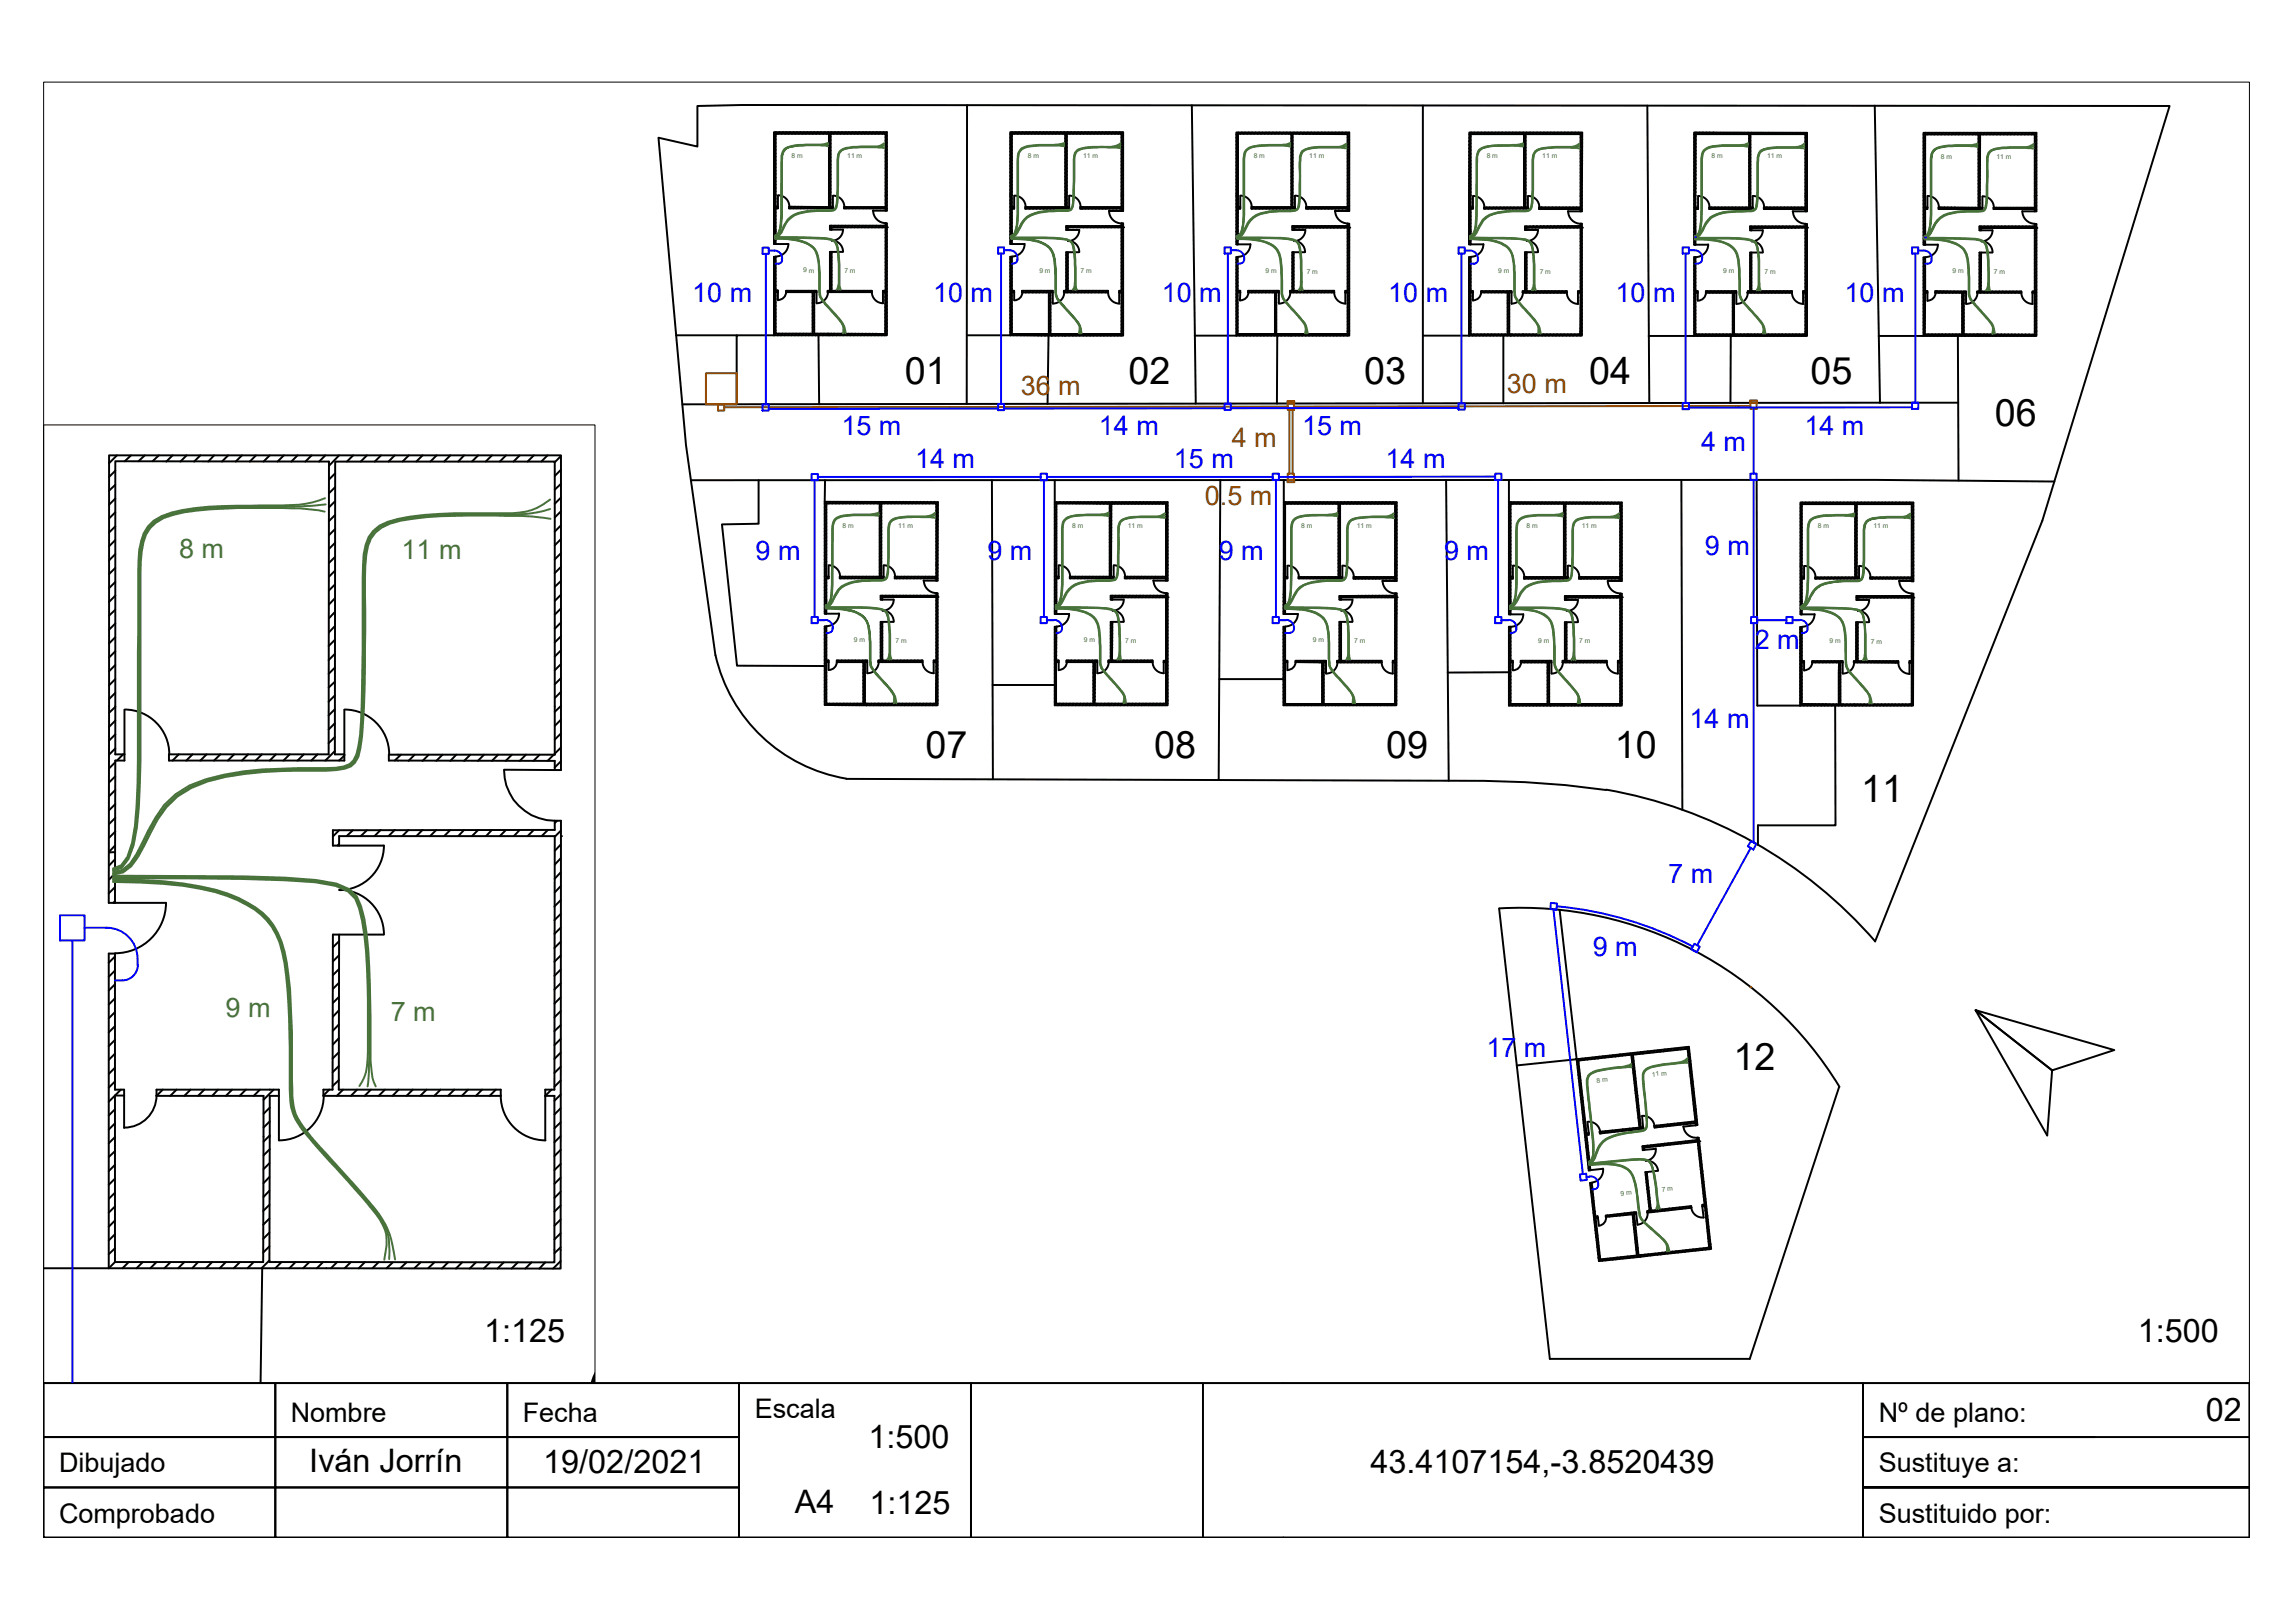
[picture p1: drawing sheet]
<svg xmlns="http://www.w3.org/2000/svg" width="297mm" height="210mm" viewBox="0 0 297 210" stroke-linecap="round" stroke-linejoin="round" font-family="sans-serif">
<defs><g id="words">
<text font-size="19.6" x="75.2" y="189.4">02</text>
<g font-size="4.9">
<text x="117.1" y="49.7">01</text>
<text x="146" y="49.7">02</text>
<text x="176.5" y="49.7">03</text>
<text x="205.6" y="49.7">04</text>
<text x="234.2" y="49.7">05</text>
<text x="258.1" y="55.2">06</text>
<text x="119.7" y="98.1">07</text>
<text x="149.3" y="98.1">08</text>
<text x="179.3" y="98.1">09</text>
<text x="208.9" y="98.1">10</text>
<text x="240.8" y="103.8">11</text>
<text x="224.3" y="138.5">12</text>
</g>
<g font-size="4.2">
<text x="62.6" y="173.6">1:125</text>
<text x="276.6" y="173.6">1:500</text>
<text x="285.4" y="183.9">02</text>
<text x="40" y="190.5">Iván Jorrín</text>
<text x="70.3" y="190.6">19/02/2021</text>
<text x="112.4" y="187.4">1:500</text>
<text x="177.3" y="190.7">43.4107154,-3.8520439</text>
<text x="102.8" y="195.8">A4</text>
<text x="112.5" y="195.9">1:125</text>
</g>
<g font-size="3.5" fill="#00f">
<text x="89.5" y="39.1">10 m</text>
<text x="120.7" y="39.1">10 m</text>
<text x="150.3" y="39.1">10 m</text>
<text x="179.6" y="39.1">10 m</text>
<text x="209" y="39.1">10 m</text>
<text x="238.6" y="39.1">10 m</text>
<text x="108.9" y="56.3">15 m</text>
<text x="142.2" y="56.3">14 m</text>
<text x="168.5" y="56.3">15 m</text>
<text x="220.1" y="58.3">4 m</text>
<text x="233.4" y="56.3">14 m</text>
<text x="118.4" y="60.6">14 m</text>
<text x="151.9" y="60.6">15 m</text>
<text x="179.3" y="60.6">14 m</text>
<text x="220.6" y="71.9">9 m</text>
<text x="97.8" y="72.5">9 m</text>
<text x="127.7" y="72.5">9 m</text>
<text x="157.7" y="72.5">9 m</text>
<text x="186.8" y="72.5">9 m</text>
<text x="227" y="84">2 m</text>
<text x="218.6" y="94.2">14 m</text>
<text x="215.8" y="114.2">7 m</text>
<text x="206.1" y="123.7">9 m</text>
<text x="192.3" y="136.8">17 m</text>
</g>
<g font-size="3.5" fill="#954a00">
<text x="132.1" y="51.1">36 m</text>
<text x="195" y="50.8">30 m</text>
<text x="159.4" y="57.8">4 m</text>
<text x="155.9" y="65.4">0.5 m</text>
</g>
<g font-size="3.5" fill="#477239">
<text x="23.2" y="72.3">8 m</text>
<text x="52" y="72.3">11 m</text>
<text x="29.2" y="131.6">9 m</text>
<text x="50.6" y="132.1">7 m</text>
</g>
<g font-size="3.5">
<text x="37.6" y="184.1">Nombre</text>
<text x="67.6" y="184.1">Fecha</text>
<text x="97.6" y="183.6">Escala</text>
<text x="243" y="184.1">Nº de plano:</text>
<text x="7.6" y="190.5">Dibujado</text>
<text x="243" y="190.5">Sustituye a:</text>
<text x="7.6" y="197.1">Comprobado</text>
<text x="243" y="197.1">Sustituido por:</text>
</g>
<g font-size=".9" fill="#477239">
<text x="102.4" y="20.4">8 m</text>
<text x="109.6" y="20.4">11 m</text>
<text x="133" y="20.4">8 m</text>
<text x="140.1" y="20.4">11 m</text>
<text x="162.2" y="20.5">8 m</text>
<text x="169.4" y="20.5">11 m</text>
<text x="192.3" y="20.5">8 m</text>
<text x="199.5" y="20.5">11 m</text>
<text x="221.4" y="20.5">8 m</text>
<text x="228.6" y="20.5">11 m</text>
<text x="251.1" y="20.5">8 m</text>
<text x="258.3" y="20.5">11 m</text>
<text x="103.9" y="35.3" transform="rotate(2 103.9 35.3)">9 m</text>
<text x="109.2" y="35.4">7 m</text>
<text x="134.5" y="35.3">9 m</text>
<text x="139.8" y="35.4">7 m</text>
<text x="163.7" y="35.3">9 m</text>
<text x="169.1" y="35.4">7 m</text>
<text x="193.8" y="35.3">9 m</text>
<text x="199.2" y="35.4">7 m</text>
<text x="222.9" y="35.3">9 m</text>
<text x="228.3" y="35.4">7 m</text>
<text x="252.6" y="35.3">9 m</text>
<text x="258" y="35.5">7 m</text>
<text x="109" y="68.3">8 m</text>
<text x="116.2" y="68.3">11 m</text>
<text x="138.7" y="68.3">8 m</text>
<text x="145.9" y="68.3">11 m</text>
<text x="168.3" y="68.3">8 m</text>
<text x="175.5" y="68.3">11 m</text>
<text x="197.5" y="68.3">8 m</text>
<text x="204.7" y="68.3">11 m</text>
<text x="235.2" y="68.4">8 m</text>
<text x="242.4" y="68.4">11 m</text>
<text x="110.5" y="83.1">9 m</text>
<text x="115.8" y="83.2">7 m</text>
<text x="140.2" y="83.1">9 m</text>
<text x="145.6" y="83.3">7 m</text>
<text x="169.9" y="83.1">9 m</text>
<text x="175.2" y="83.3">7 m</text>
<text x="199" y="83.2">9 m</text>
<text x="204.3" y="83.3">7 m</text>
<text x="236.7" y="83.2">9 m</text>
<text x="242" y="83.3">7 m</text>
<text x="206.6" y="140.1" transform="rotate(-7 206.6 140.1)">8 m</text>
<text x="213.8" y="139.4" transform="rotate(-6 213.8 139.4)">11 m</text>
<text x="209.7" y="154.7" transform="rotate(-7 209.7 154.7)">9 m</text>
<text x="215" y="154.3" transform="rotate(-7 215 154.3)">7 m</text>
</g>
</g></defs>
<!-- layer: 0 -->
<g fill="none" stroke="#000" stroke-width=".25">
<path d="M5.6 179h30v7h-30zM35.6 179h30v7h-30zM65.6 179h30v7h-30zM95.6 179h30v20h-30zM125.6 179h30v20h-30zM155.6 179h85.4v20h-85.4M5.6 186h30v6.5h-30zM5.6 192.5h30v6.5h-30zM35.6 186h30v6.5h-30zM35.6 192.5h30v6.5h-30zM65.6 186h30v6.5h-30zM65.6 192.5h30v6.5h-30z"/>
<path d="M271 186h-30v-7h50v20h-50v-6.5h50h-50v-6.5h50"/>
</g>
<path d="M5.6 10.6h285.4v168.4h-285.4zM5.6 55h71.4v124h-71.4z" fill="none" stroke="#000" stroke-width=".13"/>
<g fill="none" stroke="#000" stroke-width=".25">
<path d="M100.3 17.6l-.2 .2M100.3 18l-.2 .2M100.3 18.5l-.2 .2M100.3 19l-.2 .1M100.3 19.4l-.2 .2M100.3 19.9l-.2 .2M100.4 17.1l-.3 .3M100.9 17.1l-.3 .2M101.3 17.1l-.2 .2M101.7 17.1l-.1 .2M102.2 17.1l-.2 .2M102.7 17.1l-.2 .2"/>
<path d="M103.1 17.1l-.2 .2M103.6 17.1l-.3 .2M104 17.1l-.2 .2M104.5 17.1l-.3 .2M104.9 17.1l-.2 .2M105.3 17.1l-.2 .2M105.8 17.1l-.2 .2M106.2 17.1l-.1 .2M106.7 17.1l-.2 .2M107.2 17.1l-.3 .2M107.5 17.7l-.3 .2M107.5 18.1l-.3 .2"/>
<path d="M107.5 18.6l-.3 .2M107.5 19.1l-.3 .1M107.5 19.5l-.3 .2M107.5 19.9l-.3 .3M107.6 17.1l-.4 .3M108 17.1l-.2 .2M108.5 17.1l-.2 .2M108.9 17.1l-.2 .2M109.4 17.1l-.2 .2M109.8 17.1l-.2 .2M110.3 17.1l-.2 .2M110.7 17.1l-.2 .2"/>
<path d="M111.2 17.1l-.2 .2M111.6 17.1l-.2 .2M112.1 17.1l-.2 .2M112.5 17.1l-.2 .2M113 17.1l-.2 .2M113.4 17.1l-.2 .2M113.9 17.1l-.2 .2M114.3 17.1l-.2 .2M114.7 17.1l-.1 .2M114.7 17.6l-.1 .2M114.7 18l-.1 .2M114.7 18.5l-.1 .2"/>
<path d="M114.7 18.9l-.1 .2M114.7 19.3l-.1 .3M114.7 19.8l-.1 .2M125.1 13.6v38.7M130.9 17.6l-.2 .2M130.9 18.1l-.2 .2M130.9 18.5l-.2 .2M130.9 19l-.2 .2M130.9 19.4l-.2 .2M130.9 19.9l-.2 .2M131 17.1l-.3 .3M131.4 17.1l-.2 .2"/>
<path d="M131.8 17.1l-.1 .2M132.3 17.1l-.2 .2M132.8 17.1l-.2 .2M133.2 17.1l-.2 .2M133.7 17.1l-.3 .2M134.1 17.1l-.2 .2M134.5 17.1l-.2 .2M135 17.1l-.2 .2M135.4 17.1l-.2 .2M135.9 17.1l-.2 .2M136.3 17.1l-.1 .2M136.8 17.1l-.2 .2"/>
<path d="M137.3 17.1l-.3 .2M137.7 17.1l-.2 .2M138 17.7l-.2 .2M138 18.2l-.2 .1M138 18.6l-.2 .2M138 19.1l-.2 .2M138 19.5l-.2 .2M138 19.9l-.2 .3M138.1 17.1l-.3 .3M138.6 17.1l-.2 .2M139 17.1l-.2 .2M139.5 17.1l-.2 .2"/>
<path d="M139.9 17.1l-.1 .2M140.4 17.1l-.2 .2M140.8 17.1l-.2 .2M141.3 17.1l-.2 .2M141.7 17.1l-.2 .2M142.2 17.1l-.2 .2M142.6 17.1l-.2 .2M143.1 17.1l-.2 .2M143.5 17.1l-.2 .2M144 17.1l-.2 .2M144.4 17.1l-.2 .2M144.9 17.1l-.2 .2"/>
<path d="M145.3 17.1l-.2 .3M145.3 17.6l-.2 .2M145.3 18l-.2 .2M145.3 18.5l-.2 .2M145.3 18.9l-.2 .2M145.3 19.4l-.2 .2M145.3 19.8l-.2 .2M154.2 13.6l.5 38.6M160.2 17.7l-.3 .1M160.2 18.1l-.3 .2M160.2 18.5l-.3 .3M160.2 19l-.3 .2"/>
<path d="M160.2 19.4l-.3 .2M160.2 19.9l-.3 .2M160.2 17.1l-.3 .3M160.7 17.1l-.2 .2M161.1 17.1l-.2 .2M161.6 17.1l-.3 .2M162 17.1l-.2 .2M162.4 17.1l-.2 .2M162.9 17.1l-.2 .2M163.3 17.1l-.2 .2M163.8 17.1l-.2 .2M164.2 17.1l-.1 .2"/>
<path d="M164.7 17.1l-.2 .2M165.2 17.1l-.3 .2M165.6 17.1l-.2 .2M166 17.1l-.2 .2M166.5 17.1l-.2 .2M166.9 17.1l-.2 .2M167.2 17.7l-.1 .2M167.2 18.2l-.1 .2M167.2 18.6l-.1 .2M167.2 19.1l-.1 .2M167.2 19.5l-.1 .2M167.2 20l-.1 .2"/>
<path d="M167.4 17.1l-.3 .4M167.8 17.1l-.1 .2M168.3 17.1l-.2 .3M168.7 17.1l-.2 .3M169.2 17.1l-.2 .3M169.6 17.1l-.2 .3M170.1 17.1l-.2 .3M170.5 17.1l-.2 .3M171 17.1l-.2 .3M171.4 17.1l-.2 .3M171.9 17.1l-.2 .3M172.3 17.1l-.2 .3"/>
<path d="M172.8 17.1l-.2 .3M173.2 17.1l-.2 .3M173.7 17.1l-.2 .3M174.1 17.1l-.2 .3M174.6 17.1l-.3 .3M174.6 17.6l-.3 .2M174.6 18l-.3 .2M174.6 18.5l-.3 .2M174.6 19l-.3 .1M174.6 19.4l-.3 .2M174.6 19.9l-.3 .2M184.1 13.7v38.5"/>
<path d="M190.3 17.7l-.2 .2M190.3 18.1l-.3 .2M190.3 18.5l-.3 .3M190.3 19l-.3 .2M190.3 19.4l-.3 .2M190.3 19.9l-.3 .2M190.3 17.1l-.2 .3M190.8 17.1l-.2 .3M191.2 17.1l-.2 .3M191.7 17.1l-.2 .3M192.1 17.1l-.2 .3M192.6 17.1l-.2 .3"/>
<path d="M193 17.1l-.2 .3M193.5 17.1l-.2 .3M193.9 17.1l-.2 .3M194.4 17.1l-.2 .3M194.8 17.1l-.2 .3M195.3 17.1l-.3 .3M195.7 17.1l-.2 .3M196.1 17.1l-.1 .3M196.6 17.1l-.2 .3M197.1 17.1l-.2 .3M197.4 17.7l-.2 .2M197.4 18.2l-.2 .2"/>
<path d="M197.4 18.6l-.2 .2M197.4 19.1l-.2 .2M197.4 19.5l-.2 .2M197.4 20l-.2 .2M197.5 17.1l-.3 .4M198 17.1l-.2 .3M198.4 17.1l-.2 .3M198.9 17.1l-.3 .3M199.3 17.1l-.2 .3M199.7 17.1l-.1 .3M200.2 17.1l-.2 .3M200.6 17.1l-.1 .3"/>
<path d="M201.1 17.1l-.2 .3M201.6 17.1l-.2 .3M202 17.1l-.2 .3M202.5 17.1l-.3 .3M202.9 17.1l-.2 .3M203.3 17.1l-.2 .3M203.8 17.1l-.2 .3M204.2 17.1l-.1 .3M204.7 17.2l-.2 .2M204.7 17.6l-.2 .2M204.7 18.1l-.2 .2M204.7 18.5l-.2 .2"/>
<path d="M204.7 19l-.2 .2M204.7 19.4l-.2 .2M204.7 19.9l-.2 .2M213.1 13.7l.3 38.5M219.4 18.6l-.2 .2M219.4 19l-.2 .2M219.4 17.7l-.2 .2M219.4 18.1l-.2 .2M219.4 19.5l-.2 .2M219.4 19.9l-.2 .2M219.4 17.1l-.2 .3M219.9 17.1l-.2 .3"/>
<path d="M220.3 17.1l-.2 .3M220.8 17.1l-.2 .3M221.2 17.1l-.2 .3M221.7 17.1l-.2 .3M222.1 17.2l-.2 .2M222.6 17.2l-.3 .2M223 17.2l-.2 .2M223.4 17.2l-.1 .2M223.9 17.2l-.2 .2M224.4 17.2l-.2 .2M224.8 17.2l-.2 .2M225.3 17.2l-.2 .2"/>
<path d="M225.7 17.2l-.2 .2M226.2 17.2l-.3 .2M226.5 17.7l-.2 .2M226.5 18.2l-.2 .2M226.5 18.7l-.2 .1M226.5 19.1l-.2 .2M226.5 19.6l-.2 .1M226.5 20l-.2 .2M226.6 17.2l-.3 .3M227 17.2l-.2 .2M227.5 17.2l-.2 .2M227.9 17.2l-.1 .2"/>
<path d="M228.4 17.2l-.2 .2M228.9 17.2l-.2 .2M229.3 17.2l-.2 .2M229.8 17.2l-.3 .2M230.2 17.2l-.2 .2M230.6 17.2l-.2 .2M231.1 17.2l-.2 .2M231.5 17.2l-.1 .2M232 17.2l-.2 .2M232.4 17.2l-.1 .2M232.9 17.2l-.2 .2M233.4 17.2l-.3 .2"/>
<path d="M233.8 17.2l-.2 .2M233.8 17.7l-.2 .1M233.8 18.1l-.2 .2M233.8 18.5l-.2 .3M233.8 19l-.2 .2M233.8 19.4l-.2 .2M233.8 19.9l-.2 .2M242.5 13.7l.7 38.4M249.1 17.7l-.3 .2M249.1 18.1l-.3 .2M249.1 18.6l-.3 .2M249.1 19.1l-.3 .1"/>
<path d="M249.1 19.5l-.3 .2M249.1 19.9l-.3 .3M249.1 17.2l-.3 .2M249.6 17.2l-.2 .2M250 17.2l-.2 .2M250.5 17.2l-.3 .2M250.9 17.2l-.2 .2M251.3 17.2l-.2 .2M251.8 17.2l-.2 .2M252.2 17.2l-.1 .2M252.7 17.2l-.2 .2M253.2 17.2l-.2 .2"/>
<path d="M253.6 17.2l-.2 .2M254.1 17.2l-.3 .2M254.5 17.2l-.2 .2M254.9 17.2l-.2 .2M255.4 17.2l-.2 .2M255.8 17.2l-.2 .2M256.2 17.8l-.2 .1M256.2 18.2l-.2 .2M256.2 18.7l-.2 .2M256.2 19.1l-.2 .2M256.2 19.6l-.2 .2M256.3 17.2l-.3 .3"/>
<path d="M256.7 17.2l-.1 .2M257.2 17.2l-.2 .2M257.7 17.2l-.3 .2M258.1 17.2l-.2 .2M258.5 17.2l-.2 .2M259 17.2l-.2 .2M259.4 17.2l-.2 .2M259.9 17.2l-.2 .2M260.3 17.2l-.2 .2M260.8 17.2l-.2 .2M261.2 17.2l-.2 .2M261.7 17.2l-.2 .2"/>
<path d="M262.1 17.2l-.2 .2M262.6 17.2l-.2 .2M263 17.2l-.2 .2M263.5 17.2l-.3 .2M263.5 17.7l-.3 .2M263.5 18.1l-.3 .2M263.5 18.5l-.3 .3M263.5 19l-.3 .2M263.5 19.4l-.3 .2M263.5 19.9l-.3 .2M100.3 25.2v-7.9h6.9v9.5h-5.1v.2h5.7v-1.6M100.3 20.3l-.2 .2"/>
<path d="M100.3 20.7l-.2 .3M100.3 21.2l-.2 .2M100.3 21.6l-.2 .2M100.3 22.1l-.2 .2M100.3 22.5l-.2 .2M100.3 23l-.2 .2M100.3 23.5l-.2 .1M100.3 23.9l-.2 .2M100.3 24.3l-.2 .3M100.3 24.8l-.2 .2M100.3 25.2l-.2 .2M100.3 25.7l-.2 .2"/>
<path d="M100.3 26.1l-.2 .2M100.3 26.6l-.2 .2M100.3 27.1l-.2 .1M100.3 27.5l-.2 .2M100.3 27.9l-.2 .2M100.3 28.4l-.2 .2M100.3 28.8l-.2 .2M100.3 29.3l-.2 .2M100.3 29.7l-.2 .2M100.3 30.2l-.2 .2M100.3 30.6l-.2 .2M100.3 31.1l-.2 .2"/>
<path d="M100.3 31.5v.1M100.3 33.3l-.2 .2M100.3 33.8l-.2 .2M100.3 34.2l-.2 .2M100.3 34.7l-.2 .2M100.3 35.1l-.2 .2M100.3 35.6l-.2 .2M100.3 36l-.2 .2M100.3 36.4l-.2 .3M100.3 36.9l-.2 .2M100.3 37.3l-.2 .2M100.3 38.3l-.2 .1"/>
<path d="M100.3 38.7l-.2 .2M100.3 39.2l-.2 .2M100.3 39.6l-.2 .2M100.3 25.2v1.6h.3M100.4 29.9h-.2M100.5 37.6l-.4 .4M100.6 26.8l-.2 .2M100.6 37.8h-.3v5.4h4.8v-5.4h-3.4M100.6 25.3v1.7h-.3v4.6M100.7 25.3a1.46 1.46 0 0 1 1.4 1.4M101.7 37.8v-.2h3.9v1.6M101.7 37.8a1.04 1.04 0 0 1-1 1"/>
<path d="M101.9 37.6l-.2 .2M102.3 37.6l-.2 .2M102.4 26.8l-.2 .2M102.8 37.6l-.2 .2M102.8 26.8l-.2 .2M103.2 37.6l-.2 .2M103.3 26.8l-.2 .2M103.7 37.6l-.2 .2M103.7 26.8l-.1 .2M104.1 37.6l-.2 .2M104.2 26.8l-.2 .2M104.6 37.6l-.2 .2"/>
<path d="M104.7 26.8l-.2 .2M105 37.6l-.2 .2M105.1 26.8l-.2 .2M105.3 38.2l-.2 .2M105.3 38.7l-.2 .2M105.3 39.1l-.2 .2M105.3 39.5l-.2 .3M105.5 37.6l-.4 .3M105.6 26.8l-.3 .2M106 26.8l-.2 .2M106.4 26.8l-.2 .2M106.9 26.8l-.2 .2"/>
<path d="M107.1 37.8a1.46 1.46 0 0 1-1.4 1.4M107.3 37.6l-.2 .2M107.5 20.4l-.3 .2M107.5 20.8l-.3 .2M107.5 21.3l-.3 .2M107.5 21.7l-.3 .2M107.5 22.2l-.3 .2M107.5 22.6l-.3 .2M107.5 23.1l-.3 .2M107.5 23.5l-.3 .2M107.5 24l-.3 .2M107.5 24.4l-.3 .2"/>
<path d="M107.5 24.8l-.3 .3M107.5 25.3l-.3 .2M107.5 25.8l-.3 .2M107.5 26.2l-.3 .2M107.5 26.7l-.4 .3M107.6 27l.2-.2h-.3v-9.5h7.1v9.5h-5.4v.2h5.4v.3M107.6 29.2l-.2 .2M107.6 29.7h-.1M107.6 32.8l-.2 .2M107.6 33.3l-.2 .2M107.6 33.7l-.2 .2M107.6 34.2l-.2 .2"/>
<path d="M107.6 34.6l-.2 .2M107.6 35.1l-.2 .2M107.6 35.5l-.2 .2M107.6 35.9l-.2 .3M107.6 36.4l-.2 .2M107.6 36.9l-.2 .1M107.6 37.3l-.2 .2M107.6 32.6v5h5.2v.2h-5.7M107.6 31.1a1.46 1.46 0 0 1 1.5 1.5M107.7 37.6l-.2 .2M107.8 25.3a1.46 1.46 0 0 1 1.4 1.5M108 29.2l-.2 .2"/>
<path d="M108.2 37.6l-.2 .2M108.5 29.2l-.2 .2M108.6 37.6l-.2 .2M108.9 29.2l-.2 .2M109 29.7h-1.6v-.5h7.2v-.3h.1v14.5h-14.6v-10.2h.2v4.4h.3v1.3M109 32.6h-1.6v5h-.3v.2M109.1 29.7a1.46 1.46 0 0 1-1.5 1.5M109.1 37.6l-.2 .2M109.4 29.2l-.2 .2M109.5 37.6l-.2 .2M109.6 26.8l-.2 .2M109.8 29.2l-.2 .2"/>
<path d="M110 37.6l-.3 .2M110 26.8l-.2 .2M110.3 29.2l-.2 .2M110.4 37.6l-.2 .2M110.5 26.8l-.2 .2M110.7 29.2l-.2 .2M110.8 37.6l-.1 .2M110.9 26.8l-.2 .2M111.2 29.2l-.2 .2M111.3 37.6l-.2 .2M111.4 26.8l-.2 .2M111.6 29.2l-.2 .2"/>
<path d="M111.8 37.6l-.2 .2M111.8 26.8l-.2 .2M112.1 29.2l-.2 .2M112.2 37.6l-.2 .2M112.3 26.8l-.2 .2M112.5 29.2l-.2 .2M112.7 37.6l-.2 .2M112.7 26.8l-.2 .2M112.9 27.3h1.8v-10.2h-14.6v14.5h1.9a1.63 1.63 0 0 1-1.6 1.6M113 29.2l-.2 .2M113 27.2a1.63 1.63 0 0 0 1.6 1.7M113.2 26.8l-.2 .2"/>
<path d="M113.4 29.2l-.2 .2M113.6 26.8l-.2 .2M113.9 29.2l-.2 .2M114.1 26.8l-.2 .2M114.3 29.2l-.2 .2M114.4 37.6l-.2 .2h.3v5.4h-9.2v-5.4h.3M114.5 26.8l-.2 .2M114.6 29.4v8.2h-.4v1.6a1.46 1.46 0 0 1-1.4-1.4M114.6 29.4h-7v.3M114.6 28.9v.1M114.7 29.4h.1M114.7 20.3l-.1 .1"/>
<path d="M114.7 20.7l-.1 .2M114.7 21.2l-.1 .2M114.7 21.6l-.1 .2M114.7 22.1l-.1 .2M114.7 22.5l-.1 .2M114.7 22.9l-.1 .3M114.7 23.4l-.1 .2M114.7 23.8l-.1 .2M114.7 24.3l-.1 .2M114.7 24.8l-.1 .1M114.7 25.2l-.1 .2M114.7 25.7l-.1 .2"/>
<path d="M114.7 26.1l-.1 .2M114.7 26.5l-.1 .3M114.7 27l-.1 .2M114.7 29.3l-.1 .1M114.7 29.7l-.1 .2M114.7 30.1l-.1 .3M114.7 30.6l-.1 .2M114.7 31l-.1 .2M114.7 31.5l-.1 .2M114.7 31.9l-.1 .2M114.7 32.4l-.1 .2M114.7 32.9l-.1 .1"/>
<path d="M114.7 33.3l-.1 .2M114.7 33.7l-.1 .3M114.7 34.2l-.1 .2M114.7 34.6l-.1 .2M114.7 35.1l-.1 .2M114.7 35.5l-.1 .2M114.7 36l-.1 .2M114.7 36.4l-.1 .2M114.7 36.9l-.1 .2M114.7 37.3l-.1 .2M114.7 37.8l-.2 .2M114.7 38.2l-.2 .2"/>
<path d="M114.7 38.7l-.2 .2M114.7 39.1l-.2 .2M114.7 39.6l-.2 .2M130.9 25.2v-7.9h6.9v9.5h-5.2v.2h5.7v-1.6M130.9 25.2v1.6h.3M130.9 20.3l-.2 .2M130.9 20.7l-.2 .3M130.9 21.2l-.2 .2M130.9 21.7l-.2 .1M130.9 22.1l-.2 .2M130.9 22.6l-.2 .2M130.9 23l-.2 .2"/>
<path d="M130.9 23.5l-.2 .2M130.9 23.9l-.2 .2M130.9 24.3l-.2 .3M130.9 24.8l-.2 .2M130.9 25.2l-.2 .2M130.9 25.7l-.2 .2M130.9 26.2l-.2 .1M130.9 26.6l-.2 .2M130.9 27.1l-.2 .2M130.9 27.5l-.2 .2M130.9 27.9l-.2 .3M130.9 28.4l-.2 .2"/>
<path d="M130.9 28.8l-.2 .2M130.9 29.3l-.2 .2M130.9 29.8l-.2 .1M130.9 30.2l-.2 .2M130.9 30.6l-.2 .2M130.9 31.1l-.2 .2M130.9 31.5l-.1 .1M130.9 33.3l-.2 .2M130.9 33.8l-.2 .2M130.9 34.2l-.2 .2M130.9 34.7l-.2 .2M130.9 35.1l-.2 .2"/>
<path d="M130.9 35.6l-.2 .2M130.9 36l-.2 .2M130.9 36.5l-.2 .2M130.9 36.9l-.2 .2M130.9 37.4l-.2 .2M130.9 38.3l-.2 .2M130.9 38.7l-.2 .2M130.9 39.2l-.2 .2M130.9 39.6l-.2 .2M130.9 29.9h-.2M131.1 37.6l-.4 .4M131.2 26.8l-.2 .2"/>
<path d="M131.2 37.8h-.3v5.4h4.8v-5.4h-3.5M131.2 25.4v1.6h-.3v4.6M131.2 25.3a1.46 1.46 0 0 1 1.5 1.5M132.2 37.8v-.2h4v1.7M132.3 37.8a1.04 1.04 0 0 1-1.1 1.1v-1.3h-.3v-4.4h-.2v10.2h5.4M132.4 37.6l-.2 .2M132.6 31.6a1.63 1.63 0 0 1-1.7 1.6M132.9 37.6l-.2 .2M132.9 26.8l-.2 .2M133.3 37.6l-.2 .2M133.4 26.8l-.2 .2M133.8 37.6l-.2 .2"/>
<path d="M133.8 26.8l-.1 .2M134.2 37.6l-.2 .2M134.3 26.8l-.2 .2M134.7 37.6l-.2 .2M134.8 26.8l-.3 .2M135.1 37.6l-.2 .2M135.2 26.8l-.2 .2M135.6 37.6l-.2 .2M135.7 26.8l-.3 .2M135.9 38.2l-.2 .2M135.9 38.7l-.2 .2M135.9 39.1l-.2 .2"/>
<path d="M135.9 39.6l-.2 .2M136 37.6l-.3 .4M136.1 26.8l-.2 .2M136.5 26.8l-.2 .2M137 26.8l-.2 .2M137.4 26.8l-.1 .2M137.7 37.8a1.46 1.46 0 0 1-1.5 1.5M137.8 37.6l-.2 .2M138 20.4l-.2 .2M138 20.8l-.2 .2M138 21.3l-.2 .2M138 21.8l-.2 .1"/>
<path d="M138 22.2l-.2 .2M138 22.6l-.2 .3M138 23.1l-.2 .2M138 23.5l-.2 .2M138 24l-.2 .2M138 24.4l-.2 .2M138 24.9l-.2 .2M138 25.3l-.2 .2M138 25.8l-.2 .2M138 26.2l-.2 .2M138 26.7l-.3 .3M138.1 32.6v5h5.3v.2h-5.8v-.2h.3v-5h1.7"/>
<path d="M138.1 29.8v-.4h7v8.2h-.3v1.7a1.46 1.46 0 0 1-1.4-1.5M138.1 29.3l-.2 .1M138.1 29.7v.1M138.1 32.9l-.2 .1M138.1 33.3l-.2 .2M138.1 33.7l-.2 .3M138.1 34.2l-.2 .2M138.1 34.6l-.2 .2M138.1 35.1l-.2 .2M138.1 35.5l-.2 .2M138.1 36l-.2 .2M138.1 36.4l-.2 .2"/>
<path d="M138.1 36.9l-.2 .2M138.1 37.3l-.2 .2M138.2 31.2a1.46 1.46 0 0 1 1.4 1.4M138.3 37.6l-.2 .2M138.3 26.8h-.3v-9.5h7.1v9.5M138.3 26.8l-.2 .2M138.3 25.3a1.46 1.46 0 0 1 1.5 1.5M138.6 29.3l-.2 .1M138.7 37.6l-.2 .2M139 29.3l-.2 .1M139.2 37.6l-.2 .2M139.5 29.3l-.2 .1"/>
<path d="M139.6 29.8h-1.7v-.5h7.2v-.4h.2v14.5h-9.2M139.6 37.6l-.2 .2M139.6 29.7a1.46 1.46 0 0 1-1.4 1.5M139.9 29.3l-.2 .1M140.1 37.6l-.2 .2M140.1 26.8l-.2 .2M140.4 29.3l-.2 .1M140.5 37.6l-.2 .2M140.6 26.8l-.2 .2M140.8 29.3l-.2 .1M140.9 37.6l-.1 .2M141 26.8l-.2 .2"/>
<path d="M141.3 29.3l-.2 .1M141.4 37.6l-.2 .2M141.5 26.8l-.2 .2M141.7 29.3l-.2 .1M141.9 37.6l-.2 .2M141.9 26.8l-.2 .2M142.2 29.3l-.2 .1M142.3 37.6l-.2 .2M142.4 26.8l-.2 .2M142.6 29.3l-.2 .1M142.8 37.6l-.2 .2M142.8 26.8l-.2 .2"/>
<path d="M143.1 29.3l-.2 .1M143.2 37.6l-.2 .2M143.3 26.8l-.2 .2M143.5 29.3l-.2 .1M143.7 26.8l-.2 .2M144 29.3l-.2 .1M144.2 26.8l-.2 .2M144.4 29.3l-.2 .1M144.6 26.8l-.2 .2M144.9 29.3l-.2 .1M145 37.6l-.2 .2h.3v5.4h-9.2v-5.4h.3M145.1 26.8h-5.3v.2h5.3v.3"/>
<path d="M145.1 26.8l-.2 .2M145.2 28.9l-.1 .1M145.3 25.2v-8.1h-14.6v14.5h1.8M145.3 29.4h.1M145.3 25.2v2.1h-1.8a1.63 1.63 0 0 0 1.6 1.6M145.3 20.3l-.2 .2M145.3 20.7l-.2 .2M145.3 21.2l-.2 .2M145.3 21.6l-.2 .2M145.3 22.1l-.2 .2M145.3 22.5l-.2 .2M145.3 23l-.2 .2"/>
<path d="M145.3 23.4l-.2 .2M145.3 23.9l-.2 .2M145.3 24.3l-.2 .2M145.3 24.8l-.2 .2M145.3 25.2l-.2 .2M145.3 25.7l-.2 .2M145.3 26.1l-.2 .2M145.3 26.6l-.2 .2M145.3 27l-.2 .2M145.3 29.3l-.2 .2M145.3 29.7l-.2 .2M145.3 30.1l-.2 .3"/>
<path d="M145.3 30.6l-.2 .2M145.3 31.1l-.2 .1M145.3 31.5l-.2 .2M145.3 32l-.2 .2M145.3 32.4l-.2 .2M145.3 32.9l-.2 .2M145.3 33.3l-.2 .2M145.3 33.7l-.2 .3M145.3 34.2l-.2 .2M145.3 34.6l-.2 .2M145.3 35.1l-.2 .2M145.3 35.6l-.2 .1"/>
<path d="M145.3 36l-.2 .2M145.3 36.4l-.2 .3M145.3 36.9l-.2 .2M145.3 37.3l-.2 .2M145.3 37.8l-.2 .2M145.3 38.2l-.2 .2M145.3 38.7l-.2 .2M145.3 39.2l-.2 .1M145.3 39.6l-.2 .2M160.1 33.8l-.2 .2M160.1 34.2l-.2 .3M160.1 33.4l-.2 .2"/>
<path d="M160.1 35.1l-.2 .2M160.1 34.7l-.2 .2M160.1 35.6l-.2 .2M160.1 36l-.2 .2M160.1 36.5l-.2 .2M160.1 37l-.2 .1M160.1 37.4l-.2 .2M160.1 38.3l-.2 .2M160.1 38.7l-.2 .2M160.1 39.2l-.2 .2M160.1 39.6l-.2 .2M160.2 25.3v-8h6.9v9.5h-5.2v.2h5.6v-1.6"/>
<path d="M160.2 29.8l-.3 .2h.2M160.2 25.3v1.5h.3M160.2 20.3l-.3 .2M160.2 20.8l-.3 .2M160.2 21.2l-.3 .2M160.2 21.7l-.3 .2M160.2 22.1l-.3 .2M160.2 22.6l-.3 .2M160.2 23l-.3 .2M160.2 23.5l-.3 .2M160.2 23.9l-.3 .2M160.2 24.4l-.3 .2"/>
<path d="M160.2 24.8l-.3 .2M160.2 25.3l-.3 .2M160.2 25.7l-.3 .2M160.2 26.2l-.3 .2M160.2 26.6l-.3 .2M160.2 27.1l-.3 .2M160.2 27.5l-.3 .2M160.2 28l-.3 .2M160.2 28.4l-.3 .2M160.2 28.9l-.3 .1M160.2 29.3l-.3 .2M160.2 30.2l-.3 .2"/>
<path d="M160.2 30.6l-.3 .3M160.2 31.1l-.3 .2M160.2 31.5l-.1 .1M160.3 37.6l-.4 .5M160.4 26.8l-.2 .2M160.5 37.8v-.2h-.4v-4.3h-.2v10.1h5.4M160.5 37.8h-.4v5.4h4.8v-5.4h-3.4M160.5 25.4v1.6h-.3l-.1 4.6M160.5 37.8l-.1 1.1M160.5 25.3a1.46 1.46 0 0 1 1.4 1.5M161.5 37.8a1.04 1.04 0 0 1-1 1.1M161.7 37.6l-.2 .2"/>
<path d="M161.8 31.6a1.63 1.63 0 0 1-1.7 1.6M162.1 37.6l-.2 .2M162.2 26.8l-.2 .2M162.6 37.6l-.2 .2M162.7 26.8l-.3 .2M163 37.6l-.2 .2M163.1 26.8l-.2 .2M163.5 37.6l-.2 .2M163.5 26.8l-.2 .2M163.9 37.6l-.2 .2M164 26.8l-.2 .2M164.4 37.6l-.2 .2"/>
<path d="M164.4 26.8l-.2 .2M164.8 37.6l-.2 .2M164.9 26.8l-.2 .2M165.1 38.2l-.2 .2M165.1 38.7l-.2 .2M165.1 39.1l-.2 .2M165.1 39.6l-.2 .2M165.3 37.6l-.4 .4M165.3 26.8l-.1 .2M165.8 26.8l-.2 .2M166.2 26.8l-.2 .2M166.7 26.8l-.2 .2"/>
<path d="M166.9 37.8a1.46 1.46 0 0 1-1.4 1.5v-1.7h-4v.2M167.1 37.6l-.2 .2M167.2 20.4l-.1 .2M167.2 20.9l-.1 .2M167.2 21.3l-.1 .2M167.2 21.8l-.1 .2M167.2 22.2l-.1 .2M167.2 23.5l-.1 .2M167.2 22.6l-.1 .3M167.2 23.1l-.1 .2M167.2 24l-.1 .2M167.2 24.5l-.1 .1"/>
<path d="M167.2 24.9l-.1 .2M167.2 25.4l-.1 .2M167.2 25.8l-.1 .2M167.2 26.2l-.1 .3M167.2 26.7l-.3 .3M167.4 32.6v5h5.2v.2h-5.7M167.4 32.9l-.2 .2M167.4 33.3l-.2 .2M167.4 33.7l-.2 .3M167.4 34.2l-.2 .2M167.4 34.6l-.2 .2M167.4 35.1l-.2 .2"/>
<path d="M167.4 35.6l-.2 .1M167.4 36l-.2 .2M167.4 36.4l-.2 .3M167.4 36.9l-.2 .2M167.4 37.3l-.2 .2M167.4 31.2a1.46 1.46 0 0 1 1.4 1.4M167.4 29.3l-.2 .2M167.4 29.7l-.1 .1M167.5 26.8h-.3v-9.5l7.1 .1v9.4M167.5 26.8l-.1 .2M167.5 37.6l-.2 .2M167.5 25.3a1.46 1.46 0 0 1 1.5 1.5"/>
<path d="M167.8 29.3l-.2 .2M168 37.6l-.2 .2M168.3 29.3l-.2 .2M168.4 37.6l-.2 .2M168.7 29.3l-.2 .2M168.8 32.6h-1.6v5h-.3v.2M168.8 29.8h-1.6v-.5h7.1v-.3h.3v14.4h-9.3M168.8 37.6l-.1 .2M168.9 29.7a1.46 1.46 0 0 1-1.5 1.5M169.2 29.3l-.2 .2M169.3 37.6l-.2 .2M169.4 26.8l-.2 .2"/>
<path d="M169.6 29.3l-.2 .2M169.8 37.6l-.2 .2M169.8 26.8l-.2 .2M170.1 29.3l-.2 .2M170.2 37.6l-.2 .2M170.3 26.8l-.2 .2M170.5 29.3l-.2 .2M170.7 37.6l-.3 .2M170.7 26.8l-.2 .2M171 29.3l-.2 .2M171.1 37.6l-.2 .2M171.2 26.8l-.2 .2"/>
<path d="M171.4 29.3l-.2 .2M171.5 37.6l-.2 .2M171.6 26.8l-.2 .2M171.9 29.3l-.2 .2M172 37.6l-.2 .2M172.1 26.8l-.2 .2M172.3 29.3l-.2 .2M172.4 37.6l-.1 .2M172.5 26.8l-.2 .2M172.6 37.8a1.46 1.46 0 0 0 1.5 1.5M172.7 27.3h1.9v-10.2h-14.7v14.5h1.9M172.7 27.3a1.63 1.63 0 0 0 1.7 1.6"/>
<path d="M172.8 29.3l-.2 .2M173 26.8l-.2 .2M173.2 29.3l-.2 .2M173.4 26.8l-.2 .2M173.7 29.3l-.2 .2M173.9 26.8l-.2 .2M174.1 29.3l-.2 .2M174.3 37.6l-.3 .2h.3v5.4h-9.2v-5.4h.4M174.3 26.8l-.2 .2M174.3 26.8h-5.3v.2h5.3v.3M174.3 29.5v8.1h-.3v1.7M174.3 29.5h-6.9v.3"/>
<path d="M174.4 29h-.1M174.6 29.5h.1M174.6 20.3l-.3 .2M174.6 20.7l-.3 .3M174.6 21.2l-.3 .2M174.6 21.6l-.3 .2M174.6 22.1l-.3 .2M174.6 22.5l-.3 .2M174.6 23l-.3 .2M174.6 23.5l-.3 .1M174.6 23.9l-.3 .2M174.6 24.3l-.3 .3"/>
<path d="M174.6 24.8l-.3 .2M174.6 25.2l-.3 .2M174.6 25.7l-.3 .2M174.6 26.1l-.3 .2M174.6 26.6l-.3 .2M174.6 27.1l-.3 .1M174.6 29.3l-.3 .2M174.6 29.7l-.3 .2M174.6 30.2l-.3 .2M174.6 30.6l-.3 .2M174.6 31.1l-.3 .2M174.6 31.5l-.3 .2"/>
<path d="M174.6 32l-.3 .2M174.6 32.4l-.3 .2M174.6 32.9l-.3 .2M174.6 33.3l-.3 .2M174.6 33.8l-.3 .2M174.6 34.2l-.3 .2M174.6 34.7l-.3 .2M174.6 35.1l-.3 .2M174.6 35.6l-.3 .2M174.6 36l-.3 .2M174.6 36.4l-.3 .3M174.6 36.9l-.3 .2"/>
<path d="M174.6 37.3l-.3 .2M174.6 37.8l-.3 .2M174.6 38.3l-.3 .1M174.6 38.7l-.3 .2M174.6 39.2l-.3 .2M174.6 39.6l-.3 .2M190.3 25.3v-7.9h6.9v9.4h-5.2v.2h5.7v-1.6M190.3 27.1l-.3 .2M190.3 29.3l-.3 .2M190.3 20.4l-.3 .1M190.3 20.8l-.3 .2M190.3 21.3l-.3 .2"/>
<path d="M190.3 21.7l-.3 .2M190.3 22.1l-.3 .3M190.3 22.6l-.3 .2M190.3 23l-.3 .2M190.3 23.5l-.3 .2M190.3 23.9l-.3 .2M190.3 24.4l-.3 .2M190.3 24.8l-.3 .2M190.3 25.3l-.3 .2M190.3 25.7l-.3 .3M190.3 26.2l-.3 .2M190.3 26.6l-.3 .2"/>
<path d="M190.3 27.5l-.3 .2M190.3 28l-.3 .2M190.3 28.4l-.3 .2M190.3 28.9l-.3 .2M190.3 29.8l-.3 .2M190.3 30.2l-.3 .2M190.3 30.7l-.3 .2M190.3 31.1l-.3 .2M190.3 31.6h-.1M190.3 33.4l-.3 .2M190.3 33.8l-.3 .2M190.3 34.2l-.3 .3"/>
<path d="M190.3 34.7l-.3 .2M190.3 35.2l-.3 .1M190.3 35.6l-.3 .2M190.3 36.1l-.3 .2M190.3 36.5l-.3 .2M190.3 37l-.3 .2M190.3 37.4l-.3 .2M190.3 38.3l-.3 .2M190.3 38.7l-.3 .2M190.3 39.2l-.3 .2M190.3 39.7l-.3 .1M190.3 25.3v1.5h.3"/>
<path d="M190.3 30h-.2M190.5 37.7l-.5 .4M190.5 26.8l-.2 .2M190.6 37.8h-.3v5.5h4.7v-5.5h-3.4M190.6 25.4v1.6h-.3v4.6M190.6 25.4a1.46 1.46 0 0 1 1.4 1.4M191.6 37.8a1.04 1.04 0 0 1-1 1.1M191.6 37.8v-.1h4v1.6M191.8 37.7l-.2 .1M191.9 31.6a1.63 1.63 0 0 1-1.6 1.6M192.2 37.7l-.2 .1M192.3 26.8l-.2 .2"/>
<path d="M192.7 37.7l-.2 .1M192.8 26.8l-.3 .2M193.1 37.7l-.2 .1M193.2 26.8l-.2 .2M193.6 37.7l-.2 .1M193.6 26.8l-.1 .2M194 37.7l-.1 .1M194.1 26.8l-.2 .2M194.5 37.7l-.2 .1M194.6 26.8l-.2 .2M195 37.7l-.3 .1M195 26.8l-.2 .2"/>
<path d="M195.3 38.3l-.3 .1M195.3 38.7l-.3 .2M195.3 39.2l-.3 .1M195.3 39.6l-.3 .2M195.4 37.7l-.4 .3M195.5 26.8l-.2 .2M195.6 37.8h-.3v5.5h9.1l.1-5.4h-.4M195.9 26.8l-.2 .2M196.4 26.8l-.3 .2M196.8 26.8l-.2 .2M197 37.8a1.46 1.46 0 0 1-1.4 1.5M197.2 37.7l-.2 .1"/>
<path d="M197.4 20.4l-.2 .2M197.4 20.9l-.2 .2M197.4 21.3l-.2 .2M197.4 21.8l-.2 .2M197.4 22.2l-.2 .2M197.4 22.7l-.2 .2M197.4 23.1l-.2 .2M197.4 23.6l-.2 .2M197.4 24l-.2 .2M197.4 24.5l-.2 .2M197.4 24.9l-.2 .2M197.4 25.4l-.2 .2"/>
<path d="M197.4 25.8l-.2 .2M197.4 26.2l-.2 .3M197.4 26.7l-.3 .3M197.5 29.8v-.3h7v8.2h-.4v1.6M197.5 29.3l-.2 .2M197.5 29.7v.1M197.5 32.9l-.2 .2M197.5 33.3l-.2 .2M197.5 33.8l-.2 .2M197.5 34.2l-.2 .2M197.5 34.7l-.2 .2M197.5 35.1l-.2 .2"/>
<path d="M197.5 35.6l-.2 .2M197.5 36l-.2 .2M197.5 36.4l-.2 .3M197.5 36.9l-.2 .2M197.5 37.3l-.2 .2M197.5 32.6v5.1h5.2v.2M197.5 31.2a1.46 1.46 0 0 1 1.5 1.4M197.6 37.7l-.2 .2M197.7 26.8h-.3v-9.4h7.1v9.4h-5.4v.3h5.4v.2M197.7 26.9l-.2 .1M197.7 25.4a1.46 1.46 0 0 1 1.5 1.4M198 29.3l-.2 .2"/>
<path d="M198.1 37.7l-.2 .2M198.4 29.3l-.2 .2M198.5 37.7l-.2 .2M198.9 29.3l-.3 .2M198.9 29.8h-1.6v-.5h7.2v-.3h.2v14.4h-14.7v-10.1h.3v4.4h.3v1.2M198.9 32.6h-1.6v5.1h-.3v.2h5.7M199 29.7a1.46 1.46 0 0 1-1.5 1.5M199 37.7l-.2 .2M199.3 29.3l-.2 .2M199.4 37.7l-.2 .2M199.5 26.8l-.2 .3M199.7 29.3l-.2 .2"/>
<path d="M199.9 37.7l-.2 .2M200 26.8l-.3 .3M200.2 29.3l-.2 .2M200.3 37.7l-.2 .2M200.4 26.8l-.2 .3M200.6 29.3l-.1 .2M200.8 37.7l-.2 .2M200.8 26.8l-.2 .3M201.1 29.3l-.2 .2M201.2 37.7l-.2 .2M201.3 26.8l-.2 .3M201.6 29.3l-.2 .2"/>
<path d="M201.7 37.7l-.2 .2M201.7 26.8l-.1 .3M202 29.3l-.2 .2M202.1 37.7l-.2 .2M202.2 26.8l-.2 .3M202.5 29.3l-.3 .2M202.6 37.7l-.2 .2M202.6 26.8l-.1 .3M202.7 37.9a1.46 1.46 0 0 0 1.5 1.4M202.9 27.3a1.63 1.63 0 0 0 1.6 1.7M202.9 29.3l-.2 .2M203.1 26.8l-.2 .3"/>
<path d="M203.3 29.3l-.2 .2M203.6 26.8l-.3 .3M203.8 29.3l-.2 .2M204 26.8l-.2 .3M204.2 29.3l-.1 .2M204.4 37.7l-.2 .2M204.4 26.8l-.2 .3M204.6 29h-.1M204.7 25.3v-8.2h-14.6l-.1 14.5h1.9M204.7 29.5h.1M204.7 21.7l-.2 .1M204.7 22.1l-.2 .2"/>
<path d="M204.7 22.6l-.2 .2M204.7 23l-.2 .2M204.7 23.5l-.2 .2M204.7 23.9l-.2 .2M204.7 24.3l-.2 .3M204.7 24.8l-.2 .2M204.7 25.3l-.2 .1M204.7 25.7l-.2 .2M204.7 26.2l-.2 .1M204.7 26.6l-.2 .2M204.7 27.1l-.2 .2M204.7 29.3l-.2 .2"/>
<path d="M204.7 29.8l-.2 .1M204.7 30.2l-.2 .2M204.7 30.6l-.2 .3M204.7 31.1l-.2 .2M204.7 31.5l-.2 .3M204.7 32l-.2 .2M204.7 32.4l-.2 .2M204.7 32.9l-.2 .2M204.7 33.3l-.2 .2M204.7 33.8l-.2 .2M204.7 34.2l-.2 .2M204.7 34.7l-.2 .2"/>
<path d="M204.7 35.1l-.2 .2M204.7 35.6l-.2 .2M204.7 36l-.2 .2M204.7 36.5l-.2 .2M204.7 36.9l-.2 .2M204.7 37.4l-.2 .2M204.7 37.8l-.2 .2M204.7 38.3l-.2 .2M204.7 38.7l-.2 .2M204.7 39.2l-.2 .2M204.7 39.6l-.2 .2M204.7 25.3v2h-1.9"/>
<path d="M204.7 20.3l-.2 .2M204.7 20.7l-.2 .3M204.7 21.2l-.2 .2M219.3 33.3h-.1v10.2h5.4M219.3 33.3v4.4h.3v1.2M219.3 25.3l-.1 .2M219.3 25.7l-.1 .3M219.3 26.2l-.1 .2M219.3 28l-.1 .2M219.3 26.6l-.1 .2M219.3 27.1l-.1 .2M219.3 27.6l-.1 .1"/>
<path d="M219.3 29.3l-.1 .2M219.3 28.4l-.1 .3M219.3 30.2l-.1 .2M219.3 28.9l-.1 .2M219.3 30.7l-.1 .2M219.3 29.8l-.1 .2M219.3 31.2l-.1 .1M219.3 31.6v.1M219.3 33.4l-.1 .2M219.3 33.8l-.1 .2M219.3 34.3l-.1 .2M219.3 34.7l-.1 .2"/>
<path d="M219.3 35.2l-.1 .2M219.3 35.6l-.1 .2M219.3 36.1l-.1 .2M219.3 36.5l-.1 .2M219.3 37l-.1 .2M219.3 37.4l-.1 .2M219.3 38.3l-.1 .2M219.3 38.8l-.1 .2M219.3 39.2l-.1 .2M219.3 39.7l-.1 .2M219.4 30h-.2M219.4 20.4l-.2 .2"/>
<path d="M219.4 20.8l-.2 .2M219.4 21.3l-.2 .2M219.4 21.7l-.2 .2M219.4 22.1l-.2 .3M219.4 22.6l-.2 .2M219.4 23.1l-.2 .1M219.4 23.5l-.2 .2M219.4 24l-.2 .2M219.4 24.4l-.2 .2M219.4 24.8l-.2 .3M219.6 37.7l-.4 .4M219.6 37.9h-.3v5.4h4.9v-5.4h-3.5"/>
<path d="M219.6 26.8l-.2 .3M219.7 25.4v1.7h-.4v4.6M219.7 25.4a1.46 1.46 0 0 1 1.5 1.4M220.7 37.9a1.04 1.04 0 0 1-1 1M220.7 37.9v-.2h3.9v1.6M220.9 37.7l-.2 .2M221 31.6a1.63 1.63 0 0 1-1.6 1.7M221.3 37.7l-.1 .2M221.4 26.8l-.2 .3M221.8 37.7l-.2 .2M221.9 26.8l-.2 .3M222.3 37.7l-.2 .2"/>
<path d="M222.3 26.8l-.2 .3M222.7 37.7l-.2 .2M222.8 26.8l-.2 .3M223.2 37.7l-.3 .2M223.2 26.8l-.2 .3M223.6 37.7l-.2 .2M223.7 26.8l-.3 .3M224 37.7l-.2 .2M224.1 26.8l-.2 .3M224.3 38.3l-.1 .2M224.3 38.7l-.1 .2M224.3 39.2l-.1 .2"/>
<path d="M224.3 39.6l-.1 .2M224.5 37.7l-.3 .3M224.6 26.8l-.3 .3M225 26.8l-.2 .3M225.4 26.8l-.1 .3M225.9 26.8l-.2 .3M226.1 37.9h5.7M226.1 37.9a1.46 1.46 0 0 1-1.4 1.4M226.3 37.7l-.2 .2M226.5 20.4l-.2 .3M226.5 20.9l-.2 .2M226.5 21.3l-.2 .2"/>
<path d="M226.5 21.8l-.2 .2M226.5 22.2l-.2 .2M226.5 22.7l-.2 .2M226.5 23.2l-.2 .1M226.5 23.6l-.2 .2M226.5 24l-.2 .3M226.5 24.5l-.2 .2M226.5 24.9l-.2 .2M226.5 25.4l-.2 .2M226.5 25.8l-.2 .2M226.5 26.3l-.2 .2M226.5 26.7l-.3 .4"/>
<path d="M226.6 32.7v5h5.2v.2M226.6 29.8v-.3h7v8.2h-.3v1.6M226.6 29.3l-.2 .2M226.6 29.8h-.1M226.6 32.9l-.2 .2M226.6 33.3l-.2 .2M226.6 33.8l-.2 .2M226.6 34.2l-.2 .2M226.6 34.7l-.2 .2M226.6 35.1l-.2 .2M226.6 35.6l-.2 .2M226.6 36l-.2 .2"/>
<path d="M226.6 36.5l-.2 .2M226.6 36.9l-.2 .2M226.6 37.4l-.2 .2M226.6 31.2a1.46 1.46 0 0 1 1.5 1.5M226.8 25.4v1.7h-5.7v-.3h5.2v-9.4h-6.9l-.1 9.4h.4M226.8 26.8h-.3v-9.4h7.1v9.4h-5.4v.3h5.4v.2M226.8 26.9l-.2 .2M226.8 37.7l-.3 .2M226.8 25.4a1.46 1.46 0 0 1 1.4 1.4M227 29.3l-.2 .2M227.2 37.7l-.2 .2M227.5 29.3l-.2 .2"/>
<path d="M227.6 37.7l-.2 .2M227.9 29.3l-.1 .2M228 29.8h-1.6v-.5h7.2v-.3h.2v14.5h-9.2M228 32.7h-1.6v5h-.3v.2M228.1 29.8a1.46 1.46 0 0 1-1.5 1.4M228.1 37.7l-.2 .2M228.4 29.3l-.2 .2M228.5 37.7l-.2 .2M228.6 26.8l-.2 .3M228.9 29.3l-.2 .2M229 37.7l-.2 .2M229 26.8l-.1 .3"/>
<path d="M229.3 29.3l-.2 .2M229.4 37.7l-.2 .2M229.5 26.8l-.2 .3M229.8 29.3l-.3 .2M229.9 37.7l-.2 .2M229.9 26.8l-.1 .3M230.2 29.3l-.2 .2M230.3 37.7l-.2 .2M230.4 26.8l-.2 .3M230.6 29.3l-.2 .2M230.8 37.7l-.2 .2M230.9 26.8l-.3 .3"/>
<path d="M231.1 29.3l-.2 .2M231.2 37.7l-.2 .2M231.3 26.8l-.2 .3M231.5 29.3l-.1 .2M231.7 37.7l-.2 .2M231.7 26.8l-.2 .3M231.8 37.9a1.46 1.46 0 0 0 1.5 1.4M231.9 27.3h1.9v-10.1l-14.6-.1v14.6h1.8M232 27.3a1.63 1.63 0 0 0 1.6 1.7M232 29.3l-.2 .2M232.2 26.8l-.2 .3M232.5 29.3l-.2 .2"/>
<path d="M232.6 26.8l-.2 .3M232.9 29.3l-.2 .2M233.1 26.8l-.2 .3M233.4 29.3l-.3 .2M233.5 37.7l-.2 .2h.3v5.4h-9.3v-5.4h.3M233.5 26.8l-.1 .3M233.7 29h-.1M233.8 29.5h.1M233.8 20.3l-.2 .2M233.8 20.8l-.2 .2M233.8 21.2l-.2 .2M233.8 21.7l-.2 .2"/>
<path d="M233.8 22.1l-.2 .2M233.8 22.6l-.2 .2M233.8 23l-.2 .2M233.8 23.5l-.2 .2M233.8 23.9l-.2 .2M233.8 24.4l-.2 .2M233.8 24.8l-.2 .2M233.8 25.3l-.2 .2M233.8 25.7l-.2 .2M233.8 26.2l-.2 .2M233.8 26.6l-.2 .2M233.8 27.1l-.2 .2"/>
<path d="M233.8 29.3l-.2 .2M233.8 29.8l-.2 .2M233.8 30.2l-.2 .2M233.8 30.6l-.2 .3M233.8 31.1l-.2 .2M233.8 31.5l-.2 .3M233.8 32l-.2 .2M233.8 32.5l-.2 .1M233.8 32.9l-.2 .2M233.8 33.4l-.2 .2M233.8 33.8l-.2 .2M233.8 34.2l-.2 .3"/>
<path d="M233.8 34.7l-.2 .2M233.8 35.1l-.2 .2M233.8 35.6l-.2 .2M233.8 36l-.2 .2M233.8 36.5l-.2 .2M233.8 37l-.2 .1M233.8 37.4l-.2 .2M233.8 37.8l-.2 .3M233.8 38.3l-.2 .2M233.8 38.7l-.2 .2M233.8 39.2l-.2 .2M233.8 39.6l-.2 .2"/>
<path d="M249 38.8l-.2 .2M249 39.2l-.2 .3M249 39.7l-.2 .2M249.1 25.3v-7.9h6.9v9.5l-5.2-.1v.3h5.7v-1.7M249.1 25.3v1.5h.3M249.1 20.4l-.3 .2M249.1 20.8l-.3 .2M249.1 21.3l-.3 .2M249.1 21.7l-.3 .2M249.1 22.2l-.3 .2M249.1 22.6l-.3 .2M249.1 23.1l-.3 .2"/>
<path d="M249.1 23.5l-.3 .2M249.1 24l-.3 .2M249.1 24.4l-.3 .2M249.1 24.8l-.3 .3M249.1 25.3l-.3 .2M249.1 25.8l-.3 .2M249.1 26.2l-.3 .2M249.1 26.7l-.3 .2M249.1 27.1l-.3 .2M249.1 27.6l-.3 .2M249.1 28l-.3 .2M249.1 28.4l-.3 .3"/>
<path d="M249.1 28.9l-.3 .2M249.1 29.4l-.3 .1M249.1 29.8l-.3 .2M249.1 30.3l-.3 .1M249.1 30.7l-.3 .2M249.1 31.2l-.3 .2M249.1 31.6l-.1 .1M249.1 33.4l-.3 .2M249.1 33.9l-.3 .1M249.1 34.3l-.3 .2M249.1 34.8l-.3 .2M249.1 35.2l-.3 .2"/>
<path d="M249.1 35.6l-.3 .3M249.1 36.1l-.3 .2M249.1 36.5l-.3 .2M249.1 37l-.3 .2M249.1 37.4l-.3 .2M249.1 38.4l-.3 .1M249.1 30h-.2M249.2 37.7l-.4 .4M249.3 26.8l-.2 .3M249.4 38.9v-1.2h-.3v-4.4h-.3v10.2h5.4M249.4 37.9h-.3l-.1 5.4h4.8v-5.4h-3.4M249.4 25.4v1.7h-.3v4.6"/>
<path d="M249.4 25.4a1.46 1.46 0 0 1 1.4 1.4M250.4 37.9v-.2h4v1.6M250.4 37.9a1.04 1.04 0 0 1-1 1M250.6 37.7l-.2 .2M250.7 31.6a1.63 1.63 0 0 1-1.6 1.7M251 37.7l-.2 .2M251.1 26.8l-.2 .3M251.5 37.7l-.2 .2M251.6 26.8l-.3 .3M251.9 37.7l-.2 .2M252 26.8l-.2 .3M252.4 37.7l-.2 .2"/>
<path d="M252.4 26.8l-.2 .3M252.8 37.7l-.2 .2M252.9 26.8l-.2 .3M253.3 37.7l-.2 .2M253.3 26.9l-.2 .2M253.7 37.7l-.2 .2M253.8 26.9l-.2 .2M254.1 38.3l-.3 .2M254.1 38.7l-.3 .2M254.1 39.2l-.3 .2M254.1 39.6l-.3 .2M254.2 37.7l-.4 .3"/>
<path d="M254.2 26.9l-.1 .2M254.7 26.9l-.2 .2M255.2 26.9l-.3 .2M255.6 26.9l-.2 .2M255.8 37.9h5.7M255.8 37.9a1.46 1.46 0 0 1-1.4 1.4M256 37.7l-.2 .2M256.1 23.6l-.1 .2M256.1 24l-.1 .3M256.1 24.5l-.1 .2M256.1 24.9l-.1 .2M256.1 25.4l-.1 .2"/>
<path d="M256.1 25.9l-.1 .1M256.1 26.3l-.1 .2M256.1 26.8l-.3 .3M256.2 20l-.2 .2M256.2 20.4l-.2 .3M256.2 20.9l-.2 .2M256.2 21.4l-.2 .1M256.2 21.8l-.2 .2M256.2 22.3l-.2 .2M256.2 22.7l-.2 .2M256.2 23.2l-.2 .2M256.3 37.4l-.2 .2"/>
<path d="M256.3 27.1l.2-.2h-.4l.1-9.5h7v9.5h-5.3v.2h5.3v.2M256.3 29.3l-.2 .2M256.3 29.8h-.1M256.3 32.9l-.2 .2M256.3 33.4l-.2 .2M256.3 33.8l-.2 .2M256.3 34.2l-.2 .3M256.3 34.7l-.2 .2M256.3 35.1l-.2 .2M256.3 35.6l-.2 .2M256.3 36l-.2 .2M256.3 36.5l-.2 .2"/>
<path d="M256.3 37l-.2 .1M256.3 32.7v5h5.2v.2M256.3 31.2a1.46 1.46 0 0 1 1.5 1.5M256.4 37.7l-.2 .2M256.5 25.4a1.46 1.46 0 0 1 1.5 1.5M256.7 29.3l-.1 .2M256.9 37.7l-.2 .2M257.2 29.3l-.2 .2M257.3 37.7l-.2 .2M257.6 29.3l-.2 .2M257.7 29.8h-1.6v-.5h7.1v-.3h.3v14.5h-9.3M257.7 32.7h-1.6v5h-.3v.2"/>
<path d="M257.8 29.8a1.46 1.46 0 0 1-1.5 1.4M257.8 37.7l-.2 .2M258.1 29.3l-.2 .2M258.2 37.7l-.2 .2M258.3 26.9l-.2 .2M258.5 29.3l-.2 .2M258.7 37.7l-.2 .2M258.7 26.9l-.2 .2M259 29.3l-.2 .2M259.1 37.7l-.2 .2M259.2 26.9l-.2 .2M259.4 29.3l-.2 .2"/>
<path d="M259.6 37.7l-.3 .2M259.6 26.9l-.2 .2M259.9 29.3l-.2 .2M260 37.7l-.2 .2M260.1 26.9l-.2 .2M260.3 29.3l-.2 .2M260.4 37.7l-.2 .2M260.5 26.9l-.2 .2M260.8 29.3l-.2 .2M260.9 37.7l-.2 .2M261 26.9l-.2 .2M261.2 29.3l-.2 .2"/>
<path d="M261.3 37.7l-.1 .2M261.4 26.9l-.2 .2M261.5 37.9a1.46 1.46 0 0 0 1.5 1.4M261.6 27.3h1.9v-10.1h-14.7v14.5h1.9M261.6 27.3a1.63 1.63 0 0 0 1.7 1.7M261.7 29.3l-.2 .2M261.9 26.9l-.2 .2M262.1 29.3l-.2 .2M262.3 26.9l-.2 .2M262.6 29.3l-.2 .2M262.8 26.9l-.2 .2M263 29.3l-.2 .2"/>
<path d="M263.2 37.7l-.3 .2h.3v5.4h-9.1v-5.4h.3M263.2 26.9l-.2 .2M263.2 29.5v8.2h-.3v1.6M263.2 29.5h-6.9v.3M263.3 29l-.1 .1M263.5 29.5h.1M263.5 20.4l-.3 .1M263.5 20.8l-.3 .2M263.5 21.3l-.3 .2M263.5 21.7l-.3 .2M263.5 22.1l-.3 .3M263.5 22.6l-.3 .2"/>
<path d="M263.5 23l-.3 .2M263.5 23.5l-.3 .2M263.5 23.9l-.3 .2M263.5 24.4l-.3 .2M263.5 24.8l-.3 .2M263.5 25.3l-.3 .2M263.5 25.7l-.3 .3M263.5 26.2l-.3 .2M263.5 26.6l-.3 .2M263.5 27.1l-.3 .2M263.5 29.3l-.3 .2M263.5 29.8l-.3 .2"/>
<path d="M263.5 30.2l-.3 .2M263.5 30.7l-.3 .2M263.5 31.1l-.3 .2M263.5 31.6l-.3 .2M263.5 32l-.3 .2M263.5 32.5l-.3 .2M263.5 32.9l-.3 .2M263.5 33.4l-.3 .2M263.5 33.8l-.3 .2M263.5 34.2l-.3 .3M263.5 34.7l-.3 .2M263.5 35.2l-.3 .1"/>
<path d="M263.5 35.6l-.3 .2M263.5 36.1l-.3 .2M263.5 36.5l-.3 .2M263.5 37l-.3 .2M263.5 37.4l-.3 .2M263.5 37.8l-.3 .3M263.5 38.3l-.3 .2M263.5 38.7l-.3 .2M263.5 39.2l-.3 .2M263.5 39.7l-.3 .1M15.1 58.9l-1 1M16.9 58.9l-.8 .8"/>
<path d="M18.7 58.9l-.8 .8M20.5 58.9l-.8 .8M22.3 58.9l-.8 .8M24.1 58.9l-.8 .8M25.9 58.9l-.8 .8M27.7 58.9l-.8 .8M29.5 58.9l-.8 .8M31.3 58.9l-.8 .8M33.1 58.9l-.8 .8M34.9 58.9l-.8 .8M36.7 58.9l-.8 .8M38.5 58.9l-.8 .8"/>
<path d="M40.3 58.9l-.8 .8M42.1 58.9l-.8 .8M43.9 58.9l-1.3 1.4M45.7 58.9l-.8 .8M47.5 58.9l-.8 .8M49.3 58.9l-.8 .8M51.1 58.9l-.8 .8M52.9 58.9l-.8 .8M54.7 58.9l-.8 .8M56.5 58.9l-.8 .8M58.3 58.9l-.8 .8M60 58.9l-.7 .8"/>
<path d="M61.9 58.9l-.8 .8M63.6 58.9l-.8 .8M65.5 58.9l-.8 .8M67.2 58.9l-.8 .8M69.1 58.9l-.8 .8M70.8 58.9l-.8 .8M72.6 59l-.8 .8M87.5 43.4h7.8M100.3 43.2l-.2 .2h-4.8v8.9M100.3 40l-.2 .3M100.3 40.5l-.2 .2M100.3 40.9l-.2 .2"/>
<path d="M100.3 41.4l-.2 .2M100.3 41.9l-.2 .1M100.3 42.3l-.2 .2M100.3 42.8l-.2 .1M100.8 43.2l-.2 .2M101.2 43.2l-.2 .2M101.7 43.2l-.2 .2M102.1 43.2l-.1 .2M102.6 43.2l-.2 .2M103 43.2l-.2 .2M103.5 43.2l-.2 .2M103.9 43.2l-.2 .2"/>
<path d="M104.4 43.2l-.2 .2M104.8 43.2l-.2 .2M105.3 40l-.2 .2M105.3 40.4l-.2 .2M105.3 40.9l-.2 .2M105.3 41.4l-.2 .1M105.3 41.8l-.2 .2M105.3 42.2l-.2 .2M105.3 42.7l-.2 .2M105.3 43.1l-.2 .3M105.7 43.2l-.2 .2M105.9 43.4l.1 8.9"/>
<path d="M106.2 43.2l-.2 .2M106.6 43.2l-.2 .2M107.1 43.2l-.2 .2M107.5 43.2l-.2 .2M108 43.2l-.2 .2M108.4 43.2l-.2 .2M108.9 43.2l-.2 .2M109.3 43.2l-.2 .2M109.8 43.2l-.2 .2M110.2 43.2l-.2 .2M110.7 43.2l-.2 .2M111.1 43.2l-.2 .2"/>
<path d="M111.6 43.2l-.2 .2M112 43.2l-.2 .2M112.5 43.2l-.3 .2M112.9 43.2l-.2 .2M113.3 43.2l-.1 .2M113.8 43.2l-.2 .2M114.3 43.2l-.2 .2M114.7 40l-.2 .2M114.7 40.5l-.2 .2M114.7 40.9l-.2 .2M114.7 41.4l-.2 .2M114.7 41.8l-.2 .2"/>
<path d="M114.7 42.2l-.2 .3M114.7 42.7l-.2 .2M114.7 43.2l-.2 .2M130.9 43.2l-.2 .2h-5.6M130.9 40l-.2 .3M130.9 40.5l-.2 .2M130.9 41l-.2 .1M130.9 41.4l-.2 .2M130.9 41.9l-.2 .2M130.9 42.3l-.2 .2M130.9 42.8l-.2 .2M131.3 43.2l-.2 .2"/>
<path d="M131.8 43.2l-.2 .2M132.2 43.2l-.1 .2M132.7 43.2l-.2 .2M133.2 43.2l-.3 .2M133.6 43.2l-.2 .2M134 43.2l-.2 .2M134.5 43.2l-.2 .2M134.9 43.2l-.2 .2M135.4 43.2l-.2 .2M135.7 43.4l-.2 8.9M135.9 40l-.2 .2M135.9 40.5l-.2 .1"/>
<path d="M135.9 40.9l-.2 .2M135.9 41.4l-.2 .2M135.9 41.8l-.2 .2M135.9 42.2l-.2 .3M135.9 42.7l-.2 .2M135.9 43.1l-.3 .3M136.3 43.2l-.2 .2M136.7 43.2l-.2 .2M137.2 43.2l-.2 .2M137.6 43.2l-.2 .2M138.1 43.2l-.2 .2M138.5 43.2l-.2 .2"/>
<path d="M139 43.2l-.2 .2M139.4 43.2l-.2 .2M139.9 43.2l-.2 .2M140.3 43.2l-.2 .2M140.8 43.2l-.2 .2M141.2 43.2l-.2 .2M141.7 43.2l-.3 .2M142.1 43.2l-.2 .2M142.6 43.2l-.2 .2M143 43.2l-.2 .2M143.4 43.2l-.1 .2M143.9 43.2l-.2 .2"/>
<path d="M144.4 43.2l-.2 .2M144.8 43.2l-.2 .2M145.3 40l-.2 .2M145.3 40.5l-.2 .2M145.3 40.9l-.2 .2M145.3 41.4l-.2 .2M145.3 41.8l-.2 .2M145.3 42.3l-.2 .2M145.3 42.7l-.2 .2M145.3 43.2l-.3 .2M160.1 43.2l-.2 .2h-5.3M160.1 40.1l-.2 .2"/>
<path d="M160.1 40.5l-.2 .2M160.1 41l-.2 .2M160.1 41.4l-.2 .2M160.1 41.9l-.2 .2M160.1 42.3l-.2 .2M160.1 42.8l-.2 .2M160.6 43.2l-.2 .2M161.1 43.2l-.3 .2M161.5 43.2l-.2 .2M161.9 43.2l-.2 .2M162.4 43.2l-.2 .2M162.8 43.2l-.2 .2"/>
<path d="M163.3 43.2l-.2 .2M163.7 43.2l-.2 .2M164.2 43.2l-.2 .2M164.6 43.2l-.2 .2M165.1 40l-.2 .2M165.1 40.5l-.2 .2M165.1 40.9l-.2 .2M165.1 41.4l-.2 .2M165.1 41.8l-.2 .2M165.1 42.3l-.2 .2M165.1 42.7l-.2 .2M165.1 43.2l-.2 .2"/>
<path d="M165.2 43.4v8.8M165.5 43.2l-.2 .2M166 43.2l-.3 .2M166.4 43.2l-.2 .2M166.8 43.2l-.1 .2M167.3 43.2l-.2 .2M167.8 43.2l-.2 .2M168.2 43.2l-.2 .2M168.7 43.2l-.2 .2M169.1 43.2l-.2 .2M169.6 43.2l-.3 .2M170 43.2l-.2 .2"/>
<path d="M170.4 43.2l-.1 .2M170.9 43.2l-.2 .2M171.3 43.2l-.1 .2M171.8 43.2l-.2 .2M172.3 43.2l-.2 .2M172.7 43.2l-.2 .2M173.2 43.2l-.3 .2M173.6 43.2l-.2 .2M174 43.2l-.2 .2M174.6 40l-.3 .3M174.6 40.5l-.3 .2M174.6 40.9l-.3 .2"/>
<path d="M174.6 41.4l-.3 .2M174.6 41.9l-.3 .1M174.6 42.3l-.3 .2M174.6 42.8l-.3 .1M174.6 43.2l-.3 .2M190.3 43.3l-.3 .1h-5.9M190.3 40.1l-.3 .2M190.3 40.6l-.3 .2M190.3 41l-.3 .2M190.3 41.4l-.3 .3M190.3 41.9l-.3 .2M190.3 42.3l-.3 .2"/>
<path d="M190.3 42.8l-.3 .2M190.7 43.3l-.2 .1M191.1 43.3l-.2 .1M191.6 43.3l-.2 .1M192 43.3l-.1 .1M192.5 43.3l-.2 .1M193 43.3l-.2 .1M193.4 43.3l-.2 .1M193.9 43.3l-.3 .1M194.3 43.3l-.2 .1M194.5 43.4v8.8M194.7 43.3l-.2 .1"/>
<path d="M195.3 40l-.3 .3M195.3 40.5l-.3 .2M195.3 40.9l-.3 .2M195.3 41.4l-.3 .2M195.3 41.8l-.3 .2M195.3 42.3l-.3 .2M195.3 42.8l-.3 .1M195.3 43.2l-.3 .2M195.6 43.3l-.2 .1M196.1 43.3l-.2 .1M196.5 43.3l-.1 .1M197 43.3l-.2 .1"/>
<path d="M197.5 43.3l-.3 .1M197.9 43.3l-.2 .1M198.3 43.3l-.2 .1M198.8 43.3l-.2 .1M199.2 43.3l-.2 .1M199.7 43.3l-.2 .1M200.1 43.3l-.2 .1M200.6 43.3l-.2 .1M201 43.3l-.2 .1M201.5 43.3l-.2 .1M201.9 43.3l-.2 .1M202.4 43.3l-.2 .1"/>
<path d="M202.8 43.3l-.2 .1M203.3 43.3l-.2 .1M203.7 43.3l-.2 .1M204.2 43.3l-.2 .1M204.7 40.1l-.2 .2M204.7 40.5l-.2 .2M204.7 41l-.2 .1M204.7 41.4l-.2 .2M204.7 41.9l-.2 .2M204.7 42.3l-.3 .2M204.7 42.8l-.3 .2M204.7 43.2l-.3 .2"/>
<path d="M219.3 43.3l-.1 .2h-5.9M219.3 40.1l-.1 .2M219.3 40.6l-.1 .2M219.3 41l-.1 .2M219.3 41.4l-.1 .3M219.3 41.9l-.1 .2M219.3 42.4l-.1 .1M219.3 42.8l-.1 .2M219.8 43.3l-.2 .2M220.2 43.3l-.1 .2M220.7 43.3l-.2 .2M221.2 43.3l-.2 .2"/>
<path d="M221.6 43.3l-.2 .2M222.1 43.3l-.3 .2M222.5 43.3l-.2 .2M222.9 43.3l-.2 .2M223.4 43.3l-.2 .2M223.8 43.3l-.1 .2M223.9 43.5v8.7M224.3 40l-.1 .3M224.3 40.5l-.1 .2M224.3 41l-.1 .1M224.3 41.4l-.1 .2M224.3 41.9l-.1 .1"/>
<path d="M224.3 42.3l-.1 .2M224.3 42.8l-.1 .2M224.3 43.2l-.2 .3M224.8 43.3l-.2 .2M225.2 43.3l-.2 .2M225.7 43.3l-.3 .2M226.1 43.3l-.2 .2M226.5 43.3l-.2 .2M227 43.3l-.2 .2M227.4 43.3l-.2 .2M227.9 43.3l-.2 .2M228.3 43.3l-.2 .2"/>
<path d="M228.8 43.3l-.2 .2M229.2 43.3l-.2 .2M229.7 43.3l-.2 .2M230.1 43.3l-.2 .2M230.6 43.3l-.2 .2M231 43.3l-.2 .2M231.5 43.3l-.2 .2M231.9 43.3l-.2 .2M232.4 43.3l-.2 .2M232.8 43.3l-.2 .2M233.3 43.3l-.2 .2M233.8 40.1l-.2 .2"/>
<path d="M233.8 40.6l-.2 .1M233.8 41l-.2 .2M233.8 41.4l-.2 .2M233.8 41.9l-.2 .2M233.8 42.3l-.2 .2M233.8 42.8l-.2 .2M233.8 43.2l-.3 .3M243.2 52.1l-154.9 .2M243.2 52.1h10.1M249 43.3l-.2 .2h-5.8M249 40.1l-.2 .2M249 40.6l-.2 .2"/>
<path d="M249 41l-.2 .2M249 41.5l-.2 .2M249 41.9l-.2 .2M249 42.4l-.2 .2M249 42.8l-.2 .2M249.5 43.3l-.2 .2M250 43.3l-.3 .2M250.4 43.3l-.2 .2M250.8 43.3l-.2 .2M251.3 43.3l-.2 .2M251.7 43.3l-.2 .2M252.2 43.3l-.2 .2"/>
<path d="M252.6 43.3l-.2 .2M253.1 43.3l-.2 .2M253.3 43.5l.1 18.7M253.5 43.3l-.2 .2M254.1 40.1l-.3 .2M254.1 40.5l-.3 .2M254.1 41l-.3 .2M254.1 41.4l-.3 .2M254.1 41.9l-.3 .2M254.1 42.3l-.3 .2M254.1 42.8l-.3 .2M254.1 43.2l-.3 .3"/>
<path d="M254.4 43.3l-.2 .2M254.9 43.3l-.2 .2M255.3 43.3l-.2 .2M255.8 43.3l-.2 .2M256.2 43.3l-.2 .2M256.7 43.3l-.2 .2M257.1 43.3l-.2 .2M257.6 43.3l-.2 .2M258 43.3l-.2 .2M258.5 43.3l-.3 .2M258.9 43.3l-.2 .2M259.3 43.3l-.1 .2"/>
<path d="M259.8 43.3l-.2 .2M260.3 43.3l-.2 .2M260.7 43.3l-.2 .2M261.2 43.3l-.2 .2M261.6 43.3l-.2 .2M262.1 43.3l-.3 .2M262.5 43.3l-.2 .2M262.9 43.3l-.2 .2M263.5 40.1l-.3 .2M263.5 40.6l-.3 .2M263.5 41l-.3 .2M263.5 41.4l-.3 .3"/>
<path d="M263.5 41.9l-.3 .2M263.5 42.3l-.3 .2M263.5 42.8l-.3 .2M263.5 43.3l-.3 .2M14.9 60.9l-.8 .8M14.9 62.7l-.8 .8M14.9 64.5l-.8 .8M14.9 66.3l-.8 .8M14.9 68.1l-.8 .8M14.9 69.9l-.8 .8M14.9 71.7l-.8 .8M14.9 73.5l-.8 .8"/>
<path d="M14.9 75.3l-.8 .8M14.9 77.1l-.8 .8M14.9 78.9l-.8 .8M43.3 75.6l-.7 .8M43.3 77.4l-.7 .8M43.3 79.2l-.7 .8M43.4 61.3l-.8 .8M43.4 63l-.8 .8M43.4 64.9l-.8 .8M43.4 66.6l-.8 .8M43.4 68.5l-.8 .8M43.4 70.2l-.8 .8"/>
<path d="M43.4 72.1l-.8 .8M43.4 73.8l-.8 .8M72.6 60.8l-.8 .8M72.6 62.6l-.8 .8M72.6 64.4l-.8 .8M72.6 66.2l-.8 .8M72.6 68l-.8 .8M72.6 69.8l-.8 .8M72.6 71.6l-.8 .8M72.6 73.4l-.8 .8M72.6 75.2l-.8 .7M72.6 77l-.8 .8"/>
<path d="M72.6 78.7l-.8 .8M89.4 62.1h153.3l23.1 .2M98.1 62.1v5.7l-4.7 .1 1.9 18.2 11.4 .1M106.7 62.1v2.8M106.9 65.4l-.2 .3M106.9 65.9l-.2 .2M106.9 67.7l-.2 .2M106.9 68.2l-.2 .2M106.9 69.9l-.2 .2M106.9 72.2l-.2 .2M106.9 74.4l-.2 .2M106.9 76.7l-.2 .2"/>
<path d="M106.9 78l-.2 .2M106.9 78.5l-.2 .2M106.9 66.3l-.2 .2M106.9 66.8l-.2 .2M106.9 67.3l-.2 .1M106.9 68.6l-.2 .2M106.9 69l-.2 .3M106.9 69.5l-.2 .2M106.9 70.4l-.2 .2M106.9 70.8l-.2 .2M106.9 71.3l-.2 .2M106.9 71.8l-.2 .1"/>
<path d="M106.9 72.6l-.2 .3M106.9 73.1l-.2 .2M106.9 73.5l-.2 .2M106.9 74l-.2 .2M106.9 74.9l-.2 .2M106.9 75.4l-.2 .1M106.9 75.8l-.2 .2M106.9 76.2l-.2 .2M106.9 77.1l-.2 .2M106.9 77.6l-.2 .2M106.9 78.9l-.2 .2M106.9 79.4h.1"/>
<path d="M106.9 77.8h-.2M107 64.9l-.3 .3M107.2 74.6l-.3 .2M107.2 73.2v1.6h-.3v4.6M107.2 73.2a1.46 1.46 0 0 1 1.5 1.4M107.4 64.9l-.2 .3M107.9 64.9l-.2 .3M108.3 64.9l-.2 .3M108.8 64.9l-.2 .3M109 74.6l-.2 .2M109.2 64.9l-.2 .3M109.4 74.6l-.2 .2"/>
<path d="M109.7 64.9l-.3 .3M109.9 74.6l-.2 .2M110.1 64.9l-.2 .3M110.3 74.6l-.2 .2M110.5 64.9l-.1 .3M110.8 74.6l-.3 .2M111 64.9l-.2 .3M111.2 74.6l-.2 .2M111.5 64.9l-.2 .3M111.6 74.6l-.2 .2M111.9 64.9l-.2 .3M112.1 74.6l-.2 .2"/>
<path d="M112.4 64.9l-.2 .3M112.5 74.6l-.1 .2M112.8 64.9l-.2 .3M113 74.6l-.2 .2M113.3 64.9l-.3 .3M113.5 74.6l-.2 .2M113.7 64.9l-.2 .3M114 66.9l-.2 .2M114 69.1l-.2 .2M114 70.9l-.2 .2M114 71.4l-.2 .2M114 73.2l-.2 .2"/>
<path d="M114 73.6l-.2 .2M114 65.5l-.2 .2M114 66l-.2 .2M114 66.4l-.2 .2M114 67.4l-.2 .1M114 67.8l-.2 .2M114 68.2l-.2 .3M114 68.7l-.2 .2M114 69.6l-.2 .2M114 70l-.2 .2M114 70.5l-.2 .2M114 71.8l-.2 .2"/>
<path d="M114 72.3l-.2 .2M114 72.7l-.2 .2M114 74.1l-.2 .2M114 74.5l-.3 .3M114.1 77.6v-.3h7v8.2h-.3v1.6a1.46 1.46 0 0 1-1.4-1.4M114.1 64.9l-.3 .4M114.1 77.1l-.2 .2M114.1 77.5v.1M114.2 79a1.46 1.46 0 0 1 1.4 1.5M114.3 73.2v1.6h-5.7v-.2h5.2v-9.4h-6.9v9.4h.3M114.3 74.6h-.3v-9.4h7.1v9.4h-5.3v.2h5.3v.3M114.3 74.7l-.2 .1"/>
<path d="M114.3 73.2a1.46 1.46 0 0 1 1.5 1.4M114.6 64.9l-.2 .3M114.6 77.1l-.2 .2M115 64.9l-.1 .3M115 77.1l-.1 .2M115.5 64.9l-.2 .3M115.5 77.1l-.2 .2M115.6 77.6h-1.7v-.5h7.2v-.3h.2v14.5l-14.6-.1v-10.1h.2v4.4h.3v1.2a1.04 1.04 0 0 0 1.1-1M115.6 77.6a1.46 1.46 0 0 1-1.4 1.4M116 64.9l-.2 .3M116 77.1l-.2 .2M116.1 74.6l-.1 .2"/>
<path d="M116.4 64.9l-.2 .3M116.4 77.1l-.2 .2M116.6 74.6l-.2 .2M116.9 64.9l-.3 .3M116.9 77.1l-.3 .2M117 74.6l-.1 .2M117.3 64.9l-.2 .3M117.3 77.1l-.2 .2M117.5 74.6l-.2 .2M117.7 64.9l-.2 .3M117.7 77.1l-.2 .2M118 74.6l-.3 .2"/>
<path d="M118.2 64.9l-.2 .3M118.2 77.1l-.2 .2M118.4 74.6l-.2 .2M118.6 64.9l-.1 .3M118.6 77.1l-.1 .2M118.8 74.6l-.2 .2M119.1 64.9l-.2 .3M119.1 77.1l-.2 .2M119.3 74.6l-.2 .2M119.5 75.1a1.63 1.63 0 0 0 1.6 1.7M119.5 64.9l-.1 .3M119.6 77.1l-.2 .2"/>
<path d="M119.7 74.6l-.2 .2M120 64.9l-.2 .3M120 77.1l-.2 .2M120.2 74.6l-.2 .2M120.5 64.9l-.3 .3M120.5 77.1l-.3 .2M120.6 74.6l-.1 .2M120.9 64.9l-.2 .3M120.9 77.1l-.2 .2M121.1 74.6l-.2 .2M121.3 73.1v-8.1l-14.6-.1v14.5h1.9a1.63 1.63 0 0 1-1.7 1.6M121.3 77.3h.1"/>
<path d="M121.3 69.9l-.2 .2M121.3 67.6l-.2 .3M121.3 68.1l-.2 .2M121.3 68.6l-.2 .1M121.3 69l-.2 .2M121.3 69.5l-.2 .2M121.3 70.4l-.2 .2M121.3 70.8l-.2 .2M121.3 71.2l-.2 .3M121.3 71.7l-.2 .2M121.3 72.2l-.2 .1M121.3 72.6l-.2 .2"/>
<path d="M121.3 73.1l-.2 .1M121.3 73.5l-.2 .2M121.3 74l-.2 .2M121.3 74.4l-.2 .2M121.3 74.8l-.2 .3M121.3 77.1l-.2 .2M121.3 77.6l-.2 .2M121.3 78l-.2 .2M121.3 78.4l-.2 .3M121.3 78.9l-.2 .2M121.3 79.3l-.2 .2M121.3 79.8l-.2 .2"/>
<path d="M121.3 73.1v2h-1.8M121.3 65l-.2 .2M121.3 67.2l-.2 .2M121.3 65.4l-.2 .2M121.3 65.9l-.2 .2M121.3 66.3l-.2 .2M121.3 66.8l-.2 .2M128.3 62.1l.2 38.7M136.5 62.1v2.9M136.7 73.1v-7.9h6.9v9.4h-5.2v.2h5.7v-1.6M136.7 70.9l-.2 .2M136.7 72.6l-.2 .3"/>
<path d="M136.7 74l-.2 .2M136.7 74.9l-.2 .2M136.7 76.2l-.2 .3M136.7 77.1l-.2 .2M136.7 78.5l-.2 .2M136.7 79.4l-.1 .1M136.7 73.1v1.5h.3M136.7 65.5l-.2 .2M136.7 65.9l-.2 .2M136.7 66.4l-.2 .2M136.7 66.8l-.2 .2M136.7 67.3l-.2 .2"/>
<path d="M136.7 67.7l-.2 .2M136.7 68.2l-.2 .2M136.7 68.6l-.2 .2M136.7 69l-.2 .3M136.7 69.5l-.2 .2M136.7 70l-.2 .1M136.7 70.4l-.2 .2M136.7 71.3l-.2 .2M136.7 71.8l-.2 .2M136.7 72.2l-.2 .2M136.7 73.1l-.2 .2M136.7 73.6l-.2 .1"/>
<path d="M136.7 74.5l-.2 .1M136.7 75.4l-.2 .2M136.7 75.8l-.2 .2M136.7 76.7l-.2 .2M136.7 77.6l-.2 .2M136.7 78.1l-.2 .1M136.7 79l-.2 .2M136.7 77.8h-.2M136.7 65l-.2 .2M136.9 74.6l-.2 .2M137 73.2v1.6h-.3v4.7M137 73.2a1.46 1.46 0 0 1 1.4 1.4"/>
<path d="M137.2 65l-.2 .2M137.6 65l-.2 .2M138.1 65l-.2 .2M138.3 79.4a1.63 1.63 0 0 1-1.6 1.7M138.5 65l-.2 .2M138.7 74.6l-.2 .2M139 65l-.3 .2M139.2 74.6l-.2 .2M139.4 65l-.2 .2M139.6 74.6l-.2 .2M139.8 65l-.1 .2M140.1 74.6l-.3 .2"/>
<path d="M140.3 65l-.2 .2M140.5 74.6l-.2 .2M140.8 65l-.2 .2M140.9 74.6l-.2 .2M141.2 65l-.2 .2M141.4 74.6l-.2 .2M141.7 65l-.3 .2M141.8 74.6l-.1 .2M142.1 65l-.2 .2M142.3 74.6l-.2 .2M142.6 65l-.3 .2M142.8 74.6l-.2 .2"/>
<path d="M143 65l-.2 .2M143.2 74.6l-.2 .2M143.4 65l-.2 .2M143.7 73.7l-.1 .1M143.7 71.4l-.1 .2M143.7 70.5l-.1 .2M143.7 71l-.1 .2M143.7 71.8l-.1 .3M143.7 72.3l-.1 .2M143.7 72.7l-.1 .2M143.7 73.2l-.1 .2M143.7 74.1l-.1 .2"/>
<path d="M143.7 74.5l-.3 .3M143.8 66.9l-.2 .2M143.8 69.1l-.2 .2M143.8 65.6l-.2 .1M143.8 66l-.2 .2M143.8 66.5l-.2 .2M143.8 67.4l-.2 .2M143.8 67.8l-.2 .2M143.8 68.2l-.2 .3M143.8 68.7l-.2 .2M143.8 69.6l-.2 .2M143.8 70.1l-.2 .1"/>
<path d="M143.9 65l-.3 .3M143.9 77.1l-.2 .2M143.9 77.6h-.1M143.9 79a1.46 1.46 0 0 1 1.5 1.5M144.1 74.6h-.4l.1-9.4h7v9.4M144.1 74.7l-.2 .1M144.1 73.2a1.46 1.46 0 0 1 1.5 1.4M144.3 77.1l-.1 .2M144.3 65l-.1 .2M144.8 77.1l-.2 .2M144.8 65l-.2 .2M145.2 77.1l-.2 .2"/>
<path d="M145.3 65l-.3 .2M145.3 77.6h-1.6v-.5h7.1v-.3h.3v14.5h-9.3M145.4 77.6a1.46 1.46 0 0 1-1.5 1.4M145.7 65l-.2 .2M145.7 77.1l-.2 .2M145.9 74.6l-.2 .2M146.1 65l-.2 .2M146.1 77.1l-.2 .2M146.3 74.6l-.2 .2M146.6 77.1l-.2 .2M146.6 65l-.2 .2M146.8 74.6l-.2 .2"/>
<path d="M147 77.1l-.2 .2M147 65l-.2 .2M147.2 74.6l-.2 .2M147.5 77.1l-.2 .2M147.5 65l-.2 .2M147.7 74.6l-.2 .2M147.9 65l-.2 .2M147.9 77.1l-.2 .2M148.1 74.6l-.2 .2M148.4 65l-.2 .2M148.4 77.1l-.2 .2M148.6 74.6l-.2 .2"/>
<path d="M148.8 65l-.2 .2M148.8 77.1l-.2 .2M149 74.6l-.2 .2M149.2 75.1h1.9v-10.1h-14.6v14.5h1.8M149.2 75.1a1.63 1.63 0 0 0 1.7 1.7M149.3 77.1l-.2 .2M149.3 65l-.2 .2M149.5 74.6l-.2 .2M149.7 65l-.2 .2M149.7 77.1l-.2 .2M149.9 74.6l-.2 .2M150.2 65l-.2 .2"/>
<path d="M150.2 77.1l-.2 .2M150.4 74.6l-.2 .2M150.6 65l-.2 .2M150.6 77.1l-.2 .2M150.8 74.6l-.2 .2M150.8 77.3v8.2h-.2v1.6a1.46 1.46 0 0 1-1.5-1.4M150.8 74.6h-5.3v.2h5.3v.3M150.8 77.3h-6.9v.3M150.9 76.8l-.1 .1M151.1 77.3h.1M151.1 65.9l-.3 .2M151.1 66.3l-.3 .2"/>
<path d="M151.1 68.1l-.3 .2M151.1 68.6l-.3 .2M151.1 70.8l-.3 .2M151.1 71.7l-.3 .2M151.1 73.1l-.3 .2M151.1 74l-.3 .2M151.1 77.6l-.3 .2M151.1 78.9l-.3 .2M151.1 79.8l-.3 .2M151.1 71.3l-.3 .2M151.1 77.1l-.3 .2M151.1 65l-.3 .2"/>
<path d="M151.1 65.4l-.3 .3M151.1 66.8l-.3 .2M151.1 67.2l-.3 .2M151.1 67.7l-.3 .2M151.1 69l-.3 .2M151.1 69.5l-.3 .2M151.1 69.9l-.3 .2M151.1 70.4l-.3 .2M151.1 72.2l-.3 .2M151.1 72.6l-.3 .2M151.1 73.5l-.3 .2M151.1 74.4l-.3 .2"/>
<path d="M151.1 74.9l-.3 .2M151.1 78l-.3 .2M151.1 78.4l-.3 .3M151.1 79.4l-.3 .1M157.9 62.1l-.2 38.8M166.1 62.1v2.9M166.3 73.1v-7.9h6.9v9.5h-5.2v.1l5.7 .1v-1.7M166.3 71.3l-.2 .2M166.3 66l-.2 .1M166.3 68.2l-.2 .2M166.3 70.4l-.2 .2M166.3 72.7l-.2 .2"/>
<path d="M166.3 74.9l-.2 .2M166.3 79.4l-.1 .1M166.3 66.8l-.2 .3M166.3 74l-.2 .2M166.3 65.5l-.2 .2M166.3 66.4l-.2 .2M166.3 67.3l-.2 .2M166.3 67.7l-.2 .2M166.3 68.6l-.2 .2M166.3 69.1l-.2 .2M166.3 69.5l-.2 .2M166.3 70l-.2 .2"/>
<path d="M166.3 70.9l-.2 .2M166.3 71.8l-.2 .2M166.3 72.2l-.2 .2M166.3 73.1l-.2 .2M166.3 73.6l-.2 .2M166.3 74.5l-.2 .2M166.3 75.4l-.2 .2M166.3 75.8l-.2 .2M166.3 76.3l-.2 .2M166.3 76.7l-.3 .2M166.3 77.2l-.3 .1M166.3 77.6l-.3 .2"/>
<path d="M166.3 78.1l-.3 .2M166.3 78.5l-.3 .2M166.3 79l-.3 .2M166.3 73.1v1.6h.3M166.3 77.8h-.2M166.3 65l-.2 .2M166.5 74.7l-.2 .1M166.6 73.2v1.6h-.3v4.7M166.6 73.2a1.46 1.46 0 0 1 1.4 1.5M166.8 65l-.2 .2M167.2 65l-.2 .2M167.7 65l-.2 .2"/>
<path d="M167.9 79.4a1.63 1.63 0 0 1-1.6 1.7M168.1 65l-.2 .2M168.3 74.7l-.2 .1M168.6 65l-.2 .2M168.8 74.7l-.2 .1M169 65l-.2 .2M169.2 74.7l-.2 .1M169.5 65l-.2 .2M169.7 74.7l-.2 .1M169.9 65l-.2 .2M170.1 74.7l-.2 .1M170.4 65l-.2 .2"/>
<path d="M170.6 74.7l-.2 .1M170.8 65l-.2 .2M171 74.7l-.2 .1M171.3 65l-.2 .2M171.5 74.7l-.2 .1M171.7 65l-.2 .2M171.9 74.7l-.2 .1M172.2 65l-.2 .2M172.4 74.7l-.3 .1M172.6 65l-.2 .2M172.8 74.7l-.2 .1M173.1 65l-.2 .2"/>
<path d="M173.4 65.6l-.2 .2M173.4 67.8l-.2 .2M173.4 70.1l-.2 .2M173.4 66l-.2 .2M173.4 68.3l-.2 .2M173.4 70.5l-.2 .2M173.4 66.5l-.2 .2M173.4 66.9l-.2 .2M173.4 67.4l-.2 .2M173.4 68.7l-.2 .2M173.4 69.2l-.2 .2M173.4 69.6l-.2 .2"/>
<path d="M173.4 71l-.2 .2M173.4 71.4l-.2 .2M173.4 71.8l-.2 .3M173.4 72.3l-.2 .2M173.4 72.8l-.2 .1M173.4 73.2l-.2 .2M173.4 73.7l-.2 .2M173.4 74.1l-.2 .2M173.4 74.5l-.3 .4M173.5 65l-.3 .3M173.5 77.6v-.3h7v8.2h-.3v1.7M173.5 77.1l-.2 .2"/>
<path d="M173.5 77.6h.1M173.5 79a1.46 1.46 0 0 1 1.5 1.5M173.7 74.7h-.3v-9.5h7.1v9.5h-5.4v.2h5.4v.3M173.7 74.7l-.2 .2M173.7 73.2a1.46 1.46 0 0 1 1.4 1.5M174 65l-.2 .2M174 77.1l-.2 .2M174.4 77.1l-.2 .2M174.4 65l-.2 .2M174.9 65l-.3 .2M174.9 77.1l-.3 .2M174.9 77.6h-1.6v-.5h7.2v-.3h.2v14.5h-9.2"/>
<path d="M175 77.6a1.46 1.46 0 0 1-1.5 1.4M175.3 65l-.2 .2M175.3 77.1l-.2 .2M175.5 74.7l-.2 .2M175.7 65l-.1 .2M175.7 77.1l-.1 .2M176 74.7l-.3 .2M176.2 65l-.2 .2M176.2 77.1l-.2 .2M176.4 74.7l-.2 .2M176.7 65l-.2 .2M176.7 77.1l-.2 .2"/>
<path d="M176.8 74.7l-.2 .2M177.1 65l-.2 .2M177.1 77.1l-.2 .2M177.3 74.7l-.2 .2M177.6 65l-.3 .2M177.6 77.1l-.3 .2M177.7 74.7l-.1 .2M178 65l-.2 .2M178 77.1l-.2 .2M178.2 74.7l-.2 .2M178.4 65l-.2 .2M178.4 77.1l-.2 .2"/>
<path d="M178.7 74.7l-.3 .2M178.9 75.2a1.63 1.63 0 0 0 1.6 1.6M178.9 65l-.2 .2M178.9 77.1l-.2 .2M179.1 74.7l-.2 .2M179.3 65l-.2 .2M179.3 77.1l-.1 .2M179.5 74.7l-.2 .2M179.8 65l-.2 .2M179.8 77.1l-.2 .2M180 74.7l-.2 .2M180.2 65l-.1 .2"/>
<path d="M180.3 77.1l-.2 .2M180.4 74.7l-.2 .2M180.6 76.8l-.1 .1M180.7 79.8l-.2 .2M180.7 73.1v-8.1h-14.6l-.1 14.5h1.9M180.7 77.3h.1M180.7 65l-.2 .2M180.7 65.4l-.2 .3M180.7 65.9l-.2 .2M180.7 66.3l-.2 .2M180.7 66.8l-.2 .2M180.7 67.3l-.2 .1"/>
<path d="M180.7 67.7l-.2 .2M180.7 68.2l-.2 .2M180.7 68.6l-.2 .2M180.7 69l-.2 .3M180.7 69.5l-.2 .2M180.7 69.9l-.2 .2M180.7 70.4l-.2 .2M180.7 71.8l-.2 .1M180.7 70.9l-.2 .1M180.7 71.3l-.2 .2M180.7 72.2l-.2 .2M180.7 72.6l-.2 .3"/>
<path d="M180.7 73.1l-.2 .2M180.7 73.5l-.2 .2M180.7 74l-.2 .2M180.7 74.4l-.2 .2M180.7 74.9l-.2 .2M180.7 77.1l-.2 .2M180.7 77.6l-.2 .2M180.7 78l-.2 .2M180.7 78.5l-.2 .2M180.7 78.9l-.2 .2M180.7 79.4l-.2 .2M180.7 73.1v2.1h-1.9"/>
<path d="M187.1 62.1l.3 38.9M195.2 62.1v2.9M195.4 71.3l-.2 .2M195.4 72.2l-.2 .2M195.4 73.6l-.2 .2M195.4 75.8l-.2 .2M195.4 78.1l-.2 .2M195.4 65.5l-.2 .2M195.4 66l-.2 .2M195.4 66.8l-.2 .3M195.4 67.3l-.2 .2M195.4 68.2l-.2 .2"/>
<path d="M195.4 69.6l-.2 .2M195.4 71.8l-.2 .2M195.4 76.8l-.2 .1M195.4 74l-.2 .3M195.4 76.3l-.2 .2M195.4 66.4l-.2 .2M195.4 67.7l-.2 .2M195.4 68.7l-.2 .1M195.4 69.1l-.2 .2M195.4 70l-.2 .2M195.4 70.4l-.2 .3M195.4 70.9l-.2 .2"/>
<path d="M195.4 72.7l-.2 .2M195.4 73.2l-.2 .1M195.4 74.5l-.2 .2M195.4 74.9l-.2 .2M195.4 75.4l-.2 .2M195.4 77.2l-.2 .2M195.4 77.6l-.2 .2M195.4 78.5l-.2 .2M195.4 79l-.2 .2M195.4 79.4l-.1 .1M195.4 77.9h-.2M195.5 65l-.3 .3"/>
<path d="M195.7 74.7l-.2 .2M195.7 73.2v1.7h-.3v4.6M195.7 73.2a1.46 1.46 0 0 1 1.5 1.5M195.9 65l-.2 .2M196.4 65l-.2 .2M196.8 65l-.2 .2M197.1 79.5a1.63 1.63 0 0 1-1.7 1.6M197.3 65l-.2 .2M197.5 74.7l-.2 .2M197.7 65l-.2 .2M197.9 74.7l-.2 .2M198.2 65l-.2 .2"/>
<path d="M198.3 74.7l-.1 .2M198.6 65l-.2 .2M198.8 74.7l-.2 .2M199.1 65l-.2 .2M199.3 74.7l-.2 .2M199.5 65l-.2 .2M199.7 74.7l-.2 .2M200 65l-.2 .2M200.2 74.7l-.2 .2M200.4 65l-.2 .2M200.6 74.7l-.2 .2M200.8 65l-.1 .2"/>
<path d="M201.1 74.7l-.3 .2M201.3 65l-.2 .2M201.5 74.7l-.2 .2M201.8 65l-.2 .2M201.9 74.7l-.1 .2M202.2 65l-.2 .2M202.5 66l-.2 .3M202.5 67.4l-.2 .2M202.5 68.3l-.2 .2M202.5 69.6l-.2 .3M202.5 70.5l-.2 .2M202.5 71.9l-.2 .2"/>
<path d="M202.5 74.1l-.2 .2M202.5 71l-.2 .2M202.5 73.2l-.2 .2M202.5 66.9l-.2 .2M202.5 69.2l-.2 .2M202.5 65.6l-.2 .2M202.5 66.5l-.2 .2M202.5 67.8l-.2 .2M202.5 68.7l-.2 .2M202.5 70.1l-.2 .2M202.5 71.4l-.2 .2M202.5 72.3l-.2 .2"/>
<path d="M202.5 72.8l-.2 .2M202.5 73.7l-.2 .2M202.5 74.6l-.3 .3M202.7 65l-.4 .3M202.7 77.1l-.2 .2M202.7 77.6h-.1M202.7 79a1.46 1.46 0 0 1 1.4 1.5M202.8 73.2v1.7h-5.6v-.2h5.1v-9.5h-6.9v9.5h.3M202.8 74.7h-.3v-9.5h7.1v9.5M202.8 74.7l-.1 .2M202.9 73.2a1.46 1.46 0 0 1 1.4 1.5M203.1 65l-.2 .2"/>
<path d="M203.1 77.1l-.2 .2M203.6 77.1l-.3 .2M203.6 65l-.3 .2M204 77.1l-.2 .2M204 65l-.2 .2M204.1 77.6h-1.6v-.5h7.1v-.3h.2v14.5h-9.2M204.1 77.6a1.46 1.46 0 0 1-1.4 1.5M204.4 65l-.1 .2M204.4 77.1l-.2 .2M204.7 74.7l-.3 .2M204.9 65l-.2 .2M204.9 77.1l-.2 .2"/>
<path d="M205.1 74.7l-.2 .2M205.3 77.1l-.1 .2M205.4 65l-.2 .2M205.5 74.7l-.2 .2M205.8 77.1l-.2 .2M205.8 65l-.2 .2M206 74.7l-.2 .2M206.3 77.1l-.2 .2M206.3 65l-.2 .2M206.4 74.7l-.1 .2M206.7 77.1l-.2 .2M206.7 65l-.2 .2"/>
<path d="M206.9 74.7l-.2 .2M207.2 65l-.3 .2M207.2 77.1l-.3 .2M207.4 74.7l-.2 .2M207.6 65l-.2 .2M207.6 77.1l-.2 .2M207.8 74.7l-.2 .2M208 75.2a1.63 1.63 0 0 0 1.6 1.6M208 75.2h1.8v-10.2h-14.6v14.5h1.8M208 77.1l-.2 .2M208 65l-.2 .2M208.3 74.7l-.3 .2"/>
<path d="M208.5 77.1l-.2 .2M208.5 65l-.2 .2M208.7 74.7l-.2 .2M208.9 77.1l-.1 .2M208.9 65l-.1 .2M209.1 74.7l-.2 .2M209.4 65l-.2 .2M209.4 77.1l-.2 .2M209.6 77.3v8.2h-.3v1.7a1.46 1.46 0 0 1-1.4-1.5M209.6 74.7h-5.3v.2h5.3v.3M209.6 74.7l-.2 .2M209.6 77.3h-6.9v.3"/>
<path d="M209.7 76.8l-.1 .1M209.8 77.3h.1M209.8 65.9l-.2 .2M209.8 68.2l-.2 .2M209.8 68.6l-.2 .2M209.8 69.5l-.2 .2M209.8 70.4l-.2 .2M209.8 70.9l-.2 .2M209.8 72.6l-.2 .3M209.8 73.1l-.2 .2M209.8 74l-.2 .2M209.8 74.9l-.2 .2"/>
<path d="M209.8 77.1l-.2 .2M209.8 77.6l-.2 .2M209.8 79.4l-.2 .2M209.8 79.8l-.2 .3M209.8 71.3l-.2 .2M209.8 65l-.2 .2M209.8 65.5l-.2 .2M209.8 66.4l-.2 .2M209.8 66.8l-.2 .2M209.8 67.3l-.2 .2M209.8 67.7l-.2 .2M209.8 69l-.2 .3"/>
<path d="M209.8 70l-.2 .1M209.8 71.8l-.2 .2M209.8 72.2l-.2 .2M209.8 73.6l-.2 .1M209.8 74.5l-.2 .1M209.8 78.1l-.2 .1M209.8 78.5l-.2 .2M209.8 79l-.2 .2M217.5 62.1l.1 42.7M227.3 62.1v29.2h5.6l.2-.2M233.1 73.2v-8h6.9v9.5h-5.2v.2h5.7v-1.6M233.1 77.6l-.2 .3h.2"/>
<path d="M233.1 66.4l-.2 .2M233.1 67.8l-.2 .2M233.1 66.9l-.2 .2M233.1 69.1l-.2 .2M233.1 65.5l-.2 .2M233.1 66l-.2 .2M233.1 67.3l-.2 .2M233.1 68.2l-.2 .2M233.1 68.7l-.2 .2M233.1 69.6l-.2 .2M233.1 70l-.2 .2M233.1 70.5l-.2 .2"/>
<path d="M233.1 70.9l-.2 .2M233.1 71.4l-.2 .2M233.1 71.8l-.2 .2M233.1 72.3l-.2 .2M233.1 72.7l-.2 .2M233.1 73.2l-.2 .2M233.1 73.6l-.2 .2M233.1 74l-.2 .3M233.1 74.5l-.2 .2M233.1 75l-.2 .1M233.1 75.4l-.2 .2M233.1 75.9l-.2 .2"/>
<path d="M233.1 76.3l-.2 .2M233.1 76.8l-.2 .2M233.1 77.2l-.2 .2M233.1 78.1l-.2 .2M233.1 78.5l-.2 .2M233.1 79l-.2 .2M233.1 79.5h.1M233.1 73.2v1.5h.3M233.2 65l-.3 .3M233.4 74.7l-.2 .2M233.4 73.3v1.6h-.3v4.6M233.4 73.2a1.46 1.46 0 0 1 1.5 1.5"/>
<path d="M233.6 65l-.2 .2M234.1 65l-.2 .2M234.5 65l-.2 .2M234.8 79.5a1.63 1.63 0 0 1-1.7 1.6M235 65l-.2 .2M235.2 74.7l-.2 .2M235.4 65l-.2 .2M235.6 74.7l-.2 .2M235.9 65l-.2 .2M236.1 74.7l-.2 .2M236.3 65l-.2 .2M236.5 74.7l-.2 .2"/>
<path d="M236.8 65l-.2 .2M237 74.7l-.3 .2M237.2 65l-.2 .2M237.4 74.7l-.2 .2M237.7 65l-.2 .2M237.8 74.7l-.1 .2M238.1 65l-.2 .2M238.3 74.7l-.2 .2M238.6 65l-.2 .2M238.8 74.7l-.2 .2M239 65l-.2 .2M239.2 74.7l-.2 .2"/>
<path d="M239.5 65l-.3 .2M239.7 74.7l-.2 .2M239.9 65l-.2 .2M240.2 66l-.2 .3M240.2 65.6l-.2 .2M240.2 66.5l-.2 .2M240.2 67l-.2 .1M240.2 67.4l-.2 .2M240.2 67.9l-.2 .2M240.2 68.3l-.2 .2M240.2 68.7l-.2 .3M240.2 69.2l-.2 .2"/>
<path d="M240.2 69.6l-.2 .3M240.2 70.1l-.2 .2M240.2 70.6l-.2 .1M240.2 71l-.2 .2M240.2 71.5l-.2 .1M240.2 71.9l-.2 .2M240.2 72.3l-.2 .3M240.2 72.8l-.2 .2M240.2 73.2l-.2 .2M240.2 73.7l-.2 .2M240.2 74.1l-.2 .2M240.2 74.6l-.3 .3"/>
<path d="M240.3 77.6v-.3h7v8.3h-.3v1.6a1.46 1.46 0 0 1-1.4-1.5M240.3 65l-.3 .4M240.3 77.1l-.1 .2M240.3 77.6h.1M240.4 79a1.46 1.46 0 0 1 1.4 1.5M240.5 74.7h-.3v-9.5h7.1v9.5h-5.4v.2h5.4v.3h.2v-10.2h-14.6v14.5h1.9M240.5 74.8l-.2 .1M240.5 73.2a1.46 1.46 0 0 1 1.5 1.5M240.8 65l-.2 .2M240.8 77.1l-.2 .2M241.3 65l-.2 .2M241.3 77.1l-.2 .2"/>
<path d="M241.7 65l-.2 .2M241.7 77.1l-.2 .2M241.8 77.6h-1.6v-.5h7.1v-.3h.2v14.5h-9.2M241.8 77.6a1.46 1.46 0 0 1-1.4 1.5M242.2 65l-.3 .2M242.2 77.1l-.3 .2M242.3 74.7l-.1 .2M242.6 65l-.2 .2M242.6 77.1l-.2 .2M242.8 74.7l-.2 .2M243 65l-.2 .2M243 77.1l-.2 .2"/>
<path d="M243.3 74.7l-.3 .2M243.5 65l-.2 .2M243.5 77.1l-.2 .2M243.7 74.7l-.2 .2M243.9 65l-.1 .2M243.9 77.1l-.1 .2M244.2 74.7l-.3 .2M244.4 65l-.2 .2M244.4 77.1l-.2 .2M244.6 74.7l-.2 .2M244.8 65l-.1 .2M244.8 77.1l-.1 .2"/>
<path d="M245 74.7l-.2 .2M245.3 65l-.2 .2M245.3 77.1l-.2 .2M245.5 74.7l-.2 .2M245.7 75.2h1.6M245.7 75.2a1.63 1.63 0 0 0 1.6 1.6M245.8 65l-.3 .2M245.8 77.1l-.3 .2M245.9 74.7l-.1 .2M246.2 65l-.2 .2M246.2 77.1l-.2 .2M246.4 74.7l-.2 .2"/>
<path d="M246.6 65l-.2 .2M246.6 77.1l-.2 .2M246.9 74.7l-.3 .2M247.1 65l-.2 .2M247.1 77.1l-.2 .2M247.3 74.7l-.2 .2M247.4 76.8l-.1 .1M247.5 77.3h.1M247.5 66l-.2 .1M247.5 65.1l-.2 .1M247.5 65.5l-.2 .2M247.5 66.4l-.2 .2"/>
<path d="M247.5 66.8l-.2 .3M247.5 67.3l-.2 .2M247.5 67.7l-.2 .2M247.5 68.2l-.2 .2M247.5 68.6l-.2 .2M247.5 69.1l-.2 .2M247.5 69.6l-.2 .1M247.5 70l-.2 .2M247.5 70.4l-.2 .3M247.5 70.9l-.2 .2M247.5 71.3l-.2 .2M247.5 71.8l-.2 .2"/>
<path d="M247.5 72.2l-.2 .2M247.5 72.7l-.2 .2M247.5 73.1l-.2 .2M247.5 73.6l-.2 .2M247.5 74l-.2 .2M247.5 74.5l-.2 .2M247.5 74.9l-.2 .2M247.5 77.2l-.2 .2M247.5 77.6l-.2 .2M247.5 78.1l-.2 .2M247.5 78.5l-.2 .2M247.5 79l-.2 .2"/>
<path d="M247.5 79.4l-.2 .2M247.5 79.9l-.2 .2M14.9 80.7l-.8 .8M14.9 82.5l-.8 .8M14.9 84.3l-.8 .8M14.9 86.1l-.8 .8M14.9 87.9l-.8 .8M14.9 89.7l-.8 .8M14.9 91.5l-.8 .7M14.9 93.3l-.8 .8M14.9 95l-.8 .8M14.9 96.9l-.8 .8"/>
<path d="M14.9 98.6l-.8 .8M15.9 97.6l-.8 .8M16.1 91.9v6.5h-1.2v18.4M16.1 91.8a5.8 5.8 0 0 1 5.8 5.8M23.1 97.6l-.8 .8M24.9 97.6l-.8 .8M26.7 97.6l-.8 .8M28.5 97.6l-.8 .8M30.3 97.6l-.8 .8M32.1 97.6l-.8 .8M33.9 97.6l-.8 .8M35.7 97.6l-.8 .8"/>
<path d="M37.5 97.6l-.8 .8M39.3 97.6l-.8 .8M41.1 97.6l-.8 .8M43.3 81l-.7 .8M43.3 82.8l-.8 .8M43.3 84.6l-.8 .8M43.3 86.4l-.8 .8M43.3 88.2l-.8 .8M43.3 90l-.8 .8M43.3 91.8l-.8 .8M43.3 93.6l-.8 .8M43.3 95.4l-.8 .8"/>
<path d="M43.3 97.2l-1.2 1.2M44.5 91.9v6.5h-22.6v-.8h20.6l.1-37.9h-27.7v37.9h1.2M44.5 97.6h-1.2l.1-37.9h28.4v38h-21.5v.7l21.5 .1v1.2M44.5 97.8l-.6 .6M44.6 91.8a5.8 5.8 0 0 1 5.7 5.8M51.9 97.7l-.8 .7M53.7 97.7l-.9 .8M55.5 97.7l-.8 .8M57.2 97.7l-.8 .8M59 97.7l-.7 .8M60.8 97.7l-.8 .8M62.6 97.7l-.8 .8"/>
<path d="M64.4 97.7l-.8 .8M66.2 97.7l-.8 .8M68 97.7l-.8 .8M69.8 97.7l-.8 .8M71.6 97.7l-.8 .8M71.8 99.7h.8v-40.8h-58.5v57.9h7.3M71.8 99.7l-6.6-.1a6.6 6.6 0 0 0 6.6 6.6M72.6 80.6l-.8 .8M72.6 82.3l-.8 .8M72.6 84.2l-.8 .8M72.6 85.9l-.8 .8M72.6 87.8l-.8 .8"/>
<path d="M72.6 89.5l-.8 .8M72.6 91.4l-.8 .7M72.6 93.1l-.8 .8M72.6 94.9l-.8 .8M72.6 96.7l-.8 .8M72.6 98.5l-.8 .8M92.6 84.8l-3.9-27.2-3.5-39.8 5 1.2v-5.3l5.7-.1 184.8 .1-16.5 53.7-21.6 54.4M92.6 84.8a20.9 20.9 0 0 0 16.9 16M106.9 81.2l-.2 .2M106.9 81.6l-.2 .2M106.9 82.1l-.2 .2M106.9 82.5l-.2 .2"/>
<path d="M106.9 83l-.2 .2M106.9 83.4l-.2 .2M106.9 83.9l-.2 .2M106.9 84.3l-.2 .2M106.9 84.8l-.2 .2M106.9 85.2l-.2 .2M106.9 86.1l-.2 .2M106.9 86.6l-.2 .1M106.9 87l-.2 .2M106.9 87.5l-.2 .2M106.9 87.9l-.2 .2M106.9 88.3l-.2 .3"/>
<path d="M106.9 88.8l-.2 .2M106.9 89.2l-.2 .3M106.9 89.7l-.2 .2M106.9 90.2l-.2 .1M106.9 90.6l-.2 .2M106.9 91.1l-.2 .1M107.1 85.5l-.4 .4M107.2 85.7h-.3v5.4h4.8v-5.4h-3.4M107.3 91.1l-.1 .1M107.8 91.1l-.2 .1M108.3 91.1l-.3 .2M108.3 85.7v-.2h3.9v1.6"/>
<path d="M108.4 85.5l-.1 .2M108.7 91.1l-.2 .2M108.9 85.5l-.2 .2M109.1 91.1l-.2 .2M109.4 85.5l-.3 .2M109.6 91.1l-.2 .2M109.8 85.5l-.2 .2M110 91.1l-.2 .2M110.3 85.5l-.3 .2M110.5 91.1l-.2 .2M110.7 85.5l-.2 .2M110.9 91.1l-.1 .2"/>
<path d="M111.1 85.5l-.2 .2M111.4 91.1l-.2 .2M111.6 85.5l-.2 .2M111.9 89.2l-.2 .2M111.9 86.1l-.2 .1M111.9 86.5l-.2 .2M111.9 87l-.2 .2M111.9 87.4l-.2 .2M111.9 87.8l-.2 .3M111.9 88.3l-.2 .2M111.9 88.7l-.2 .2M111.9 89.7l-.2 .1"/>
<path d="M111.9 90.1l-.2 .2M111.9 90.6l-.2 .2M111.9 91l-.3 .3M112 85.5l-.3 .3M112.2 85.7h-.3v5.4h9.2v-5.4h-.3M112.3 91.1l-.2 .2M112.7 91.1l-.2 .2M113.2 91.1l-.2 .2M113.6 91.1l-.2 .2M113.7 85.7a1.46 1.46 0 0 1-1.5 1.4M113.8 85.5l-.2 .1M114.1 91.1l-.2 .2"/>
<path d="M114.1 80.5v5h5.3v.2h-5.8v-.2h.3v-5h1.7M114.1 80.7l-.2 .2M114.1 81.1l-.2 .2M114.1 81.6l-.2 .2M114.1 82l-.2 .2M114.1 82.5l-.2 .2M114.1 82.9l-.2 .2M114.1 83.4l-.2 .2M114.1 83.8l-.2 .2M114.1 84.2l-.2 .3M114.1 84.7l-.2 .2M114.1 85.2l-.2 .1"/>
<path d="M114.3 85.5l-.2 .2M114.5 91.1l-.2 .2M114.7 85.5l-.2 .2M115 91.1l-.2 .2M115.2 85.5l-.2 .2M115.4 91.1l-.2 .2M115.6 85.5l-.2 .2M115.9 91.1l-.2 .2M116.1 85.5l-.2 .2M116.3 91.1l-.2 .2M116.5 85.5l-.2 .2M116.8 91.1l-.2 .2"/>
<path d="M117 85.5l-.2 .2M117.2 91.1l-.2 .2M117.4 85.5l-.2 .2M117.7 91.1l-.2 .2M117.9 85.5l-.2 .2M118.1 91.1l-.2 .2M118.3 85.5l-.2 .2M118.6 91.1l-.2 .2M118.8 85.5l-.2 .2M119 91.1l-.2 .2M119.2 85.5l-.2 .2M119.5 91.1l-.2 .2"/>
<path d="M119.9 91.1l-.2 .2M120.4 91.1l-.2 .2M120.8 91.1l-.2 .2M121 85.5l-.2 .2M121.3 80.2l-.2 .2M121.3 80.7l-.2 .2M121.3 81.6l-.2 .2M121.3 82.5l-.2 .2M121.3 82.9l-.2 .2M121.3 82l-.2 .3M121.3 83.8l-.2 .2M121.3 84.3l-.2 .2"/>
<path d="M121.3 85.2l-.2 .2M121.3 86.1l-.2 .2M121.3 87.4l-.2 .2M121.3 84.8l-.2 .1M121.3 87l-.2 .2M121.3 81.2l-.2 .1M121.3 83.4l-.2 .2M121.3 85.6l-.2 .2M121.3 86.5l-.2 .2M121.3 87.9l-.2 .2M121.3 88.3l-.2 .2M121.3 88.8l-.2 .2"/>
<path d="M121.3 89.2l-.2 .2M121.3 89.7l-.2 .2M121.3 90.1l-.2 .2M121.3 90.6l-.2 .2M121.3 91l-.2 .3M128.4 88.6h8.1M136.6 86.1l-.1 .2M136.6 87l-.1 .2M136.6 88.4l-.1 .2M136.6 89.3l-.1 .2M136.6 86.6l-.1 .2M136.6 87.5l-.1 .2"/>
<path d="M136.6 87.9l-.1 .2M136.6 88.8l-.1 .2M136.6 89.7l-.1 .2M136.6 90.2l-.1 .2M136.6 90.6l-.1 .2M136.6 91.1l-.1 .2M136.7 83l-.2 .2M136.7 85.2l-.2 .2M136.7 81.2l-.2 .2M136.7 81.6l-.2 .2M136.7 82.1l-.2 .2M136.7 82.6l-.2 .1"/>
<path d="M136.7 83.4l-.2 .3M136.7 83.9l-.2 .2M136.7 84.3l-.2 .2M136.7 84.8l-.2 .2M136.8 85.5l-.3 .4M137 86.7v-1.2h-.4l.1-4.4h-.2v10.2h5.3M137 85.7h-.4v5.4h4.8v-5.4h-3.4M137.1 91.1l-.2 .2M137.6 91.1l-.3 .2M138 85.7v-.2h4v1.6M138 91.1l-.2 .2M138 85.7a1.04 1.04 0 0 1-1 1"/>
<path d="M138.2 85.5l-.2 .2M138.4 91.1l-.2 .2M138.6 85.5l-.2 .2M138.9 91.1l-.2 .2M139.1 85.5l-.2 .2M139.3 91.1l-.2 .2M139.5 85.5l-.2 .2M139.8 91.1l-.2 .2M140 85.5l-.2 .2M140.2 91.1l-.1 .2M140.4 85.5l-.2 .2M140.7 91.1l-.2 .2"/>
<path d="M140.9 85.5l-.2 .2M141.1 91.1l-.2 .2M141.3 85.5l-.2 .2M141.6 91l-.2 .3M141.7 87l-.3 .2M141.7 88.3l-.3 .2M141.7 88.8l-.3 .2M141.7 89.2l-.3 .2M141.7 90.6l-.3 .2M141.7 86.1l-.3 .2M141.7 86.5l-.3 .2M141.7 87.4l-.3 .2"/>
<path d="M141.7 87.9l-.3 .2M141.7 89.7l-.3 .2M141.7 90.1l-.3 .2M141.8 85.5l-.4 .3M142 91.1l-.2 .2M142.5 91.1l-.2 .2M142.9 91.1l-.2 .2M143.4 91.1l-.2 .2M143.4 85.7a1.46 1.46 0 0 1-1.4 1.4M143.6 85.5l-.2 .2M143.8 91.1l-.2 .2M143.9 84.3l-.2 .2"/>
<path d="M143.9 84.7l-.2 .2M143.9 85.2l-.2 .2M143.9 80.7l-.2 .2M143.9 82l-.2 .3M143.9 82.5l-.2 .2M143.9 80.5v5h5.2v.2h-5.7M143.9 81.2l-.2 .1M143.9 81.6l-.2 .2M143.9 82.9l-.2 .2M143.9 83.4l-.2 .2M143.9 83.8l-.2 .2M144 85.5l-.2 .2"/>
<path d="M144.3 91.1l-.2 .2M144.5 85.5l-.2 .2M144.7 91.1l-.2 .2M144.9 85.5l-.2 .2M145.2 91.1l-.2 .2M145.3 80.5h-1.6v5h-.3v.2M145.4 85.5l-.2 .2M145.6 91.1l-.2 .2M145.8 85.5l-.2 .2M146.1 91.1l-.2 .2M146.3 85.5l-.2 .2M146.5 91.1l-.2 .2"/>
<path d="M146.7 85.5l-.2 .2M147 91.1l-.2 .2M147.2 85.5l-.2 .2M147.4 91.1l-.2 .2M147.6 85.5l-.2 .2M147.9 91.1l-.2 .2M148.1 85.5l-.3 .2M148.3 91.1l-.2 .2M148.5 85.5l-.2 .2M148.8 91.1l-.2 .2M148.9 85.5l-.1 .2M149.2 91.1l-.2 .2"/>
<path d="M149.7 91.1l-.2 .2M150.1 91.1l-.2 .2M150.6 91.1l-.3 .2M150.8 85.5l-.2 .2h.2v5.4h-9.2l.1-5.4h.3M151.1 81.2l-.3 .2M151.1 83.4l-.3 .2M151.1 85.6l-.3 .3M151.1 87.9l-.3 .2M151.1 90.1l-.3 .2M151.1 83.9l-.3 .1M151.1 80.3l-.3 .2M151.1 80.7l-.3 .2"/>
<path d="M151.1 81.6l-.3 .2M151.1 82l-.3 .3M151.1 82.5l-.3 .2M151.1 82.9l-.3 .2M151.1 84.3l-.3 .2M151.1 84.8l-.3 .2M151.1 85.2l-.3 .2M151.1 86.1l-.3 .2M151.1 86.5l-.3 .2M151.1 87l-.3 .2M151.1 87.5l-.3 .1M151.1 88.3l-.3 .2"/>
<path d="M151.1 88.8l-.3 .2M151.1 89.2l-.3 .3M151.1 89.7l-.3 .2M151.1 90.6l-.3 .2M151.1 91l-.3 .3M157.7 87.9h8.3M166.3 81.2l-.3 .2M166.3 81.7l-.3 .2M166.3 82.1l-.3 .2M166.3 82.6l-.3 .2M166.3 83l-.3 .2M166.3 83.4l-.3 .3"/>
<path d="M166.3 83.9l-.3 .2M166.3 84.3l-.3 .2M166.3 84.8l-.3 .2M166.3 85.3l-.3 .1M166.3 86.1l-.3 .3M166.3 86.6l-.3 .2M166.3 87l-.3 .2M166.3 87.5l-.3 .2M166.3 87.9l-.3 .2M166.3 88.4l-.3 .2M166.3 88.9l-.3 .1M166.3 89.3l-.3 .2"/>
<path d="M166.3 89.7l-.3 .2M166.3 90.2l-.3 .2M166.3 90.6l-.3 .2M166.3 91.1l-.3 .2M166.5 85.5l-.5 .4M166.6 86.7v-1.2h-.3v-4.4h-.3v10.2h5.5M166.6 85.7h-.3v5.4h4.7v-5.4h-3.4M166.7 91.1l-.2 .2M167.1 91.1l-.1 .2M167.6 85.7v-.2h3.9v1.7M167.6 91.1l-.2 .2M167.6 85.7a1.04 1.04 0 0 1-1 1"/>
<path d="M167.8 85.5l-.2 .2M168 91.1l-.1 .2M168.2 85.5l-.2 .2M168.5 91.1l-.2 .2M168.7 85.5l-.2 .2M169 91.1l-.2 .2M169.1 85.5l-.1 .2M169.4 91.1l-.2 .2M169.6 85.5l-.2 .2M169.9 91.1l-.3 .2M170.1 85.5l-.2 .2M170.3 91.1l-.2 .2"/>
<path d="M170.5 85.5l-.2 .2M170.7 91.1l-.2 .2M171 85.5l-.3 .2M171.3 86.1l-.3 .2M171.3 86.5l-.3 .2M171.3 87l-.3 .2M171.3 87.4l-.3 .2M171.3 87.9l-.3 .2M171.3 88.3l-.3 .2M171.3 88.8l-.3 .2M171.3 89.2l-.3 .3M171.3 89.7l-.3 .2"/>
<path d="M171.3 90.1l-.3 .2M171.3 90.6l-.3 .2M171.3 91l-.3 .3M171.4 85.5l-.4 .4M171.6 91.1l-.1 .2M172.1 91.1l-.2 .2M172.5 91.1l-.1 .2M173 91.1l-.2 .2M173 85.7a1.46 1.46 0 0 1-1.4 1.5M173.2 85.5l-.2 .2M173.5 91.1l-.3 .2M173.5 80.5v5h5.2v.2"/>
<path d="M173.5 80.7l-.2 .2M173.5 81.2l-.2 .2M173.5 81.6l-.2 .2M173.5 82l-.2 .3M173.5 82.5l-.2 .2M173.5 82.9l-.2 .2M173.5 83.4l-.2 .2M173.5 83.9l-.2 .1M173.5 84.3l-.2 .2M173.5 84.8l-.2 .2M173.5 85.2l-.2 .2M173.6 85.5l-.1 .2"/>
<path d="M173.9 91.1l-.2 .2M174.1 85.5l-.2 .2M174.3 91.1l-.2 .2M174.6 85.5l-.3 .2M174.8 91.1l-.2 .2M174.9 80.5h-1.6v5h-.3v.2h5.7M175 85.5l-.2 .2M175.2 91.1l-.2 .2M175.4 85.5l-.2 .2M175.7 91.1l-.2 .2M175.9 85.5l-.2 .2M176.1 91.1l-.1 .2"/>
<path d="M176.3 85.5l-.2 .2M176.6 91.1l-.2 .2M176.8 85.5l-.2 .2M177.1 91.1l-.3 .2M177.2 85.5l-.2 .2M177.5 91.1l-.2 .2M177.7 85.5l-.2 .2M177.9 91.1l-.2 .2M178.1 85.5l-.2 .2M178.4 91.1l-.2 .2M178.6 85.5l-.2 .2M178.7 85.7a1.46 1.46 0 0 0 1.5 1.5"/>
<path d="M178.8 91.1l-.2 .2M179.3 91.1l-.2 .2M179.7 91.1l-.2 .2M180.2 91.1l-.2 .2M180.4 85.5l-.2 .2h.3v5.4h-9.2v-5.4h.2M180.7 85.7l-.2 .2M180.7 87.9l-.2 .2M180.7 90.2l-.2 .1M180.7 80.3l-.2 .2M180.7 80.7l-.2 .2M180.7 81.2l-.2 .2M180.7 81.6l-.2 .2"/>
<path d="M180.7 82.1l-.2 .2M180.7 82.5l-.2 .2M180.7 83l-.2 .2M180.7 83.4l-.2 .2M180.7 83.9l-.2 .2M180.7 84.3l-.2 .2M180.7 84.8l-.2 .2M180.7 85.2l-.2 .2M180.7 86.1l-.2 .2M180.7 86.6l-.2 .1M180.7 87l-.2 .2M180.7 87.5l-.2 .2"/>
<path d="M180.7 88.3l-.2 .3M180.7 88.8l-.2 .2M180.7 89.2l-.2 .3M180.7 89.7l-.2 .2M180.7 90.6l-.2 .2M180.7 91.1l-.3 .2M195.2 87h-7.9M195.4 82.6l-.2 .2M195.4 83l-.2 .2M195.4 83.9l-.2 .2M195.4 84.8l-.2 .2M195.4 85.3l-.2 .2"/>
<path d="M195.4 87l-.2 .2M195.4 87.5l-.2 .2M195.4 89.7l-.2 .3M195.4 81.2l-.2 .2M195.4 81.7l-.2 .2M195.4 82.1l-.2 .2M195.4 83.5l-.2 .2M195.4 84.4l-.2 .2M195.4 86.1l-.2 .3M195.4 86.6l-.2 .2M195.4 88l-.2 .1M195.4 88.4l-.2 .2"/>
<path d="M195.4 88.9l-.2 .2M195.4 89.3l-.2 .2M195.4 90.2l-.2 .2M195.4 90.6l-.2 .2M195.4 91.1l-.2 .2M195.6 85.5l-.4 .4M195.7 86.7v-1.2h-.3v-4.4h-.2v10.2h5.4M195.7 85.7h-.3v5.4h4.8v-5.4h-3.5M195.8 91.1l-.2 .2M196.3 91.1l-.2 .2M196.7 91.1l-.1 .2M196.8 85.7a1.04 1.04 0 0 1-1.1 1"/>
<path d="M196.9 85.5l-.2 .2M197.2 91.1l-.2 .2M197.4 85.5l-.2 .2M197.7 91.1l-.2 .2M197.8 85.5l-.2 .2M198.1 91.1l-.2 .2M198.3 85.5l-.2 .2M198.6 91.1l-.3 .2M198.7 85.5l-.1 .2M199 91.1l-.2 .2M199.2 85.5l-.2 .2M199.4 91.1l-.2 .2"/>
<path d="M199.7 85.5l-.3 .2M199.9 91.1l-.2 .2M200.1 85.5l-.2 .2M200.4 87l-.2 .2M200.4 89.2l-.2 .3M200.4 90.1l-.2 .2M200.4 86.1l-.2 .2M200.4 86.6l-.2 .1M200.4 87.5l-.2 .1M200.4 87.9l-.2 .2M200.4 88.3l-.2 .3M200.4 88.8l-.2 .2"/>
<path d="M200.4 89.7l-.2 .2M200.4 90.6l-.2 .2M200.4 91.1l-.3 .2M200.5 85.5l-.3 .4M200.8 91.1l-.2 .2M201.2 91.1l-.1 .2M201.7 91.1l-.2 .2M202.2 85.7h5.7M202.2 91.1l-.3 .2M202.2 85.7a1.46 1.46 0 0 1-1.5 1.5v-1.7h-4v.2M202.3 85.5l-.1 .2M202.6 91.1l-.2 .2"/>
<path d="M202.7 80.7l-.2 .2M202.7 81.2l-.2 .2M202.7 82.5l-.2 .2M202.7 83l-.2 .2M202.7 83.4l-.2 .2M202.7 84.8l-.2 .2M202.7 85.2l-.2 .2M202.7 80.5v5h5.2v.2M202.7 81.6l-.2 .2M202.7 82.1l-.2 .2M202.7 83.9l-.2 .2M202.7 84.3l-.2 .2"/>
<path d="M202.8 85.5l-.2 .2M203 91.1l-.2 .2M203.2 85.5l-.2 .2M203.5 91.1l-.2 .2M203.7 85.5l-.2 .2M203.9 91.1l-.2 .2M204.1 80.5h-1.6v5h-.3v.2M204.1 85.5l-.2 .2M204.4 91.1l-.2 .2M204.6 85.5l-.2 .2M204.8 91.1l-.1 .2M205 85.5l-.2 .2"/>
<path d="M205.3 91.1l-.2 .2M205.5 85.5l-.2 .2M205.7 91.1l-.2 .2M205.9 85.5l-.2 .2M206.2 91.1l-.2 .2M206.4 85.5l-.2 .2M206.6 91.1l-.2 .2M206.8 85.5l-.2 .2M207.1 91.1l-.2 .2M207.3 85.5l-.2 .2M207.5 91.1l-.2 .2M207.7 85.5l-.2 .2"/>
<path d="M208 91.1l-.2 .2M208.4 91.1l-.2 .2M208.9 91.1l-.2 .2M209.3 91.1l-.2 .2M209.5 85.5l-.2 .2h.3v5.4h-9.2v-5.4h.3M209.8 80.7l-.2 .2M209.8 82.1l-.2 .2M209.8 83l-.2 .2M209.8 84.3l-.2 .2M209.8 85.2l-.2 .2M209.8 86.6l-.2 .2M209.8 87.5l-.2 .2"/>
<path d="M209.8 87.9l-.2 .2M209.8 88.8l-.2 .2M209.8 89.7l-.2 .2M209.8 90.2l-.2 .2M209.8 91.1l-.2 .2M209.8 80.3l-.2 .2M209.8 81.2l-.2 .2M209.8 81.6l-.2 .2M209.8 82.6l-.2 .1M209.8 83.4l-.2 .3M209.8 83.9l-.2 .2M209.8 84.8l-.2 .2"/>
<path d="M209.8 85.7l-.2 .2M209.8 86.1l-.2 .2M209.8 87l-.2 .2M209.8 88.4l-.2 .2M209.8 89.3l-.2 .2M209.8 90.6l-.2 .2M233.1 81.2l-.2 .2M233.1 81.7l-.2 .2M233.1 82.1l-.2 .2M233.1 82.6l-.2 .2M233.1 83.1l-.2 .1M233.1 83.5l-.2 .2"/>
<path d="M233.1 83.9l-.2 .2M233.1 84.4l-.2 .2M233.1 84.8l-.2 .2M233.1 85.3l-.2 .2M233.1 86.2l-.2 .2M233.1 86.6l-.2 .2M233.1 87.1l-.2 .2M233.1 87.5l-.2 .2M233.1 88l-.2 .2M233.1 88.4l-.2 .2M233.1 88.9l-.2 .2M233.1 89.3l-.2 .2"/>
<path d="M233.1 89.8l-.2 .2M233.1 90.2l-.2 .2M233.1 90.7l-.2 .2M233.3 85.6l-.4 .3M233.4 86.8v-1.2h-.3v-4.4h-.2v10.1h5.4M233.4 85.7h-.3v5.4h4.8v-5.4h-3.4M233.6 91.1l-.2 .2M234 91.1l-.2 .2M234.5 85.7a1.04 1.04 0 0 1-1.1 1M234.5 91.1l-.3 .2M234.7 85.6l-.2 .1M234.9 91.1l-.2 .2"/>
<path d="M235.1 85.6l-.2 .1M235.3 91.1l-.2 .2M235.6 85.6l-.3 .1M235.8 91.1l-.2 .2M236 85.6l-.2 .1M236.2 91.1l-.1 .2M236.4 85.6l-.2 .1M236.7 91.1l-.2 .2M236.9 85.6l-.2 .1M237.2 91.1l-.2 .2M237.3 85.6l-.2 .1M237.4 91.3l.1 15.5h-10.1v2.5"/>
<path d="M237.6 91.1l-.2 .2M237.8 85.6l-.2 .1M238.1 86.1l-.2 .2M238.1 86.6l-.2 .2M238.1 87l-.2 .2M238.1 87.5l-.2 .2M238.1 87.9l-.2 .2M238.1 88.3l-.2 .3M238.1 88.8l-.2 .2M238.1 89.3l-.2 .2M238.1 89.7l-.2 .2M238.1 90.2l-.2 .2"/>
<path d="M238.1 90.6l-.2 .2M238.1 91.1l-.3 .2M238.2 85.6l-.3 .3M238.5 91.1l-.2 .2M238.9 91.1l-.2 .2M239.4 91.1l-.2 .2M239.8 91.1l-.2 .2M239.9 85.7a1.46 1.46 0 0 1-1.5 1.5v-1.6h-3.9v.1M240 85.6l-.2 .1M240.3 91.1l-.2 .2M240.3 80.7l-.2 .2M240.3 81.2l-.2 .2"/>
<path d="M240.3 81.7l-.2 .1M240.3 82.1l-.2 .2M240.3 82.6l-.2 .1M240.3 83l-.2 .2M240.3 83.4l-.2 .3M240.3 83.9l-.2 .2M240.3 84.3l-.2 .2M240.3 84.8l-.2 .2M240.3 85.2l-.2 .2M240.3 80.5v5.1h5.3v.2l-5.8-.1M240.5 85.6l-.2 .1M240.7 91.1l-.1 .2"/>
<path d="M240.9 85.6l-.2 .1M241.2 91.1l-.2 .2M241.4 85.6l-.2 .1M241.7 91.1l-.3 .2M241.8 80.5h-1.7v5.1h-.3v.1M241.8 85.6l-.2 .1M242.1 91.1l-.2 .2M242.3 85.6l-.2 .1M242.5 91.1l-.2 .2M242.7 85.6l-.2 .1M243 91.1l-.2 .2M243.2 85.6l-.2 .1"/>
<path d="M243.4 91.1l-.2 .2M243.6 85.6l-.2 .1M243.9 91.1l-.2 .2M244.1 85.6l-.2 .1M244.3 91.1l-.2 .2M244.5 85.6l-.2 .1M244.8 91.1l-.2 .2M245 85.6l-.2 .1M245.2 91.1l-.2 .2M245.4 85.6l-.2 .2M245.7 91.1l-.2 .2M246.1 91.1l-.2 .2"/>
<path d="M246.6 91.1l-.2 .2M247 91.1l-.2 .2M247.2 85.6l-.2 .2h.3v5.3h-9.2v-5.4h.3M247.5 83.9l-.2 .2M247.5 84.4l-.2 .1M247.5 84.8l-.2 .2M247.5 85.3l-.2 .2M247.5 85.7l-.2 .2M247.5 86.1l-.2 .3M247.5 86.6l-.2 .2M247.5 87l-.2 .2M247.5 87.5l-.2 .2"/>
<path d="M247.5 87.9l-.2 .2M247.5 88.4l-.2 .2M247.5 88.9l-.2 .1M247.5 89.3l-.2 .2M247.5 89.7l-.2 .3M247.5 90.2l-.2 .2M247.5 90.6l-.2 .2M247.5 91.1l-.2 .2M247.5 80.3l-.2 .2M247.5 80.8l-.2 .1M247.5 81.2l-.2 .2M247.5 81.7l-.2 .2"/>
<path d="M247.5 82.1l-.2 .2M247.5 82.6l-.2 .2M247.5 83l-.2 .2M247.5 83.4l-.2 .3M14.9 114.8l-.8 .8M14.9 109.4l-.8 .8M14.9 111.2l-.8 .8M14.9 113l-.8 .8M14.9 116.6l-.2 .2M14.9 110.3h-.8M14.9 100.5l-.8 .8M14.9 102.2l-.8 .8"/>
<path d="M14.9 104.1l-.8 .8M14.9 105.8l-.8 .8M14.9 107.6l-.8 .8M21.5 116.8a6.6 6.6 0 0 1-6.6 6.6M43.9 107.4l-.8 .8M43.9 109.2l-.2 .2M43.9 109.4v-1.2h27.9l-.1 32.8h-1.2v6.6M43.9 115.1a5.8 5.8 0 0 1 5.8 5.8M45.6 107.4l-.8 .8M47.5 107.4l-.8 .8M49.2 107.4l-.8 .8M49.7 109.4a5.8 5.8 0 0 1-5.8 5.8"/>
<path d="M51.1 107.4l-.8 .8M52.8 107.4l-.8 .8M54.7 107.4l-.8 .8M56.4 107.4l-.8 .8M58.3 107.4l-.8 .8M60 107.4l-.7 .8M61.9 107.4l-.8 .8M63.6 107.4l-.7 .8M65.5 107.4l-.8 .8M67.2 107.4l-.7 .8M69.1 107.4l-.8 .8M70.9 107.4l-.8 .8"/>
<path d="M71.8 106.2h.8l-.1 58-58.4-.1v-40.7h.8v17.6h1.2v5M71.8 106.2v1.2h-28.7v2h6.5M72.1 106.2l-.3 .3M72.5 116.5l-.8 .8M72.5 118.3l-.8 .8M72.5 109.3l-.7 .8M72.5 111.1l-.7 .8M72.5 112.9l-.7 .8M72.5 114.7l-.7 .8M72.6 108.2h.1M72.6 107.5l-.8 .8M109.5 100.8l82.5 .2 5.3 .2 5.2 .4 5.3 .6"/>
<path d="M193.9 117.6l6.6 58.3h25.9l11.5-35.2M194 117.6a48.3 48.3 0 0 1 44 23M201.8 117.8l2.2 19.3-7.8 .8M207.8 102.2a59.7 59.7 0 0 1 34.8 19.6M14.9 123.8l-.8 .8M14.9 134.6l-.8 .8M14.9 138.2l-.8 .8M14.9 125.6l-.8 .8M14.9 127.4l-.8 .8M14.9 129.2l-.8 .8M14.9 131l-.8 .8M14.9 132.8l-.8 .8"/>
<path d="M14.9 136.4l-.8 .8M14.9 140l-.8 .8M43.8 138l-.8 .8M43.8 130.8l-.7 .8M43.8 132.6l-.7 .8M43.8 134.4l-.7 .8M43.8 136.2l-.8 .8M43.8 139.8l-.8 .7M43.9 120.9l-.1 20.1h21v.8h-23v-.8h1.2l.1-20.1h6.5M43.9 121.8l-.8 .8M43.9 123.6l-.8 .8M43.9 125.4l-.8 .8"/>
<path d="M43.9 127.2l-.8 .8M43.9 129l-.8 .8M72.5 125.5l-.8 .8M72.5 127.3l-.8 .8M72.5 129.1l-.8 .8M72.5 134.5l-.8 .8M72.5 121.9l-.8 .8M72.5 130.9l-.8 .8M72.5 120.1l-.8 .8M72.5 123.7l-.8 .8M72.5 132.7l-.8 .7M72.5 136.2l-.8 .8"/>
<path d="M72.5 138l-.8 .9M72.5 139.8l-.8 .8M204.2 137l-.2 .3M204.2 137.5l-.1 .3M204.3 138l-.2 .2M204.3 138.4l-.2 .3M204.4 138.9l-.2 .2M204.4 139.3l-.2 .3M204.5 139.8l-.2 .2M204.7 137l-.2 .2M205.1 136.9l-.2 .3M205.6 136.9l-.2 .2"/>
<path d="M206 136.9l-.2 .2M206.5 136.8l-.2 .2M206.9 136.7l-.2 .3M207.4 136.7l-.2 .2M207.8 136.7l-.2 .2M208.3 136.6l-.2 .2M208.7 136.6l-.2 .2M209.1 136.5l-.1 .2M209.6 136.4l-.2 .3M210 136.4l-.1 .2M210.5 136.4l-.2 .2M210.9 136.3l-.2 .2"/>
<path d="M211.3 136.9l-.2 .2M211.3 137.3l-.1 .2M211.4 136.3l-.3 .4M211.4 137.8l-.2 .2M211.4 138.2l-.1 .2M211.5 138.6l-.2 .3M211.6 139.1l-.2 .2M211.6 139.5l-.2 .2M211.6 140l-.1 .2M211.8 136.2l-.2 .2M212.3 136.1l-.2 .3M212.7 136.1l-.2 .3"/>
<path d="M213.2 136.1l-.2 .2M213.6 136l-.2 .2M214.1 136l-.2 .2M214.5 135.9l-.2 .2M214.9 135.9l-.1 .2M215.4 135.8l-.2 .3M215.8 135.8l-.1 .2M216.3 135.7l-.2 .2M216.7 135.7l-.2 .2M217.2 135.6l-.2 .2M217.6 135.6l-.2 .2M218.1 135.6l-.2 .2"/>
<path d="M218.5 135.5l-.2 .2M218.5 135.9l-.1 .2M218.6 136.4l-.2 .2M218.7 136.8l-.2 .3M218.7 137.3l-.2 .2M218.8 137.7l-.2 .3M218.8 138.2l-.2 .2M218.8 138.6l-.1 .3M218.9 139.1l-.2 .2M218.9 139.5l-.1 .2M219 140l-.2 .2M255.6 130.7l17.9 5.2-8 2.6-9.9-7.8 9.3 16.2 .6-8.4z"/>
<path d="M14.9 143.6l-.8 .8M14.9 145.4l-.8 .8M14.9 147.2l-.8 .8M14.9 150.7l-.8 .9M14.9 152.5l-.8 .8M14.9 154.3l-.8 .9M14.9 156.1l-.8 .8M14.9 157.9l-.8 .9M14.9 159.7l-.8 .8M14.9 149l-.8 .7M15.6 141l-1.5 1.6M16.1 141.8h-1.2v21.5h19.2v-21.5h-13.9"/>
<path d="M20.2 141.8a4.2 4.2 0 0 1-4.1 4.1M21.1 141l-.9 .8M22.8 141l-.8 .8M24.7 141l-.9 .8M26.4 141l-.8 .8M28.2 141l-.8 .8M30 141l-.8 .8M31.8 141l-.8 .8M33.6 141l-.8 .8M34.9 150.5l-.8 .8M34.9 159.5l-.8 .8M34.9 152.3l-.8 .8"/>
<path d="M34.9 154.1l-.8 .8M34.9 155.9l-.8 .8M34.9 157.7l-.8 .8M34.9 143.3l-.8 .8M34.9 146.9l-.8 .8M34.9 148.7l-.8 .8M34.9 145.1l-.8 .8M35.4 141l-1.3 1.3M41.9 141.8a5.8 5.8 0 0 1-5.8 5.8v-6.6h-15.9v.8M42.6 141l-.8 .8M44.4 141l-.8 .8M46.2 141l-.8 .8"/>
<path d="M48 141l-.8 .8M49.8 141l-.8 .8M51.6 141l-.8 .8M53.4 141l-.8 .8M55.2 141l-.8 .8M57 141l-.8 .8M58.8 141l-.8 .8M60.6 141l-.9 .8M62.4 141l-.8 .8M64.1 141l-.8 .8M64.8 141.8a5.8 5.8 0 0 0 5.8 5.8M71.3 141l-.8 .8h1.2v21.6l-36.8-.1v-21.5h1.2"/>
<path d="M72.5 141.6l-.8 .9M72.5 143.4l-.8 .8M72.5 145.2l-.8 .8M72.5 147l-.8 .8M72.5 148.8l-.8 .8M72.5 150.6l-.8 .8M72.5 152.4l-.8 .8M72.5 154.2l-.8 .8M72.5 156l-.8 .8M72.5 157.8l-.8 .8M72.5 159.6l-.8 .8M204.5 140.2l-.1 .3"/>
<path d="M204.6 140.7l-.2 .2M204.6 141.1l-.2 .3M204.7 141.6l-.2 .2M204.7 142l-.2 .2M204.8 142.5l-.2 .2M204.8 142.9l-.1 .2M204.9 143.3l-.2 .3M204.9 143.8l-.2 .2M204.9 144.2l-.1 .3M205 144.7l-.2 .2M205.1 145.1l-.9-7.9 6.8-.7 1.1 9.4-5.2 .6 .1 .2 5.6-.6v-.2M205.1 145.1l-.2 .3"/>
<path d="M205.1 145.1l.1 1.6 .3-.1M205.1 145.6l-.2 .2M205.2 146.1l-.2 .2M205.2 146.5l-.2 .2M205.2 146.9l-.1 .3M205.3 147.4l-.2 .2M205.4 147.8l-.2 .2M205.4 145.2l.1 1.4M205.4 145.2a1.46 1.46 0 0 1 1.6 1.3M205.4 148.3l-.2 .2M205.5 148.7l-.2 .2M205.5 146.6l-.2 .3"/>
<path d="M205.5 149.1l-.2 .3M205.5 149.6l-.1 .2M205.5 146.6v.3h-.3l.6 4.5M205.6 150l-.2 .3M205.6 149.8h-.2M205.6 150.5l-.1 .2M205.7 151l-.2 .2M205.8 151.4l-.1 .1M205.9 153.2l-.1 .2M206 153.6l-.2 .2M206.1 154.1l-.3 .2M206.1 154.5l-.2 .2"/>
<path d="M206.1 154.9l-.1 .3M206.2 155.4l-.2 .2M206.2 155.8l-.1 .3M206.3 156.3l-.2 .2M206.3 156.8l-.2 .2M206.4 157.2l-.2 .2M206.5 158.1l-.2 .2M206.5 158.5l-.2 .3M206.6 159l-.2 .2M206.6 157.4l-.3 .5M206.6 159.4l-.2 .2M206.7 159.9l-.2 .2"/>
<path d="M206.7 157.6v-.2h-.3l-.5-4.3h-.2l1.2 10.1 5.3-.6M207.3 146.4l-.2 .3M207.4 151.3l-1.6 .1M207.4 151.2a1.63 1.63 0 0 1-1.4 1.8M207.7 146.4l-.2 .2M207.7 157.5l3.5-.4 .6 5.4-4.8 .5-.6-5.4h.3M207.8 157.5a1.04 1.04 0 0 1-.9 1.1l-.2-1M208 157.3l-.3 .2M208.2 146.3l-.2 .3M208.4 157.2l-.2 .2M208.6 146.3l-.2 .2M208.8 157.2l-.2 .2"/>
<path d="M209.1 146.3l-.2 .2M209.3 157.1l-.2 .3M209.5 146.2l-.2 .2M209.7 157.1l-.1 .2M209.9 146.1l-.1 .3M210.2 157l-.2 .3M210.4 146.1l-.2 .2M210.6 157l-.1 .2M210.8 146.1l-.1 .2M211 156.9l-.1 .2M211.3 146l-.2 .2M211.4 157.5l-.1 .2"/>
<path d="M211.5 157.9l-.2 .3M211.5 156.9l-.3 .4M211.6 158.4l-.3 .2M211.6 158.8l-.2 .2M211.6 159.3l-.1 .2M211.7 140.4l-.2 .2M211.7 159.7l-.2 .2M211.7 157.1v-.2h-.3l-3.7 .4v.2M211.7 140.9l-.1 .2M211.7 146l-.1 .2M211.8 141.3l-.2 .2M211.9 141.8l-.2 .2"/>
<path d="M211.9 142.2l-.2 .3M211.9 142.7l-.1 .2M212 143.1l-.2 .2M212 143.6l-.1 .2M212.1 144l-.2 .2M212.1 144.4l-.2 .3M212.2 144.9l-.2 .2M212.2 145.3l-.1 .2M212.3 145.8l-.3 .3M212.4 144.4a1.46 1.46 0 0 1 1.6 1.3M212.4 144.4l.2 1.5M212.6 145.9l-.2 .2"/>
<path d="M212.7 148.3l-.2 .2M212.7 148.8h-.2v-.5l7.1-.8v-.3h.2l1.6 14.4-9.2 1M212.7 148.8h.1M212.7 148.8v-.3l6.9-.8 .9 8.2h-.3v.2M212.9 150.2a1.46 1.46 0 0 1 1.6 1.3M213.1 151.9l-.2 .2M213.1 148.3l-.1 .2M213.1 152.3l-.1 .3M213.2 156.9a1.46 1.46 0 0 1-1.3 1.6l-.2-1.4M213.2 152.8l-.2 .2M213.2 153.2l-.2 .3M213.3 153.7l-.2 .2"/>
<path d="M213.3 156.7l-.2 .2M213.3 154.1l-.1 .2M213.4 154.6l-.2 .2M213.4 155l-.2 .2M213.5 155.4l-.2 .3M213.5 155.9l-.2 .2M213.6 148.2l-.2 .2M213.6 156.3l-.2 .2M213.8 156.6l-.3 .2M214.1 148.2l-.3 .2M214.2 156.6l-.2 .2M214.2 148.7l-1.5 .1"/>
<path d="M214.2 148.6a1.46 1.46 0 0 1-1.3 1.6M214.4 145.7l-.2 .2M214.5 151.5l-1.6 .2 .5 5h-.3v.2l5.7-.6v-.2l-5.2 .6-.6-5M214.5 148.1l-.2 .2M214.6 156.5l-.2 .3M214.9 145.6l-.2 .2M214.9 148.1l-.2 .2M215.1 156.5l-.2 .2M215.3 145.6l-.2 .2M215.4 148l-.2 .3M215.5 156.5l-.1 .2M215.7 145.5l-.1 .3"/>
<path d="M215.8 148l-.1 .2M216 156.4l-.2 .2M216.2 145.5l-.2 .2M216.3 147.9l-.2 .2M216.4 156.3l-.1 .2M216.6 145.4l-.1 .2M216.7 147.9l-.2 .2M216.8 156.3l-.1 .2M217.1 145.4l-.2 .2M217.1 147.8l-.1 .2M217.3 156.3l-.2 .2M217.5 145.3l-.1 .2"/>
<path d="M217.6 147.8l-.2 .2M217.7 156.2l-.1 .2M217.8 145.8a1.63 1.63 0 0 0 1.8 1.4M218 145.3l-.2 .2M218.1 147.7l-.2 .3M218.2 156.2l-.2 .2M218.4 145.2l-.2 .3M218.5 147.7l-.2 .2M218.7 156.1l-.2 .2M218.8 156.3a1.46 1.46 0 0 0 1.6 1.3M218.9 145.2l-.2 .2M219 147.6l-.2 .2"/>
<path d="M219 140.4l-.1 .2M219.1 140.8l-.2 .3M219.1 141.3l-.1 .2M219.2 141.7l-.2 .3M219.2 142.2l-.2 .2M219.3 142.6l-.2 .3M219.3 145.1l-.2 .2M219.3 143.1l-.2 .2M219.4 143.6l-.9-8.1-14.5 1.6 1.5 14.4 .3-.1M219.4 145.6v-.3l-5.3 .6-.1-.2 5.3-.6-1-9.4-7 .8 1 9.4h.3M219.4 143.6l-.2 .2M219.4 147.6l-.2 .2"/>
<path d="M219.4 143.6l.2 2h-.2M219.4 145.6l-1.6 .2M219.4 144l-.1 .2M219.5 144.4l-.2 .3M219.5 144.9l-.2 .2M219.6 145.3l-.2 .2M219.6 147.2v.1M219.8 147.5l-.2 .3M219.9 147.7h.1M219.9 148l-.2 .2M219.9 148.4l-.2 .3M220 148.9l-.2 .2"/>
<path d="M220 149.4l-.1 .2M220.1 149.8l-.2 .2M220.1 150.2l-.2 .3M220.1 150.7l-.1 .2M220.2 151.1l-.2 .2M220.2 156.1h.4l.5 5.4-9.1 .9-.6-5.3h.3M220.2 156.1l.2 1.5M220.3 151.6l-.2 .2M220.3 152l-.2 .2M220.4 152.4l-.2 .3M220.4 152.9l-.2 .2M220.4 153.3l-.1 .3"/>
<path d="M220.4 155.9l-.1 .2M220.5 153.8l-.2 .2M220.5 154.3l-.1 .2M220.6 154.7l-.2 .2M220.7 155.2l-.2 .2M220.7 155.6l-.2 .2M220.7 156l-.1 .3M220.8 156.5l-.2 .2M220.8 156.9l-.1 .2M220.9 157.4l-.2 .2M221 157.8l-.2 .2M221 158.2l-.2 .3"/>
<path d="M221 158.7l-.1 .2M221.1 159.2l-.2 .2M221.1 159.6l-.1 .2M14.9 163.3l-.8 .8h-8.4M14.9 161.5l-.8 .8M16.7 163.3l-.9 .8M18.5 163.3l-.8 .8M20.2 163.3l-.8 .8M22.1 163.3l-.8 .8M23.8 163.3l-.8 .8M25.6 163.3l-.7 .8M27.4 163.3l-.8 .8"/>
<path d="M29.2 163.3l-.8 .8M31 163.3l-.8 .8M32.8 163.3l-.8 .8M33.9 164.1l-.2 14.8M34.9 161.3l-.8 .8M34.9 163.1l-1.1 1M36.4 163.3l-.8 .8M38.2 163.3l-.8 .8M40 163.3l-.8 .8M41.8 163.3l-.8 .8M43.6 163.3l-.8 .8M45.4 163.3l-.8 .8"/>
<path d="M47.2 163.3l-.8 .8M49 163.3l-.8 .8M50.8 163.4l-.8 .7M52.6 163.4l-.8 .7M54.4 163.4l-.8 .7M56.2 163.4l-.8 .7M58 163.4l-.8 .8M59.8 163.4l-.8 .8M61.6 163.4l-.8 .8M63.4 163.4l-.8 .8M65.2 163.4l-.8 .8M67 163.4l-.8 .8"/>
<path d="M68.8 163.4l-.8 .8M70.5 163.4l-.7 .8M72.5 161.4l-.8 .8M72.5 163.2l-.9 1M206.7 160.3l-.1 .2M206.8 160.7l-.2 .3M206.8 161.2l-.2 .2M206.9 161.7l-.2 .2M206.9 162.1l-.2 .2M207 162.6l-.2 .2M207 163l-.1 .2M207.4 162.9l-.1 .3"/>
<path d="M207.9 162.9l-.2 .2M208.3 162.9l-.1 .2M208.8 162.8l-.2 .2M209.2 162.7l-.1 .3M209.7 162.7l-.2 .2M210.2 162.6l-.3 .3M210.6 162.6l-.2 .2M211 162.6l-.2 .2M211.5 162.5l-.2 .2M211.7 160.1l-.1 .3M211.8 160.6l-.2 .2M211.8 161l-.2 .3"/>
<path d="M211.9 161.5l-.2 .2M211.9 161.9l-.1 .3M212 162.4l-.3 .3M212.4 162.4l-.2 .2M212.8 162.3l-.1 .3M213.2 162.3l-.1 .2M213.7 162.3l-.2 .2M214.1 162.2l-.1 .2M214.6 162.2l-.2 .2M215 162.1l-.1 .2M215.5 162.1l-.2 .2M216 162l-.3 .2"/>
<path d="M216.4 162l-.2 .2M216.8 161.9l-.2 .2M217.3 161.9l-.2 .2M217.7 161.8l-.1 .3M218.2 161.8l-.2 .2M218.6 161.7l-.1 .2M219 161.7l-.1 .2M219.5 161.6l-.2 .2M219.9 161.6l-.1 .2M220.4 161.5l-.2 .3M220.9 161.5l-.2 .2M221.2 160.1l-.2 .2"/>
<path d="M221.2 160.5l-.2 .2M221.3 161l-.2 .2M221.3 161.4l-.2 .3"/>
</g>
<!-- layer: Cint -->
<g fill="none" stroke="#477239" stroke-width=".25">
<path d="M107.1 18.5a7.5 7.5 0 0 1-2.8 .2 4.7 4.7 0 0 0-2.9 .7l-.3 .8v7.5a5.2 5.2 0 0 1-.5 2.7l-.3 .1M107.2 18.7l-.5 .1h-1.6a9.8 9.8 0 0 0-3.2 .3 1.61 1.61 0 0 0-.8 1.8v6.8a4.7 4.7 0 0 1-.5 2.7l-.3 .1 .3-.1a2.95 2.95 0 0 0 .5-1.9v-5.6a9.5 9.5 0 0 1 .3-3.2 1.17 1.17 0 0 1 1.2-.7l1.7-.2h1.8l1 .1M114.4 18.5a2.27 2.27 0 0 1-1.8 .5 13.4 13.4 0 0 0-3.5 .3 1.28 1.28 0 0 0-.8 1.4v2.6a10.2 10.2 0 0 1-.3 3.7 .89 .89 0 0 1-.8 .2 11.7 11.7 0 0 0-4.4 .6 2.93 2.93 0 0 0-1.6 1.8l-.6 .9-.3 .1M114.4 18.8a9 9 0 0 1-3.1 .2l-1.3 .1a1.35 1.35 0 0 0-1.6 1.6v2.7a10.2 10.2 0 0 1-.3 3.6 1.03 1.03 0 0 1-.9 .3 11.7 11.7 0 0 0-4.4 .5 4.4 4.4 0 0 0-1.7 2.3l-.5 .5h-.3M114.4 19.1h-2.2a8.3 8.3 0 0 0-3.3 .3 1.68 1.68 0 0 0-.5 1.7l-.1 5.1a1.02 1.02 0 0 1-.5 1.1h-.3a18.1 18.1 0 0 0-4.2 .3 3.2 3.2 0 0 0-2 2.1 1.21 1.21 0 0 1-1 .9M137.7 18.5a9.7 9.7 0 0 1-3.3 .3l-1.3 .1a1.45 1.45 0 0 0-1.4 1.6l-.1 7.2a4.7 4.7 0 0 1-.5 2.7l-.3 .1M137.7 18.7l-1.7 .1a10.5 10.5 0 0 0-3.6 .3 1.58 1.58 0 0 0-.7 1.8v6.9a5 5 0 0 1-.6 2.6l-.3 .1M137.7 18.9l-1.7-.1a10.4 10.4 0 0 0-3.5 .4 1.26 1.26 0 0 0-.8 1.3v3.6a35.9 35.9 0 0 1-.2 5.6l-.2 .5-.2 .2-.3 .2M145 18.5a3 3 0 0 1-2.2 .5 8.4 8.4 0 0 0-3.4 .4 1.82 1.82 0 0 0-.5 1.7l-.1 5.1a.89 .89 0 0 1-1.1 1 10.9 10.9 0 0 0-4.4 .6 3.9 3.9 0 0 0-1.7 2.2l-.5 .5-.3 .1M145 18.8l-.6 .2-1.3 .1a9.6 9.6 0 0 0-3.6 .3 1.71 1.71 0 0 0-.5 1.7l-.2 5.1a.89 .89 0 0 1-1.1 1.1 10.8 10.8 0 0 0-4.4 .6 3.9 3.9 0 0 0-1.7 2.2l-.4 .5h-.4M145 19.2l-1.9-.1a13.3 13.3 0 0 0-3.3 .2 1.18 1.18 0 0 0-.8 1.4v2.1a18 18 0 0 1-.3 4 .61 .61 0 0 1-.6 .5 18.2 18.2 0 0 0-4.2 .4 3 3 0 0 0-2.1 2 1.35 1.35 0 0 1-1 1M166.9 18.5a6.4 6.4 0 0 1-2.8 .3h-.5a2.86 2.86 0 0 0-2.5 .8 22.8 22.8 0 0 0-.2 4.6v3.6a4.7 4.7 0 0 1-.6 2.6l-.2 .1"/>
<path d="M166.9 18.7l-2 .1a9.7 9.7 0 0 0-3.2 .3 1.37 1.37 0 0 0-.8 1.5v3.6a35.6 35.6 0 0 1-.2 5.5l-.4 .7-.2 .1M166.9 19l-1.6-.2a10.8 10.8 0 0 0-3.6 .4 1.32 1.32 0 0 0-.7 1.4v3.6a35.9 35.9 0 0 1-.2 5.6l-.4 .7-.3 .1M174.2 18.6a2.4 2.4 0 0 1-1.8 .4 8.8 8.8 0 0 0-3.7 .4 1.2 1.2 0 0 0-.5 1.3v2.7a14.1 14.1 0 0 1-.3 3.6l-.6 .2a18.2 18.2 0 0 0-4.2 .4 3.2 3.2 0 0 0-2.1 2.1 1.12 1.12 0 0 1-.9 .9M174.2 18.9l-.8 .2h-1a9.4 9.4 0 0 0-3.7 .3 1.97 1.97 0 0 0-.5 1.7v1.7l-.1 3.4a.85 .85 0 0 1-.6 1l-.2 .1a18.2 18.2 0 0 0-4.2 .3 3.2 3.2 0 0 0-2 2.1 1.23 1.23 0 0 1-1 .9M174.2 19.2a21.5 21.5 0 0 0-5.2 .1 1.18 1.18 0 0 0-.8 1.4v2.1a15.8 15.8 0 0 1-.2 4.1 1.22 1.22 0 0 1-1.4 .4l-2.3 .1a3.9 3.9 0 0 0-2.5 1.1l-.5 .8a2.62 2.62 0 0 1-.9 1.3l-.3 .1M197 18.5a15.7 15.7 0 0 1-3.7 .3l-.8 .1a1.4 1.4 0 0 0-1.5 1.7v7.2a5.2 5.2 0 0 1-.5 2.6l-.3 .1M197 19a15.5 15.5 0 0 0-5.2 .2 1.59 1.59 0 0 0-.7 1.8v6.8a6.2 6.2 0 0 1-.4 2.4l-.2 .3-.3 .1M197.1 18.8h-1.7a10.8 10.8 0 0 0-3.6 .4 1.32 1.32 0 0 0-.7 1.4l-.1 7.2a6.6 6.6 0 0 1-.3 2.4l-.2 .2-.3 .2M204.3 18.6a2.27 2.27 0 0 1-1.8 .4 11 11 0 0 0-3.7 .4 1.7 1.7 0 0 0-.5 1.7v2.3a10.2 10.2 0 0 1-.3 3.6 .89 .89 0 0 1-.9 .3 11.7 11.7 0 0 0-4.4 .5 2.93 2.93 0 0 0-1.6 1.9 1.39 1.39 0 0 1-.9 .9M204.3 18.9a9 9 0 0 1-3.1 .2h-.9a2.02 2.02 0 0 0-1.8 .7l-.1 .3-.1 .6v2.7a10.2 10.2 0 0 1-.3 3.7 1.03 1.03 0 0 1-.9 .2 11.4 11.4 0 0 0-4.4 .6 2.93 2.93 0 0 0-1.5 1.8 1.35 1.35 0 0 1-1 1M204.4 19.2a18.1 18.1 0 0 0-5.2 .1 1.24 1.24 0 0 0-.9 1.4v5.5a1.02 1.02 0 0 1-.6 1.1h-.3a13 13 0 0 0-4.7 .6 2.79 2.79 0 0 0-1.3 1.5 2.45 2.45 0 0 1-.9 1.2l-.3 .1 2.3 .1a27.4 27.4 0 0 1 4.9 .2 1.09 1.09 0 0 1 .9 1.1 21.7 21.7 0 0 1 .2 4.3l.2 1.1M226.1 19l-1.6-.1a10.6 10.6 0 0 0-3.6 .3 1.32 1.32 0 0 0-.7 1.4v3.6a35.9 35.9 0 0 1-.2 5.6l-.4 .7-.3 .1"/>
<path d="M226.2 18.5a6.4 6.4 0 0 1-2.9 .3l-1.3 .1a1.62 1.62 0 0 0-1.9 1.7v3.6a35.1 35.1 0 0 1-.2 5.5l-.1 .4-.2 .3-.3 .1M226.2 18.8h-1.7a10.4 10.4 0 0 0-3.6 .4 1.36 1.36 0 0 0-.8 1.4v3.6a35.9 35.9 0 0 1-.2 5.6l-.3 .7-.3 .1M233.4 18.6a2.19 2.19 0 0 1-1.8 .5 9.8 9.8 0 0 0-3.7 .3 1.97 1.97 0 0 0-.6 1.7v1.7a15 15 0 0 1-.2 4.2 2.55 2.55 0 0 1-1.8 .3h-1.2a5.4 5.4 0 0 0-2.8 .8 5 5 0 0 0-1.2 2l-.2 .3-.6 .2M233.4 18.9l-1 .2h-.8a9.4 9.4 0 0 0-3.7 .4 1.33 1.33 0 0 0-.5 1.2v2.1a15.8 15.8 0 0 1-.2 4.1 .75 .75 0 0 1-1 .4h-.4a8.2 8.2 0 0 0-4.5 .9 5.8 5.8 0 0 0-1.2 1.9l-.5 .5-.3 .1M233.4 19.2a21.5 21.5 0 0 0-5.2 .2 1.18 1.18 0 0 0-.7 1.3l-.1 2.8a10.2 10.2 0 0 1-.3 3.6 1.03 1.03 0 0 1-.9 .2l-2 .1a5.2 5.2 0 0 0-2.8 .8 5.8 5.8 0 0 0-1.3 1.9l-.5 .5-.3 .1M255.8 18.6a7.6 7.6 0 0 1-2.8 .2l-1.8 .2a1.45 1.45 0 0 0-1.4 1.6v7.2a6.6 6.6 0 0 1-.4 2.4l-.4 .4M255.8 18.8h-2a9.7 9.7 0 0 0-3.2 .4 1.37 1.37 0 0 0-.8 1.4v3.6a35.1 35.1 0 0 1-.2 5.6l-.1 .4-.2 .3-.3 .1 .3-.1a2.95 2.95 0 0 0 .5-1.9l.1-5.6a11.8 11.8 0 0 1 .1-3.2 1.87 1.87 0 0 1 1.7-.8l3-.1 1.1 .1M263.1 18.6a2.4 2.4 0 0 1-1.8 .5 13.4 13.4 0 0 0-3.4 .2 1.17 1.17 0 0 0-.8 1.4v2.7a14.1 14.1 0 0 1-.3 3.7 1 1 0 0 1-.9 .2 11.8 11.8 0 0 0-4.5 .6 4.2 4.2 0 0 0-1.7 2.2l-.4 .5h-.3M263.1 18.9l-.8 .2h-1.4a8.3 8.3 0 0 0-3.3 .4 1.82 1.82 0 0 0-.5 1.7l-.1 5a.97 .97 0 0 1-.5 1.1h-.3a13.1 13.1 0 0 0-4.7 .6 3.8 3.8 0 0 0-1.7 2.2l-.5 .5-.3 .1M263.1 19.2a21.5 21.5 0 0 0-5.2 .2 1.27 1.27 0 0 0-.8 1.4v2a18.1 18.1 0 0 1-.2 4.1 .54 .54 0 0 1-.7 .4 18.2 18.2 0 0 0-4.2 .4 3.2 3.2 0 0 0-2 2.1 1.21 1.21 0 0 1-1 .9M100.3 30.7l5.5 .1 1.7 .1a1.09 1.09 0 0 1 .9 1.2 21.3 21.3 0 0 1 .2 4.3v.5l.2 .6M100.3 30.7l6.5 .2a1.32 1.32 0 0 1 1.5 1.2 21.1 21.1 0 0 1 .3 4.3l-.1 1.1"/>
<path d="M100.3 30.8l5.5 .1 1.7 .1a1.37 1.37 0 0 1 .9 1.6l.1 2.6a4.7 4.7 0 0 1-.2 2.2l-.1 .1M100.3 30.8l1.6 .1a4.4 4.4 0 0 1 3.6 1.4 6.2 6.2 0 0 1 .6 3v2a2.02 2.02 0 0 0 .6 1.8l1.6 1.9a3.2 3.2 0 0 1 1.1 2.1M100.3 30.9a8.2 8.2 0 0 1 4.6 .9l.2 .1a3.8 3.8 0 0 1 .9 2.9v2.2a2.5 2.5 0 0 0 .9 2.5l1.4 1.5a2.55 2.55 0 0 1 .9 2.1M100.3 30.9a7.9 7.9 0 0 1 4.5 .9 2.58 2.58 0 0 1 1.1 2.1l.1 3.1a3 3 0 0 0 .3 1.7l.4 .7 1.6 1.7a2.1 2.1 0 0 1 .8 2M130.8 30.7h2.4a21.4 21.4 0 0 1 4.9 .3 1.11 1.11 0 0 1 .9 1.1l.1 1.6 .1 2a3.3 3.3 0 0 0 .1 1.8M130.8 30.8h2.4a26.4 26.4 0 0 1 4.8 .2 1.09 1.09 0 0 1 .9 1.1l.2 2.7v2.7M130.8 30.8h2.4a26.4 26.4 0 0 1 4.8 .2 1.11 1.11 0 0 1 .9 1.2l.1 1.5 .1 1.6a5.3 5.3 0 0 1-.2 2.1l-.1 .1M130.8 30.9a9 9 0 0 1 4.6 .9 2.42 2.42 0 0 1 1 2.2l.1 3.3a2.22 2.22 0 0 0 .8 2.1l1.5 1.7a2.28 2.28 0 0 1 .9 1.6l-.1 .4M160.1 30.7l4.2 .1a7.3 7.3 0 0 1 3.4 .4 1.9 1.9 0 0 1 .5 1.4l.2 1.1v3.4l.1 .4M160.1 30.8h2.3a20.6 20.6 0 0 1 4.9 .2 1.21 1.21 0 0 1 .9 1.2l.1 1.5 .1 1.6-.1 2.2M160.1 30.8h2.3a21.2 21.2 0 0 1 4.9 .3 1.02 1.02 0 0 1 .8 1.1l.2 1.5v1.6a4.7 4.7 0 0 1-.3 2.2M160.1 30.9a7.4 7.4 0 0 1 4.8 1 3.1 3.1 0 0 1 .9 2.5l.1 2.6a2.42 2.42 0 0 0 .7 2.3l1.4 1.5a3.6 3.6 0 0 1 1.1 1.7l.1 .6"/>
<path d="M160.1 30.9a7.9 7.9 0 0 1 4.5 .9 2.83 2.83 0 0 1 1.1 2.6l.1 2.6a2.5 2.5 0 0 0 1 2.5l1.1 1.4a2.66 2.66 0 0 1 1.1 2v.2M160.1 30.9a7.9 7.9 0 0 1 4.5 .9 2.97 2.97 0 0 1 1.1 2.6l.1 2.6a2.62 2.62 0 0 0 .9 2.6l1.2 1.3a3.6 3.6 0 0 1 1 1.6l-.1 .6M190.2 30.8h2.3a27.4 27.4 0 0 1 4.9 .2 1.11 1.11 0 0 1 .9 1.2 21.1 21.1 0 0 1 .2 4.2l-.1 1.1M190.2 30.8l5.6 .1 1.6 .2a1.38 1.38 0 0 1 .9 1.6l.1 2.6a3.9 3.9 0 0 1-.2 2.2M190.2 30.9a9.2 9.2 0 0 1 4.3 .7 2.42 2.42 0 0 1 1.3 2.4l.2 1.3v1.7a2.5 2.5 0 0 0 .9 2.5l1.4 1.6a3.5 3.5 0 0 1 1 2.1M190.2 30.9h.9a6.2 6.2 0 0 1 3.9 1.1 3.8 3.8 0 0 1 .9 2.9v2.1a2.76 2.76 0 0 0 .3 1.7l.7 .9 1.4 1.5a2.4 2.4 0 0 1 .8 2M190.2 30.9l.9 .1a6.5 6.5 0 0 1 3.9 1l.2 .2a3.9 3.9 0 0 1 .6 2.7l.1 2.2a2.95 2.95 0 0 0 .3 1.7l1.8 2.1a2.4 2.4 0 0 1 1 2v.3M219.3 30.8h2.4a20.6 20.6 0 0 1 4.8 .2 1.18 1.18 0 0 1 .9 1.2l.2 1.5v3.4l.2 .5M219.3 30.8h2.4a21.2 21.2 0 0 1 4.8 .3 1.11 1.11 0 0 1 .9 1.1l.2 1.5-.1 3.9M219.3 30.9h2.4a21.2 21.2 0 0 1 4.8 .2 1.02 1.02 0 0 1 .8 1.1l.2 1.5v1.6a4.2 4.2 0 0 1-.2 2.3M219.3 30.9a7.4 7.4 0 0 1 4.8 1.1 3.1 3.1 0 0 1 .9 2.4l.1 2.7a2.78 2.78 0 0 0 1.1 2.7l1 1.1a3.8 3.8 0 0 1 1.2 2v.3M219.3 30.9a7.9 7.9 0 0 1 4.6 .9 2.83 2.83 0 0 1 1.1 2.6l.1 2.7a2.7 2.7 0 0 0 1.1 2.7l.9 1.1a2.96 2.96 0 0 1 1.1 1.6v.7"/>
<path d="M219.3 31a8.7 8.7 0 0 1 4.3 .7 2.49 2.49 0 0 1 1.3 2.3l.1 3.1a2.5 2.5 0 0 0 .9 2.5l1.2 1.3a3.6 3.6 0 0 1 1 1.6v.7M249 30.8l6.5 .1a1.38 1.38 0 0 1 1.6 1.3l.2 1.5v2.1a3.5 3.5 0 0 0 .2 1.8M249 30.8l5.6 .1 1.6 .2a1.21 1.21 0 0 1 .9 1.1l.2 2.6-.1 2.8M249 30.9l6.5 .1a1.32 1.32 0 0 1 1.5 1.2l.2 1.5v1.6a4.4 4.4 0 0 1-.3 2.3M249 30.9l1.6 .1a4.4 4.4 0 0 1 3.6 1.4 5.7 5.7 0 0 1 .5 3l.1 1.7a2.42 2.42 0 0 0 .7 2.3l1.4 1.5a3.6 3.6 0 0 1 1.1 1.6l.1 .7M249 30.9a7.4 7.4 0 0 1 4.8 1.1 3.3 3.3 0 0 1 .8 2.5l.1 2.6a2.5 2.5 0 0 0 1 2.5l1.1 1.3a2.66 2.66 0 0 1 1.1 2v.3M249 31a7.9 7.9 0 0 1 4.5 .9 2.97 2.97 0 0 1 1.1 2.6l.1 2.6a2.57 2.57 0 0 0 .8 2.4l1.5 1.6a1.9 1.9 0 0 1 .7 2.1M139.8 43.1a2.18 2.18 0 0 0-.9-2l-1.6-1.8a2.38 2.38 0 0 1-.7-2.3v-.8a11.1 11.1 0 0 0-.5-3.6 2.95 2.95 0 0 0-2.4-1.5l-.6-.1-2.3-.1a8.2 8.2 0 0 1 4.6 .9 2.85 2.85 0 0 1 1.1 2.6l.1 2.6a2.47 2.47 0 0 0 1 2.5l1.1 1.3a3.3 3.3 0 0 1 1.2 2.3M42 66.2l-.8-.2a85.7 85.7 0 0 0-14-.1 19.2 19.2 0 0 0-6.1 1.2 4.4 4.4 0 0 0-2.5 3.1 23 23 0 0 0-.4 5.7v16.6a134 134 0 0 1-.5 14.6l-.4 2.3-.6 1.7-.9 1.2-1.2 .4M42.1 64.5a13.4 13.4 0 0 1-5.6 .9h-4.1a39.1 39.1 0 0 0-10.2 .9 4.8 4.8 0 0 0-3.9 3.7 24.4 24.4 0 0 0-.4 5.8l-.1 19.6a104.6 104.6 0 0 1-.3 11.5l-.4 2.2-.6 1.8-.8 1.1-1.1 .4M42.1 65.3a72.5 72.5 0 0 1-9.7 .3h-1.7a28.3 28.3 0 0 0-9.7 1.3 4.8 4.8 0 0 0-2.8 4.4 607.5 607.5 0 0 0-.2 24.2 92 92 0 0 1-.4 11.5l-.4 2.3-.6 1.7-.9 1.1-1.1 .5M71.2 64.6a8 8 0 0 1-6 1.8h-2.9a52.1 52.1 0 0 0-10.8 .7l-1.3 .4a4.2 4.2 0 0 0-2.9 3l-.3 1.2-.1 3.1a338 338 0 0 1-.3 20.3l-.5 2.5-.4 .8-.5 .5-.7 .3a31.7 31.7 0 0 1-5.9 .2 44.7 44.7 0 0 0-12 1.4 10.5 10.5 0 0 0-6.5 5l-2.5 4.8-.8 1.2-1 .8-1.2 .3"/>
<path d="M71.2 65.9l-.9 .2a29.4 29.4 0 0 1-7.9 .4l-3.6 .1a44.7 44.7 0 0 0-7.1 .7l-1.4 .3a3.9 3.9 0 0 0-2.8 3l-.3 1.2-.1 1.4v1.7a302.3 302.3 0 0 1-.4 20.4l-.5 2.4a2.55 2.55 0 0 1-2.7 1.8l-2.9 .1a61.8 61.8 0 0 0-11.5 .8l-2.3 .6a10.6 10.6 0 0 0-6.6 4.9l-.9 1.7-.7 1.7-.8 1.4-.9 1.2-1 .8-1.3 .3M71.2 67.1a40.9 40.9 0 0 0-7.2-.4h-3.3a49.5 49.5 0 0 0-8.9 .7 4.8 4.8 0 0 0-4.2 3.3 26 26 0 0 0-.4 6.1 214.5 214.5 0 0 1-.4 18.6l-.2 1.4a2.65 2.65 0 0 1-2 2.7 26.7 26.7 0 0 1-5.9 .2 52.1 52.1 0 0 0-9.5 .8 12.7 12.7 0 0 0-7.7 4l-1.1 1.6-2.5 4.8-.9 1.2-1.1 .8-1.3 .3M106.8 78.6h2.4a21.4 21.4 0 0 1 4.9 .2 1.01 1.01 0 0 1 .8 1.1 21.7 21.7 0 0 1 .3 4.3v.6l.1 .5M106.8 78.6h2.4a21.4 21.4 0 0 1 4.9 .3 1.02 1.02 0 0 1 .8 1.1 21.1 21.1 0 0 1 .2 4.2v1.2M106.8 78.7h2.4a26.4 26.4 0 0 1 4.8 .2 1.21 1.21 0 0 1 .9 1.1l.2 3.1a4.6 4.6 0 0 1-.2 2.1l-.1 .1M106.8 78.7a9 9 0 0 1 4.6 .9 2.58 2.58 0 0 1 1.1 2.2v3.4a2.22 2.22 0 0 0 .8 2l1.6 1.7a2.44 2.44 0 0 1 .8 1.6l-.1 .5M113.7 66.3a6.3 6.3 0 0 1-2.9 .3l-1.7 .1a1.45 1.45 0 0 0-1.4 1.7l-.1 7.2a5.3 5.3 0 0 1-.5 2.6l-.3 .1M113.7 66.8l-1.7-.1a10.4 10.4 0 0 0-3.5 .3 1.32 1.32 0 0 0-.7 1.4l-.1 7.2a4.6 4.6 0 0 1-.6 2.7l-.3 .1M113.7 66.5l-1.7 .1a10.8 10.8 0 0 0-3.6 .4 1.32 1.32 0 0 0-.7 1.4v7.2a5 5 0 0 1-.6 2.7l-.3 .1M121 66.4a2.86 2.86 0 0 1-2.2 .4 8 8 0 0 0-3.3 .4 1.7 1.7 0 0 0-.6 1.7v2.3a9.8 9.8 0 0 1-.3 3.6 .89 .89 0 0 1-.9 .3 10.8 10.8 0 0 0-4.4 .5 2.93 2.93 0 0 0-1.5 1.9 1.43 1.43 0 0 1-1 .9M121 66.7l-.6 .1-1.3 .1a9.3 9.3 0 0 0-3.6 .4 1.6 1.6 0 0 0-.6 1.7v2.2a10.2 10.2 0 0 1-.2 3.6 1.03 1.03 0 0 1-1 .3 10.5 10.5 0 0 0-4.3 .6 2.43 2.43 0 0 0-1.4 1.4 2.78 2.78 0 0 1-.8 1.3l-.4 .1M121 67l-1.8-.1a11.2 11.2 0 0 0-3.4 .3 .99 .99 0 0 0-.8 1v3.7l-.2 2.5a.79 .79 0 0 1-1 .7 10.6 10.6 0 0 0-4.4 .6 2.53 2.53 0 0 0-1.4 1.5 2.45 2.45 0 0 1-.8 1.2l-.4 .1"/>
<path d="M136.6 78.6l6.5 .1a1.38 1.38 0 0 1 1.6 1.3l.2 1.5v2.1a3.5 3.5 0 0 0 .2 1.8M136.6 78.6l4.2 .1a7.3 7.3 0 0 1 3.4 .3 1.9 1.9 0 0 1 .6 1.5l.1 2.1-.1 2.8M136.6 78.7h2.4a21.2 21.2 0 0 1 4.8 .2 1.02 1.02 0 0 1 .8 1.1l.2 1.5v1.6a4.4 4.4 0 0 1-.3 2.3M136.6 78.7a7.4 7.4 0 0 1 4.8 1.1 3.1 3.1 0 0 1 .9 2.4l.1 2.7a2.42 2.42 0 0 0 .7 2.3l1.4 1.4a3.6 3.6 0 0 1 1.1 1.7l.1 .7M136.6 78.7a7.4 7.4 0 0 1 4.8 1.1 3.3 3.3 0 0 1 .9 2.4v2.7a2.5 2.5 0 0 0 1 2.5l1.1 1.3a2.66 2.66 0 0 1 1.1 2v.3M136.6 78.8a7.9 7.9 0 0 1 4.6 .9 2.97 2.97 0 0 1 1 2.6l.1 2.6a2.45 2.45 0 0 0 .8 2.3l1.5 1.7a1.87 1.87 0 0 1 .7 2.1M143.4 66.3a6.4 6.4 0 0 1-2.8 .3h-.5a2.86 2.86 0 0 0-2.5 .9 22.8 22.8 0 0 0-.2 4.5v3.6a4.7 4.7 0 0 1-.6 2.6l-.2 .1M143.4 66.5l-2 .1a9.7 9.7 0 0 0-3.2 .4 1.37 1.37 0 0 0-.8 1.4v3.6a35.6 35.6 0 0 1-.2 5.6l-.1 .4-.2 .3-.3 .1M143.4 66.8l-1.6-.1a10.4 10.4 0 0 0-3.6 .3 1.27 1.27 0 0 0-.7 1.4v3.6a35.9 35.9 0 0 1-.2 5.6l-.4 .7-.3 .1M150.7 66.4a2.4 2.4 0 0 1-1.8 .4h-.4a7.4 7.4 0 0 0-3.3 .5 1.71 1.71 0 0 0-.5 1.7v2.2a14.1 14.1 0 0 1-.3 3.6l-.2 .2-.4 .1a18.2 18.2 0 0 0-4.2 .3 3.2 3.2 0 0 0-2.1 2.1 1.12 1.12 0 0 1-.9 .9M150.7 66.7l-.8 .2h-1a9.6 9.6 0 0 0-3.7 .4 1.82 1.82 0 0 0-.5 1.7l-.1 5a.88 .88 0 0 1-.5 1.1h-.3a18.2 18.2 0 0 0-4.2 .4 3.2 3.2 0 0 0-2 2.1 1.11 1.11 0 0 1-1 .9M150.7 67a21.5 21.5 0 0 0-5.2 .2 1.18 1.18 0 0 0-.7 1.3v2.1a18.1 18.1 0 0 1-.3 4.1 .54 .54 0 0 1-.7 .4 18.2 18.2 0 0 0-4.2 .4 3.2 3.2 0 0 0-2 2.1 1.21 1.21 0 0 1-1 .9"/>
<path d="M166.2 78.6l2.4 .1a27.2 27.2 0 0 1 4.8 .2 1.21 1.21 0 0 1 .9 1.1l.2 2.1-.1 3.3M166.2 78.7h5.6l1.6 .2a1.38 1.38 0 0 1 .9 1.6l.1 2.6a3.9 3.9 0 0 1-.2 2.3M166.2 78.7a9.6 9.6 0 0 1 4.4 .8 2.62 2.62 0 0 1 1.3 2.3l.1 3.1a2.76 2.76 0 0 0 .3 1.7l.3 .4a18.2 18.2 0 0 1 2.5 3.2l.2 .8M166.2 78.7l.9 .1a5.9 5.9 0 0 1 3.9 1l.2 .2a3.9 3.9 0 0 1 .7 2.7v2.2a2.56 2.56 0 0 0 .5 2l1.6 1.8a3 3 0 0 1 1.1 2.1v.2M166.2 78.8h.9a6.5 6.5 0 0 1 3.9 1 3.1 3.1 0 0 1 .8 2.5l.1 3.2a2.26 2.26 0 0 0 .9 1.9l1.2 1.3a2.42 2.42 0 0 1 1 1.9v.4M173 66.4a9.2 9.2 0 0 1-3.2 .2l-.9 .1a1.72 1.72 0 0 0-1.8 1.1l-.1 .6v3.6a35.6 35.6 0 0 1-.2 5.6l-.1 .4-.5 .4M173 66.8a15.5 15.5 0 0 0-5.2 .2 1.42 1.42 0 0 0-.7 1.4v7.2a6.6 6.6 0 0 1-.4 2.5l-.5 .3M173.1 66.6l-1.7 .1a10.8 10.8 0 0 0-3.6 .3 1.32 1.32 0 0 0-.7 1.4v3.6a35.1 35.1 0 0 1-.3 5.6l-.1 .4-.5 .4M180.3 66.4a2.27 2.27 0 0 1-1.8 .4 11 11 0 0 0-3.7 .5 1.7 1.7 0 0 0-.5 1.7l-.1 5a.89 .89 0 0 1-1.1 1.1 10.8 10.8 0 0 0-4.4 .6 3 3 0 0 0-1.6 1.8 1.26 1.26 0 0 1-.9 1M180.3 66.7a9 9 0 0 1-3.1 .2l-.9 .1a1.85 1.85 0 0 0-1.9 .9l-.1 .7v2.6a10.2 10.2 0 0 1-.3 3.7 1 1 0 0 1-.9 .2 11.5 11.5 0 0 0-4.4 .6 2.93 2.93 0 0 0-1.5 1.9 1.39 1.39 0 0 1-1 .9M180.4 67.1l-1.9-.2a13.3 13.3 0 0 0-3.4 .3 1.27 1.27 0 0 0-.8 1.4v5.1a1.81 1.81 0 0 1-.4 1.4l-.4 .1a13.1 13.1 0 0 0-4.8 .5 3.1 3.1 0 0 0-1.5 1.9 1.35 1.35 0 0 1-1 1h2.4a27.2 27.2 0 0 1 4.8 .2 1.09 1.09 0 0 1 .9 1.2 21.7 21.7 0 0 1 .2 4.3l.2 1.1M195.3 78.6h2.4a21.4 21.4 0 0 1 4.9 .3 1.21 1.21 0 0 1 .9 1.1l.1 1.5 .1 2.1a3.5 3.5 0 0 0 .1 1.8"/>
<path d="M195.3 78.7h2.4a20.6 20.6 0 0 1 4.8 .2 1.01 1.01 0 0 1 .9 1.1l.2 2.6v2.8M195.3 78.7h2.4a20.6 20.6 0 0 1 4.8 .3 1.02 1.02 0 0 1 .9 1.1l.2 1.5v1.5a4.7 4.7 0 0 1-.3 2.3M195.3 78.7a8.2 8.2 0 0 1 4.7 .9 2.85 2.85 0 0 1 1.1 2.7v2.6a2.47 2.47 0 0 0 1 2.5l1.1 1.3a3.8 3.8 0 0 1 1.1 1.6l.1 .7M195.3 78.8a8.2 8.2 0 0 1 4.7 .9 2.97 2.97 0 0 1 1 2.6l.1 2.6a2.7 2.7 0 0 0 1.1 2.7l1 1.1a2.56 2.56 0 0 1 1.1 2.3M195.3 78.8a8.7 8.7 0 0 1 4.4 .7 2.49 2.49 0 0 1 1.2 2.3l.2 1.4v2a2.22 2.22 0 0 0 .7 2l1.5 1.7a1.96 1.96 0 0 1 .8 2.1M202.2 66.4a6.3 6.3 0 0 1-2.8 .2l-1.4 .1a1.57 1.57 0 0 0-1.8 1.7l-.1 7.2a4.7 4.7 0 0 1-.5 2.7l-.3 .1M202.2 66.8l-1.7-.1a10.4 10.4 0 0 0-3.5 .4 1.27 1.27 0 0 0-.8 1.4v3.5a35.3 35.3 0 0 1-.2 5.6l-.4 .8h-.3M202.2 66.6l-1.7 .1a10.5 10.5 0 0 0-3.6 .3 1.68 1.68 0 0 0-.7 1.8v3.2a35.9 35.9 0 0 1-.2 5.6l-.2 .4-.2 .3-.3 .1M209.5 66.4a2.19 2.19 0 0 1-1.8 .5 9.8 9.8 0 0 0-3.8 .4 1.82 1.82 0 0 0-.5 1.7l-.1 4.6a1.63 1.63 0 0 1-.3 1.4l-.5 .1a18.2 18.2 0 0 0-4.2 .4 3.2 3.2 0 0 0-2 2.1 1.12 1.12 0 0 1-1 .9M209.5 66.8l-1 .1h-.8a9.6 9.6 0 0 0-3.7 .4 1.82 1.82 0 0 0-.5 1.7v2.9l-.2 2.2a.93 .93 0 0 1-1.1 1.1h-.3a8.3 8.3 0 0 0-4.5 .8 5 5 0 0 0-1.3 1.9l-.4 .5-.4 .1M209.5 67.1a21.5 21.5 0 0 0-5.2 .1 1.18 1.18 0 0 0-.8 1.4v2.1a18.1 18.1 0 0 1-.2 4.1 .77 .77 0 0 1-1.1 .4h-.3a8.2 8.2 0 0 0-4.5 .8 5.8 5.8 0 0 0-1.3 2l-.4 .5-.4 .1M233.1 78.6l4.2 .1a9.5 9.5 0 0 1 3.4 .3 2.54 2.54 0 0 1 .6 2l.1 3.6 .1 .8"/>
<path d="M233.1 78.7h5.5l1.7 .2a1.38 1.38 0 0 1 .9 1.6l.1 1.6v3.3M233.1 78.7l5.5 .1a2.69 2.69 0 0 1 2.3 .6 14.6 14.6 0 0 1 .4 4.9l-.1 .7-.2 .4M233.1 78.7l.8 .1a6.1 6.1 0 0 1 4 1 3.3 3.3 0 0 1 .9 2.5v2.6a2.7 2.7 0 0 0 .5 2l2.2 2.5a2.96 2.96 0 0 1 .7 1.7M233.1 78.8h.8a6.2 6.2 0 0 1 3.9 1l.4 .5a7.9 7.9 0 0 1 .6 3.9v.7a2.7 2.7 0 0 0 .5 2l1.6 1.8a3.1 3.1 0 0 1 1.1 2.1l-.1 .2M233.1 78.8h.8a7.5 7.5 0 0 1 3.7 .9 2.97 2.97 0 0 1 1.1 2.6l.1 2.6a2.83 2.83 0 0 0 1.1 2.8l.9 1.1a2.71 2.71 0 0 1 1.1 1.8l-.1 .5M239.9 66.8a15.5 15.5 0 0 0-5.2 .3 1.42 1.42 0 0 0-.8 1.4v3.6a30 30 0 0 1-.2 5.5l-.1 .5-.2 .3-.3 .1M239.9 66.4a5.1 5.1 0 0 1-2.4 .2l-.5 .1a4.4 4.4 0 0 0-2.8 .6l-.2 .3a22.6 22.6 0 0 0-.1 4.5 34.8 34.8 0 0 1-.2 5.5l-.2 .4-.4 .4M239.9 66.6l-2 .1a9.8 9.8 0 0 0-3.3 .3 1.43 1.43 0 0 0-.7 1.5v3.6a35.1 35.1 0 0 1-.2 5.5l-.2 .5-.4 .3M247.2 66.5a2.27 2.27 0 0 1-1.9 .4 13.9 13.9 0 0 0-3.4 .3 1.37 1.37 0 0 0-.8 1.4l-.1 5.5a.89 .89 0 0 1-1.1 1 11.7 11.7 0 0 0-4.4 .6 4.6 4.6 0 0 0-1.7 2.2l-.4 .5-.3 .1M247.2 66.8a9 9 0 0 1-3.1 .1l-1.8 .2a1.27 1.27 0 0 0-1.2 1.5v2.7a10.2 10.2 0 0 1-.3 3.6 1 1 0 0 1-.8 .3 11.5 11.5 0 0 0-4.4 .5 4.6 4.6 0 0 0-1.8 2.3l-.4 .5-.3 .1a1.21 1.21 0 0 0 1-1 3 3 0 0 1 2.6-2.2l1.8-.2h1.5a.92 .92 0 0 0 1.1-1.1l.1-5.5a1.35 1.35 0 0 1 1.5-1.5l1.4-.1h2.1l1 .1M115.8 91a2.26 2.26 0 0 0-.9-2.1l-1.7-1.9a2.26 2.26 0 0 1-.6-2.1v-.8a9.8 9.8 0 0 0-.4-3.7 3.5 3.5 0 0 0-3.1-1.5l-2.3-.2a8.3 8.3 0 0 1 4.7 .9 2.99 2.99 0 0 1 1 2.6l.1 2.7a2.47 2.47 0 0 0 1 2.4l1.3 1.6a3.5 3.5 0 0 1 1.1 2.1M14.6 113.3l16.9 .1 5.4 .2 4 .3 2.6 .4 1.7 .8 1 .9a17.7 17.7 0 0 1 1.4 6.9 208.3 208.3 0 0 1 .3 14.3l.1 .9a5.3 5.3 0 0 0 .6 2.5"/>
<path d="M14.6 113.5l16.8 .1 5.5 .1 3.9 .3 2.6 .5 1.7 .7 .9 1 .6 1.2a40.5 40.5 0 0 1 1.1 9.9l.1 6a63.5 63.5 0 0 1-.2 7.3M14.6 113.7a325.7 325.7 0 0 1 26.2 .5l2.6 .4 1.6 .8 .9 .9a19.9 19.9 0 0 1 1.4 6.7 151.5 151.5 0 0 1 .2 15 5.1 5.1 0 0 1-1 2.5M14.6 113.8a51.6 51.6 0 0 1 13.3 1.3 14.9 14.9 0 0 1 6.9 3.8 10.8 10.8 0 0 1 2.3 5.6 85.8 85.8 0 0 1 .7 12.6v3.8a7.1 7.1 0 0 0 1.9 5.5l1.1 1.4 2.9 3.2a70.1 70.1 0 0 1 5.8 6.8 11.5 11.5 0 0 1 1.6 5.2M14.6 114a51.5 51.5 0 0 1 13.3 1.3 14.5 14.5 0 0 1 6.7 3.7 10.5 10.5 0 0 1 2.3 5.6 77.2 77.2 0 0 1 .7 12.5l.1 4.7a6.8 6.8 0 0 0 1.9 4.7l1.1 1.4 2.9 3.1a67.7 67.7 0 0 1 5.7 6.8 6.2 6.2 0 0 1 1.1 4.2l-.1 .9M14.6 114.1a56.4 56.4 0 0 1 13.2 1.3 14.2 14.2 0 0 1 6.7 3.7 10.1 10.1 0 0 1 2.3 5.5 105 105 0 0 1 .7 15.3v1a7.8 7.8 0 0 0 2.5 6.3l3.4 3.9a75.1 75.1 0 0 1 5.8 6.8 4.9 4.9 0 0 1 .7 4.1l-.2 1M211 137.7a3.6 3.6 0 0 1-1.9 .4 10.5 10.5 0 0 0-3.2 .8 1.41 1.41 0 0 0-.6 1.5l.8 7.1v1.4a1.25 1.25 0 0 1-.6 1.4M211.1 137.9l-2 .3a10.5 10.5 0 0 0-3.2 .7 1.39 1.39 0 0 0-.6 1.5l.4 3.5a39.3 39.3 0 0 1 .4 5.6l-.1 .4-.2 .3-.3 .2M211.1 138.1a15.3 15.3 0 0 0-5.1 .8 1.39 1.39 0 0 0-.6 1.5l.4 3.5a39.3 39.3 0 0 1 .3 5.6v.5l-.3 .3-.2 .1M218.3 136.9a2.52 2.52 0 0 1-1.8 .7 9.9 9.9 0 0 0-3.6 .8 1.69 1.69 0 0 0-.3 1.7l.1 1.6a20.1 20.1 0 0 1 .3 4.1 .81 .81 0 0 1-.9 .5 12.6 12.6 0 0 0-4.4 1.1 3.9 3.9 0 0 0-1.4 2.4l-.4 .6-.3 .1M218.3 137.2l-.9 .3-.9 .1a9.9 9.9 0 0 0-3.5 .8 1.57 1.57 0 0 0-.4 1.7l.2 2.3a11.8 11.8 0 0 1 .2 3.7 .89 .89 0 0 1-.9 .3 12.6 12.6 0 0 0-4.4 1 4.1 4.1 0 0 0-1.4 2.5l-.4 .5-.3 .1M218.4 137.5l-1.2 .1-2.8 .4a2.14 2.14 0 0 0-1.7 .8l-.1 .9 .3 2.7a10 10 0 0 1 .1 3.7l-.6 .3a13.4 13.4 0 0 0-4.6 1.1 4.1 4.1 0 0 0-1.5 2.4l-.4 .6h-.3M205.6 150.6l2.4-.3a26 26 0 0 1 4.8-.3 1.09 1.09 0 0 1 1 1.1l.3 1.5 .4 3 .3 .8"/>
<path d="M205.6 150.6l2.4-.2a26 26 0 0 1 4.8-.3 1.35 1.35 0 0 1 1.1 1.5l.4 2.1 .2 2.8M205.6 150.7l2.4-.3a26 26 0 0 1 4.8-.3 1.1 1.1 0 0 1 1 1l.5 3.5a2.54 2.54 0 0 1 0 1.9M205.6 150.7a8.5 8.5 0 0 1 4.7 .4 3.7 3.7 0 0 1 1.5 3l.2 2.1a2.62 2.62 0 0 0 .5 1.7l2 1.8a3.4 3.4 0 0 1 1.4 2l.1 .2M205.6 150.7a8.5 8.5 0 0 1 4.7 .4 2.79 2.79 0 0 1 1.3 2.1l.4 3a2.62 2.62 0 0 0 .4 1.7l.4 .4a19.6 19.6 0 0 1 2.9 2.8l.1 .8M205.6 150.8a8.2 8.2 0 0 1 4.6 .4l.3 .1a3.3 3.3 0 0 1 1.1 2.3l.4 2.9a2.34 2.34 0 0 0 1.2 2.1l1.3 1.2a2.47 2.47 0 0 1 1.2 1.7v.5"/>
</g>
<!-- layer: cpri -->
<g fill="none" stroke="#954a00" stroke-width=".25">
<path d="M91.3 48.3h4v4h-4zM92.9 52.3h.8v.8h-.8zM166.6 51.9h.8v.3h-.8zM166.6 52.2h.8v.8h-.8zM166.6 52.6l-72.9 .1M166.8 53v8.3M167.2 53v8.3M226.4 51.8h.9v.3h-.9zM226.5 52.1h.8v.8h-.8zM226.5 52.5l-59.1 .1M166.6 62.1h.8v.3h-.8zM166.6 61.3h.8v.8h-.8z"/>
<path d="M226.5 127.8h.1"/>
</g>
<!-- layer: csec -->
<g fill="none" stroke="#00f" stroke-width=".25">
<path d="M98.7 32h.8v.9h-.8zM99.1 32.9v19.4M99.5 32.4h.7M100.2 32.4a.99 .99 0 0 1 1 1M100.3 34.1h.4M101.1 33.4v.3M101.2 33.6l-.3 .5h-.2M129.1 32h.8v.8h-.8zM129.5 32.8v19.5M129.9 32.4h.7M130.6 32.4a.99 .99 0 0 1 1 1M130.9 34.1h.2"/>
<path d="M131.6 33.4a.53 .53 0 0 1-.5 .7M158.4 32h.8v.8h-.8zM158.8 32.8v19.4M159.2 32.4h.7M160 32.4a.99 .99 0 0 1 1 1M160.1 34.1h.4M161 33.4a.53 .53 0 0 1-.5 .7M188.7 32h.8v.8h-.8zM189.1 32.8v19.4M189.5 32.4h.7M190.2 32.4a.99 .99 0 0 1 1 1M191.2 33.6l-.2 .5h-.7"/>
<path d="M191.2 33.4v.3M217.7 32h.8v.8h-.8zM218.1 32.8v19.4M218.5 32.4a1.34 1.34 0 0 1 1.7 .6v.4M219.3 34.1h.4M219.3 30.7h.1M220.2 33.4a.53 .53 0 0 1-.5 .7M247.4 32h.8v.8h-.8zM247.8 32.8v19.3M248.2 32.4h.7M248.9 32.4a.99 .99 0 0 1 1 1M249.1 30.7h.1"/>
<path d="M249.1 34.1h.3M249.9 33.4v.3M249.9 33.6l-.1 .3-.4 .2M98.7 52.3h.8v.8h-.8zM129.1 52.3h.8v.8h-.8zM129.1 52.9h-29.6M158.4 52.2h.8v.8h-.8zM158.4 52.8l-28.5 .1M188.7 52.2h.8v.8h-.8zM188.7 52.8h-29.5M217.7 52.2h.8v.8h-.8zM226.9 52.9v8.4"/>
<path d="M247.4 52.1h.8v.8h-.8zM247.4 52.7h-28.9M105 79.8h.8v.8h-.8zM105 61.3h.8v.8h-.8zM105.4 62.1v17.7M105.8 61.7h28.8M134.6 79.8h.8v.8h-.8zM134.6 61.3h.8v.8h-.8zM135.1 62.1v17.7M135.4 61.7h29.2M164.6 79.8h.9v.8h-.9zM164.6 61.3h.9v.8h-.9z"/>
<path d="M165.1 62.1v17.7M193.4 79.8h.8v.8h-.8zM193.4 61.3h.8v.8h-.8zM193.4 61.7h-27.9M193.8 62.1v17.7M226.5 61.3h.8v.8h-.8zM226.5 79.8h.8v.8h-.8zM226.9 62.1v17.7M231.1 79.8h.8v.8h-.8zM105.8 80.3h.9M106.8 80.2a.99 .99 0 0 1 1 1M106.9 81.9h.3"/>
<path d="M107.7 81.4l-.2 .4-.3 .1M107.7 81.2v.2M135.4 80.3h1M136.4 80.2a.99 .99 0 0 1 1 1M136.7 81.9h.2M137.4 81.4l-.3 .4-.2 .1M137.4 81.2v.2M165.5 80.3h.9M166.3 81.9h.6M166.4 80.2a.99 .99 0 0 1 1 1M167.4 81.4l-.2 .4-.3 .1M167.4 81.2v.2"/>
<path d="M194.2 80.3h1M195.2 80.2a.99 .99 0 0 1 1 1M195.4 81.9h.3M196.1 81.2v.2M196.2 81.4l-.1 .2-.4 .3M226.9 80.6v28.5M227.3 80.3h3.8M231.9 80.3h.9M232.9 80.2a.99 .99 0 0 1 1 1M233.1 81.9h.3M233.8 81.2v.2M233.9 81.4l-.1 .2-.4 .3"/>
<path d="M7.8 118.4h3.1v3.3h-3.1zM200.6 116.8l.8 .1v.8l-.8-.1zM201 117.7l3.8 34.2M201.4 117.3a46.8 46.8 0 0 1 17.6 5.2M226.5 109.7l-6.9 12.6M226.5 108.8l.7 .4-.4 .7-.7-.4zM9.4 121.7v57.2M10.9 120.1h2.9a4.1 4.1 0 0 1 4 4.8M17.8 124.9a2.01 2.01 0 0 1-2 2h-.9M219.2 122.1l.7 .4-.4 .7-.7-.3zM204.4 152l.8-.1 .1 .8-.8 .1zM205.7 152.3h-.5"/>
<path d="M205.7 152.2a.99 .99 0 0 1 1.1 .9M206.8 153.2a.62 .62 0 0 1-.8 .7"/>
</g>
<use href="#words"/>
</svg>
